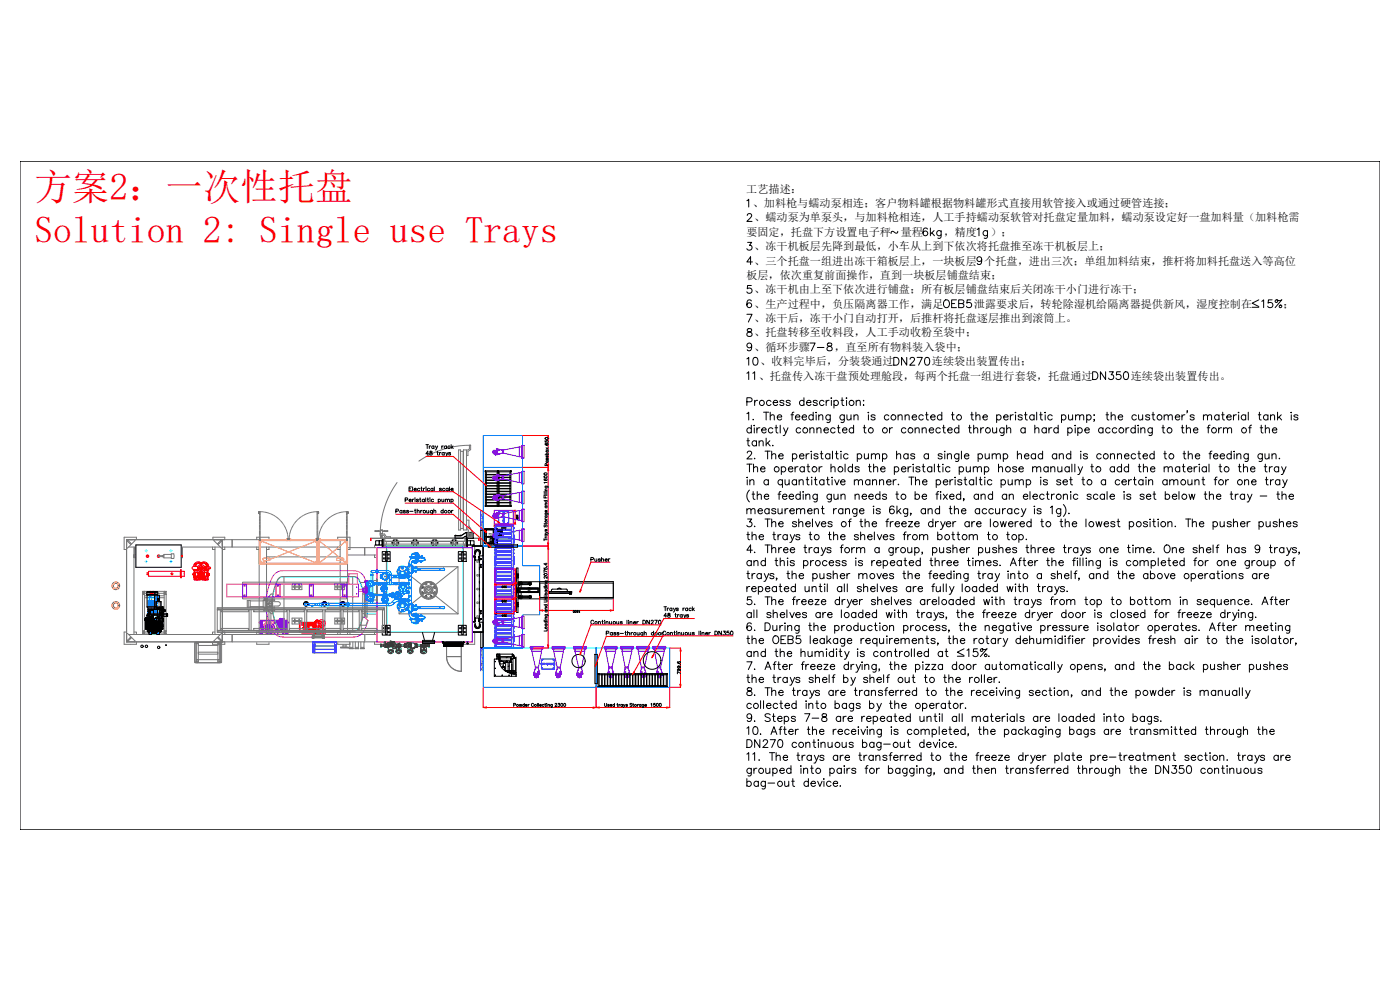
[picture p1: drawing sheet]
<svg xmlns="http://www.w3.org/2000/svg" width="1189mm" height="841mm" viewBox="0 0 1189 841" stroke-linecap="round" stroke-linejoin="round" font-family="sans-serif">
<defs><g id="words">
<g font-size="31.8" fill="#f00">
<text x="29" y="169">方案2：一次性托盘</text>
<text x="29" y="206">Solution 2: Single use Trays</text>
</g>
<g font-size="9.5">
<text x="634" y="164">工艺描述：</text>
<text x="639" y="176">、加料枪与蠕动泵相连；客户物料罐根据物料罐形式直接用软管接入或通过硬管连接；</text>
<text x="641" y="188">、蠕动泵为单泵头，与加料枪相连，人工手持蠕动泵软管对托盘定量加料，蠕动泵设定好一盘加料量（加料枪需</text>
<text x="634" y="200">要固定，托盘下方设置电子秤</text>
<text x="765" y="200">量程</text>
<text x="801" y="200">，精度</text>
<text x="841" y="200">）；</text>
<text x="641" y="212">、冻干机板层先降到最低，小车从上到下依次将托盘推至冻干机板层上；</text>
<text x="641" y="224">、三个托盘一组进出冻干箱板层上，一块板层 个托盘，进出三次；单组加料结束，推杆将加料托盘送入等高位</text>
<text x="634" y="237">板层，依次重复前面操作，直到一块板层铺盘结束；</text>
<text x="641" y="249">、冻干机由上至下依次进行铺盘；所有板层铺盘结束后关闭冻干小门进行冻干；</text>
<text x="641" y="261">、生产过程中，负压隔离器工作，满足</text>
<text x="827" y="261">泄露要求后，转轮除湿机给隔离器提供新风，湿度控制在</text>
<text x="1090" y="261">；</text>
<text x="641" y="273">、冻干后，冻干小门自动打开，后推杆将托盘逐层推出到滚筒上。</text>
<text x="641" y="286">、托盘转移至收料段，人工手动收粉至袋中；</text>
<text x="641" y="298">、循环步骤</text>
<text x="709" y="298">，直至所有物料装入袋中；</text>
<text x="646" y="310">、收料完毕后，分装袋通过</text>
<text x="791" y="310">连续袋出装置传出；</text>
<text x="644" y="322">、托盘传入冻干盘预处理舱段，每两个托盘一组进行套袋，托盘通过</text>
<text x="960" y="322">连续袋出装置传出。</text>
</g>
</g></defs>
<!-- layer: 0 -->
<path d="M410 463v87h34v-28h14v-42h-14v-17h-34" fill="none" stroke="#007fff" stroke-width=".85"/>
<g fill="none" stroke="#00b800" stroke-width=".85">
<path d="M121 478h.1M121 476h.1M121 477v1M121 480v1M122 475h-1v8h1M122 473v18h3M123 473h3M123 471l-1 1 1 1M123 471a.7 .7 0 0 0-1 1 .7 .7 0 0 0 1 1M123 471h3M123 478h.1M123 478h2"/>
<path d="M123 476h2M123 476h.1M124 476v1M124 478h.1M124 477h.1M124 478v1M124 478h-1M124 479h.1M124 479h1M124 471v2M124 471h.1M124 476h.1"/>
<path d="M124 473h.1M124 480h.1M124 478h1M124 477h1M124 480h1M125 479h.1M125 479h-1M125 476v6M125 478h.1M125 476h.1M125 476v1l-2-1M125 476v1"/>
<path d="M126 476h.1M127 478h.1M127 477v1M127 479h.1M127 475v1M127 476h.1M127 477h.1M127 475h.1M127 477v2M127 479v2M127 478h-2v1M127 475v2"/>
<path d="M127 476h-2M127 471v2M127 473h10M127 473h.1M127 471v2v-2M127 471h.1M127 477v4M127 471l1 1M128 472v1M128 471v2v-1M128 477h.1M128 475h-1"/>
<path d="M128 473v14M128 477h-1M128 474h1M128 471h.1M128 471v1M128 472v1v-1M128 471l1 1M129 472v1M129 471v2M129 471h-1M129 474v1l3 1h5l2-2M129 473v2"/>
<path d="M129 474h.1M129 473v1M129 473h.1M129 471v1M129 471h.1M129 471v2v-1M129 473h1M129 471l1 1M130 473h.1M130 471h-1M130 471v1M130 474h-1"/>
<path d="M130 474v1M130 474h.1M130 472v1v-1M130 473l-1 1M130 471h.1M130 475h.1M130 471h1h-1M130 472v1M130 471v2M130 474h1zM130 475h1M130 471h1"/>
<path d="M130 473v1M130 477h.1M130 474h1M130 474h1l-1 1M130 471l1 1M130 478h1M131 475h.1M131 472v1M131 478h.1M131 471h-1M131 471v1M131 474h.1"/>
<path d="M131 471h.1M131 477h.1M131 477l-1 1M131 471v2v-1M131 474v1M131 476l-1 1M131 473h1M131 471h2M131 470v1M131 473h.1M131 473v1M131 470h.1"/>
<path d="M131 473l1 1 1-1M131 477v1M131 472v1v-1M131 473l1 1M131 475h1M131 470h1M132 471h-1M132 472v1M132 471v1M132 470v1M132 475h-1M132 475h.1"/>
<path d="M132 470h.1M132 475h1M132 474h1M132 471h.1M132 474h.1M132 473v1M132 473h.1M132 472v1zM132 470h1M132 479h7h-7M132 471v2v-1M132 479l-1-2-1 2 1 2 1-2"/>
<path d="M132 479h.1M132 473h1M132 471h1M132 472v1v-1M132 471l1 1M133 471h-1M133 471h.1M133 471v1M133 475h-2M133 475h.1M133 470l-1 1M133 470h.1"/>
<path d="M133 474v1M133 472v1v-1M133 469v1h3M133 469h.1M133 471v2v-1M133 470v1M133 474h.1M133 473v1M133 472v1M133 473h.1M133 469l1 1h2M133 471h1"/>
<path d="M133 470h1M133 471l1 2v-1M133 475h1M134 471h-1M134 471v1M134 470l-1 1M134 470v1zM134 474h.1M134 471h.1M134 475h.1M134 474l-1 1M134 470h.1"/>
<path d="M134 468l-1 1M134 468h.1M134 468h4M134 472v1v-1M134 477v1M134 478h.1M134 477h.1M134 470v1M134 474v1M134 471v2v-1M134 475h1h-2M134 471l1 1"/>
<path d="M135 470h.1M135 470h-1M135 472v1zM135 471v2M135 474h.1M135 471h.1M135 471v1M135 467v1M135 475h.1M135 473v2M135 470v1M135 473h.1"/>
<path d="M135 472v1M135 471h1M135 474v1M135 472v1v-1M135 475h1M135 471l1 1M136 470v1zM136 475h.1M136 471v2v-1M136 471h-1M136 471h.1M136 474l-1 1"/>
<path d="M136 470l-1 1M136 474h.1M136 471v1M136 474v1M136 470h-1M136 470h.1M136 472v1zM136 470v1M136 472v1M136 471l1 2M136 473l1 2M136 470h1"/>
<path d="M136 471l1 1M137 472v1M137 471v2M137 471h-1M137 470l-1 1M137 470h.1M137 473h1M137 479h.1M137 475h.1M137 471h.1M137 476h-6M137 470v1"/>
<path d="M137 470h6M137 476h.1M137 474v1M137 471h1M137 474h.1M137 477h-6h-2M137 470h-1M137 479l1 1 1-1M137 477h2M137 477h.1M137 474h1zM137 471h1z"/>
<path d="M137 475h1M137 474h1M138 475h-1M138 475h.1M138 473v1M138 473h26M138 471h26M138 474h.1M138 471h-12v2h1M138 467h-16v4M138 467h1M138 465v2"/>
<path d="M138 466h1M138 477h.1M138 465h.1M138 467l5 1M138 465h1M138 467l1 2h4M138 471h.1M138 471v2M138 474v1M138 473h.1M138 474h1M138 473h1z"/>
<path d="M138 473h1M139 479l-1-1-1 1M139 479h.1M139 474h.1M139 465v2M139 465h.1M139 467v1M139 467h.1M139 473h.1M139 473v1M139 469a1.1 1.1 0 0 0 1 0 1.1 1.1 0 0 0 1 0M139 477h.1"/>
<path d="M139 464l-1 1M139 464v1M139 464h12l3 1a7 7 0 0 1 1 6M139 465h13l2 2v4M139 464h.1M139 473v2l-1 1h-1M139 474h1M139 474v2l-1 1M139 477h1M140 473v12M140 473h.1M140 479h.1"/>
<path d="M140 471v2M140 464v1M141 463v2M141 468a1.1 1.1 0 0 0-1-1 1.1 1.1 0 0 0-1 1M141 470h.1M142 463v1M142 464v1M142 464h.1M142 464l1 3h3M142 466h.1M142 464v2l4 1M142 464l1 1"/>
<path d="M143 463l-1 1M143 467v1M143 463v2M145 473h.1M145 473h1M146 473h-1h1M146 473h.1M146 467h.1M146 473v12M146 479h.1M146 466v5h-3v-2M146 467h-5"/>
<path d="M147 473h.1M147 477h.1M147 467v4M147 468v2M147 466v5h-4v-4h4M147 466h-1v1M147 468h1M147 466h.1M147 468h.1M147 469h.1M147 477v5M147 477a2.6 2.6 0 0 1 3 0 2.6 2.6 0 0 1 2 3 2.5 2.5 0 0 1-4 1 2.5 2.5 0 0 1-1-3z"/>
<path d="M147 471h.1M147 471v-2v2M147 473h1M147 469h1M148 473h.1M148 466v2M148 469h-1M148 469h.1M148 469v1M148 475h.1M148 475h3M148 468v2"/>
<path d="M148 468h.1M148 470h.1M148 468v1M148 477v1zM148 480h1l-1 1zM148 473h1M148 465l-1 1M148 465h.1M148 465h2M149 465h.1M149 473h.1M149 473v1v-1"/>
<path d="M149 475v2M149 475h1M149 475h.1M149 468v1M149 476h1M149 476h.1M149 468h-1v2h1M149 469h.1M149 470h.1M149 468h.1M149 468v2M149 468h1"/>
<path d="M149 473v1M149 473h2M149 479l1 1v-1M149 479h1M149 473v2M149 478v1M149 473l1 2M150 475h.1M150 475h-1M150 476v1M150 476h-1M150 476h.1"/>
<path d="M150 465v1M150 475v1M150 466v2M150 468h.1M150 465h.1M150 466h.1M150 479h.1M150 477h1v1h-1zM150 480h1v1l-1-1zM150 467h2M150 467h2v1M151 467h.1"/>
<path d="M151 474h.1M151 476h.1M151 473v1M151 475v1M151 475h.1M151 473h.1M151 474l1 2M152 477h.1M152 477v5M152 476v1M152 476h.1M152 468l-1 1h-2"/>
<path d="M152 468h.1M152 477h-5M152 467h2v4M152 478h.1M152 480h.1M152 468v1h-3v1M152 477v1M152 480h1M152 477h1M153 477l-1 1M154 473v18h-28M154 475h.1"/>
<path d="M154 473a5 5 0 0 0 7 5l2 1 1 1v12M155 473l1 3a6 6 0 0 0 6 1l2 1 1 2v11M155 475h8M162 473v2M162 473a2.2 2.2 0 0 0 1 2 2.2 2.2 0 0 0 3-1M162 474v1M163 471a2.2 2.2 0 0 1 2 0 2.2 2.2 0 0 1 1 2M163 471v2M163 473h.1M163 479h.1M163 476h.1M163 471v-3h2v3"/>
<path d="M163 475v3M164 473h6l1 1h-1h-6zM164 471l1 1-1 1M164 471a.7 .7 0 0 1 1 1 .7 .7 0 0 1-1 1M165 473l-1 1h1M165 475v4h-1M165 475h5M165 473v1M165 474h.1M165 473h.1M166 473v1M167 480h.1"/>
<path d="M167 480h1M167 478h.1M167 479h.1M168 480h.1M168 473v1M169 473h.1M169 474h.1M169 473v1M169 479h1M169 479l1 1M169 479h.1M170 477h1v1h-1"/>
<path d="M170 478h1M170 478l-1 1M170 478h.1M170 475h1M170 475h.1M170 474v6M170 480h1zM170 473l1 1h-1M171 478v5M171 474v1M171 476v1M171 475v1h-1"/>
<path d="M171 478v2M171 478h.1M171 478v1M171 475h1M171 479h.1M171 479v1M172 475h4l-1 8h-3M172 475v8M173 475v8M173 476h.1M176 476h.1M176 477v1"/>
<path d="M176 480v1M176 478h.1M121 480h.1M121 482h.1M124 491v1M124 493v1M124 495h.1M124 494h.1M124 492h.1M124 491h.1M124 493h.1M124 481h.1"/>
<path d="M124 481h1M125 495h.1M125 494h.1M125 493h.1M125 492h.1M125 491h.1M125 488l1-1v1M125 492h1v1M125 488v8h-1v-5M125 488h1zM125 482h.1M125 481v1"/>
<path d="M125 493h1M125 493v1l2 1M125 481h.1M125 494v2v-2M125 480v2h2M125 482h1M125 495h1M126 481l-1 1M126 481h.1M126 482h.1M126 493h1M126 488v4"/>
<path d="M126 481h1M126 481v1M127 482h.1M127 482h-1M127 480v3M127 480h.1M127 481h.1M127 482v1M127 483h.1M127 481v2h1M127 485l-2 1v1M127 487h-1"/>
<path d="M127 485v2M127 493v2M127 493h6M127 485h4M127 495h6M127 485h.1M127 487h.1M127 493h.1M127 495h.1M127 481v2M127 481h1M128 481h.1"/>
<path d="M128 493v2M128 484h1M128 482h.1M128 482l1 1M128 492v1M128 493h.1M128 492h.1M128 493h1M129 491v1M129 493h.1M129 482h.1M129 484v-1l3-1h5l2 2"/>
<path d="M129 483v2M129 484h.1M129 485h.1M129 483h.1M129 481h.1M129 481h2M129 485h1zM129 485v2M129 484v1M129 493h1M129 491h1M129 487h.1"/>
<path d="M129 484h1M129 487h1M129 484l1 1M130 484v1M130 487h.1M130 484h.1M130 485h-1M130 485h.1M130 483h.1M130 493h.1M130 483v1M130 487h1z"/>
<path d="M130 484h1zM130 483h1M130 487h1M130 485v2M130 481l1 1M130 481h.1M130 491l1 1M130 480l1 1M131 492h.1M131 487h.1M131 483v1M131 483h.1"/>
<path d="M131 480h.1M131 492l-2-1-1 1M131 493h-1M131 487h-1M131 491v1M131 493h.1M131 481h.1M131 492v1M131 483l-1 1M131 483h-1M131 485v2M131 487h-4"/>
<path d="M131 480h-1M131 485h.1M131 484h-1M131 484h.1M131 485v1M131 486v1M131 486h.1M131 488h.1M131 483v2M131 482h.1M131 487h1M131 492h5"/>
<path d="M131 493v2M131 480v1M131 485h1M131 486h1M131 487v1M131 483h1M131 483h2M132 487v1M132 488h.1M132 487h-1M132 483v1M132 491v1"/>
<path d="M132 493h.1M132 488h-1M132 484h.1M132 483h.1M132 485h.1M132 487h.1M132 485v1M132 486v1M132 483v1zM132 485v2M132 485h1M132 487h1"/>
<path d="M132 487l1 1M133 483h-1M133 488h.1M133 488h-1M133 483v1M133 483h.1M133 487h.1M133 483l-1 1M133 484h.1M133 486h2M133 481h.1M133 485h.1"/>
<path d="M133 480v1M133 480h.1M133 487v1M133 483v2M133 485l1-1 1 1M133 484v1M133 491v1M133 492h.1M133 493h.1M133 488h1M133 487l1 1M134 484v1v-1"/>
<path d="M134 487h-1M134 485h-1v2M134 487h.1M134 488h.1M134 483l-1 1M134 484h.1M134 483h.1M134 493v2M134 493h10M134 483l1 1M134 493h-1v2h12v-2h-1M134 492h.1"/>
<path d="M134 493h2M134 485h1M134 487v1M134 493v2zM134 487h1M134 486v1M134 486h1M135 488h-1M135 487h.1M135 487h-1M135 493v2zM135 486h.1"/>
<path d="M135 487h-2M135 488h.1M135 484h.1M135 485h.1M135 486v1M135 484v1M135 483v5M135 487h1M135 483l1 1M135 488h1M135 483h.1M135 487l1 1"/>
<path d="M135 487v1M135 492v1M136 483v1zM136 487h-1M136 483h-1M136 483h.1M136 487h.1M136 493v2zM136 484h.1M136 492v1h1M136 492v1M136 482h-4"/>
<path d="M136 488h.1M136 493v2v-2M136 487v1M136 483v1M136 487l1 1M136 485v2M136 493h-5M137 492h.1M137 493h.1M137 492h-4M137 493v2zM137 488h-1"/>
<path d="M137 488h.1M137 485h-1v2h1M137 485v2M137 485h.1M137 483l-1 3h-1M137 487h.1M137 483h.1M137 491v2M137 483v1M137 484h.1M137 486v1M137 485v1"/>
<path d="M137 486h.1M137 487h2M137 487v1M137 482h1l1 1v3M137 483h1M137 487h1zM137 484h1zM137 487h1M137 484h1M137 481h-6M137 481h.1M137 485h1"/>
<path d="M138 493v2zM138 481h.1M138 485v1M138 487h.1M138 486v1M138 486h1M138 483v1M138 483h.1M138 484h.1M138 487h-1M138 481h-1M138 481l1 2v1"/>
<path d="M138 485h.1M138 484v1M138 485h1zM138 491h2M138 484h1M139 493v2zM139 484h-1M139 486h.1M139 487h.1M139 487h-1M139 486v1M139 484v1"/>
<path d="M139 484h.1M139 485h-1M139 485h.1M139 481h.1M139 481h-1M139 491v2M139 484h1M140 485h.1M140 493v2zM140 485h5M140 491v2M140 492h1v1"/>
<path d="M140 491h.1M140 493h4M141 492v1M141 493h4M141 492h3M141 493v2zM141 492h4M142 493v2zM143 493v2zM144 493v2zM144 493v2v-1M144 493v2"/>
<path d="M144 491v2M145 491v1M145 493h.1M145 492v1M145 492h.1M145 493h7M145 495h7M145 485v1l1-1M145 485h1M145 485h.1M145 492h1M145 493h1"/>
<path d="M145 492l1-1v1M146 493h.1M146 492h.1M146 492h-1M146 485h.1M146 492v1M146 492h-1l1 1M146 492h7M146 493h6M146 485v2l-1-1v-1M146 491v1M147 481h.1"/>
<path d="M147 485h.1M147 482h5M147 493v2M147 492v1M147 492h6M148 485h-1M148 485h.1M148 483h.1M149 484h.1M150 493v2M151 484h.1M151 482h.1"/>
<path d="M151 482v1M151 484v1M151 483h-3M151 483h.1M151 485h.1M151 485h-3M152 482h.1M152 495h.1M152 493v2M152 482l-1 2M152 493h.1M152 495l1 2"/>
<path d="M152 481h.1M152 493h-6M152 480v1M153 481h-1M153 480v1M153 497h.1M153 492l-1 1M153 492h1M153 492h.1M154 497h-1M154 492v5M154 492h11"/>
<path d="M154 497h11M154 483h1M155 491h.1M155 484h.1M155 483h9M156 482v1M162 483v3h2v-3M162 483v3M164 489h-3l-2 3M164 491v1M164 490a1.3 1.3 0 0 0-2 0 1.3 1.3 0 0 0 0 2M164 483h-9v9"/>
<path d="M164 482h-9v1l-1 9M164 488h1M165 491v6zM165 489l1 2M165 483h7M165 492h1M165 497h1M166 491v6zM166 492v1M166 491h.1M166 493h1M166 495v1"/>
<path d="M166 496v1M166 495h1M166 491h1M166 497h1M166 493v1M167 491l-1 1M167 480v1M167 481v1h-2M167 481v1l-2 1M168 480l-1 1M170 480h1M170 480h.1"/>
<path d="M170 481h1M170 482v1M170 482h1M170 483h.1M170 480v1M170 482h.1M171 481h-1v1h1M171 480h.1M173 482h.1M176 482h.1M176 480h.1M121 515h.1"/>
<path d="M121 518h.1M121 519h.1M121 520h.1M121 514h.1M121 519v1M121 515v1M121 513v1M122 513h-1v7l1 1M122 510v18h3M123 510h41M123 509h-1l1 1M123 509a.7 .7 0 0 0-1 0 .7 .7 0 0 0 1 1"/>
<path d="M123 509h3M123 514h.1M123 515v1M123 515h2M123 514h2M123 515h.1M123 516h.1M124 514h.1M124 515v1M124 516h-1M124 516h.1M124 515v2"/>
<path d="M124 517h.1M124 516h1M124 517h1M124 509v1M124 509h.1M124 510h.1M124 516v1M124 518h.1M124 517v1M124 515h.1M124 514v1M124 518v1"/>
<path d="M124 515h1M124 518h1M124 519h1M124 519h.1M124 514h1M125 516h.1M125 517h.1M125 518h-1M125 519h.1M125 519v1M125 514v5M125 514h.1"/>
<path d="M125 515v1M125 515h.1M125 513v1M125 518v2h2M125 514h-2M125 514h-1M125 519l1 1M126 519h-1M126 519h.1M126 520h.1M126 513h.1M126 519h1"/>
<path d="M126 510v-1h1v1M126 519v1M127 519h.1M127 519h-1M127 518h.1M127 515h.1M127 516h.1M127 518v2M127 515v1M127 513v1M127 514v2M127 516v1"/>
<path d="M127 513h-2M127 517h.1M127 514h.1M127 514v1M127 518v1M127 519v1M127 513h.1M127 515h-2v1M127 516v2M127 513h-1M127 509h10M127 510h.1"/>
<path d="M127 509v1M127 509h.1M127 513v2M127 515v3M127 518h1M127 509l1 1M128 509v1M128 514h.1M128 515h.1M128 518h.1M128 519h.1M128 513h-1v2"/>
<path d="M128 515h-1M128 510v14M128 511h1M128 509h.1M128 519l1 1M128 510h.1M128 509l1 1M129 520h.1M129 509v1M129 509h-1M129 511l1 2 2 1 5-1 2-2M129 510v2"/>
<path d="M129 511h.1M129 519v1M129 519h.1M129 510h.1M129 509h.1M129 518h.1M129 518l2 1M129 512h.1M129 510l1 1M129 511h1M129 508v1M129 510v1"/>
<path d="M129 511v1M129 509l1 1M130 511h.1M130 509h-1M130 509v1M130 511h-1M130 512h.1M130 510h.1M130 509h.1M130 513h.1M130 508v1M130 512v1"/>
<path d="M130 508h1h-1M130 508h.1M130 512h1zM130 510v1M130 512h1M130 508h1M130 511v1M130 509h1M130 519h1M130 519h.1M130 514h.1M130 511l1 1"/>
<path d="M130 509l1 1M130 518h1M130 515l1 1M131 512h.1M131 518h.1M131 515h.1M131 509v1M131 509h-1M131 508h.1M131 515v1M131 516h.1M131 518h-1"/>
<path d="M131 515h-1M131 508v1M131 510h.1M131 509h.1M131 514h-1M131 510v1h2M131 508l2 1M131 519h.1M131 511h.1M131 511v1M131 511h1M131 514h1"/>
<path d="M131 512h1M131 508h1M132 509v1M132 508h-1M132 512h.1M132 512h-1M132 508h.1M132 512h1M132 511h1M132 514l-3 1M132 514h4M132 511h.1"/>
<path d="M132 510h.1M132 508h1M132 517h7l-2-1v1M132 517h.1M132 509h.1M132 509h1M132 509l1 1M133 510h-1M133 508l-1 1M133 508h.1M133 509v1M133 509h-1"/>
<path d="M133 512h-2M133 512h.1M133 508h-1M133 518h.1M133 509h.1M133 510h.1M133 506v1h3M133 506h.1M133 511v1M133 508v1M133 511h.1M133 510v1"/>
<path d="M133 506l1 1h2M133 510l-1 2-1-1M133 508h1M133 512h1M133 509l1 1M134 508h-1M134 509v1M134 509h-1M134 512h-1M134 508h.1M134 512h.1M134 510h.1"/>
<path d="M134 509h.1M134 511h.1M134 505l-1 1M134 506h-1M134 505v1M134 506h4M134 505h4M134 515h.1M134 509l1 1M135 510h-1M135 508h.1M135 508h-1"/>
<path d="M135 509v1M135 510h.1M135 511h.1M135 509h.1M135 505h.1M135 512h.1M135 510v2M135 508v1M135 508h1M135 512h1M135 509l1 1M136 510h-1"/>
<path d="M136 508h.1M136 512h.1M136 509v1M136 509h-1M136 512h-1M136 508h-1M136 510h.1M136 519h-4M136 509h.1M136 510l1 2M136 508v1M136 508h1"/>
<path d="M136 507h1M136 509l1 1M137 510h-1M137 509v1M137 509h-1M137 516h-5l-1-1-1 2v1h1l1-1M137 508h-1M137 508h.1M137 510v-1h1v2M137 510h.1M137 512h.1M137 508v1"/>
<path d="M137 514h-1M137 509h.1M137 507h6M137 514h.1M137 508l1 1M137 519l2 1v3M137 507h-1M137 516h.1M137 517h.1M137 517h1h1M137 514l2 1M137 508h1"/>
<path d="M137 512h1zM137 508h1zM137 512h1M137 511v1M137 511h1M137 513h1M137 513h.1M137 519h-6M137 519h.1M138 512l-1 1M138 513h-1M138 512v1"/>
<path d="M138 512h-1M138 519h.1M138 511v1M138 512h.1M138 513h.1M138 505h-16v4M138 504h1v1M138 503v2M138 503h1M138 514h.1M138 502v1M138 505h.1"/>
<path d="M138 505h1M138 502h1M138 505l1 1h4M138 509h.1M138 509h26M138 519h-1M138 519l1 1v1M138 511h.1M138 508v1M138 508h.1M138 511h1M138 511h1z"/>
<path d="M139 511h.1M139 516h-1h-1M139 517h.1M139 505h4M139 516h.1M139 503v1M139 502v1M139 511h-1M139 506a1.1 1.1 0 0 0 1 1 1.1 1.1 0 0 0 1-1M139 518h.1M139 518l-1 1M139 515h.1"/>
<path d="M139 501l-1 1M139 501v1M139 501h12l3 1a7 7 0 0 1 1 7M139 510v3l-1 1h-1M139 511h1M139 510h.1M139 502h.1M139 512v1l-1 1M139 515h1M139 505h.1M140 510v13M140 511h.1"/>
<path d="M140 517h.1M140 516h.1M140 509v2M140 516v1M140 501v1h-1M140 502h1M140 510h.1M141 505h6M141 501v1h1M141 505a1.1 1.1 0 0 0-1-1 1.1 1.1 0 0 0-1 1M141 507h.1M142 501h.1"/>
<path d="M142 502h.1M142 501v1M142 502l1 2h3M142 503h.1M142 502v2h4M143 501h-1M143 505h.1M143 505v4M143 501v1h-1M143 502h8l2 1 1 1v5M145 510h.1M145 510h1"/>
<path d="M146 510h-1h1M146 510h.1M146 504h.1M146 505h1M146 516h.1M146 510v13M146 516v1M146 504v5M146 511h.1M146 510v1M146 517h.1M147 511h.1"/>
<path d="M147 518h.1M147 515h.1M147 505v3M147 519h5M147 514h5M147 519h.1M147 514h.1M147 506v1M147 503v6h-4v-3M147 504h-1v1M147 514v5M147 505l1 1"/>
<path d="M147 503h.1M147 506h.1M147 507h.1M147 508h.1M147 507v2M147 510v1l1-1M147 506h1M147 510v1M147 507h1M148 510v1v-1M148 503v2M148 514h1a2.3 2.3 0 0 1 3 2 2.3 2.3 0 0 1-2 3h-1a2.4 2.4 0 0 1-2-2 2.4 2.4 0 0 1 1-3z"/>
<path d="M148 506v1M148 506h.1M148 507h.1M148 510v1M148 512h3M148 512h.1M148 511h.1M148 515h1l-1 1zM148 517v1zM148 510v1l1-1M148 503h-1M148 503h2"/>
<path d="M148 503h.1M149 503h.1M149 510v1M149 511h.1M149 510v1v-1M149 512v2M149 513h1M149 512h.1M149 506h.1M149 513h.1M149 506h-1v1h1M149 514h1"/>
<path d="M149 514h.1M149 513v1M149 507h.1M149 506v1M149 506h1M149 510v1h2M149 517h1M149 510v2M149 516v1M149 512v1M149 512h1M149 510l1 2"/>
<path d="M150 513h.1M150 513h-1M150 514h.1M150 503h.1M150 513v1M150 512h.1M150 512v2M150 503v1v2M150 506h.1M150 516v1M150 515h1v1l-1-1zM150 517h1v1h-1z"/>
<path d="M150 505h2M150 504h2v1M150 504l2 1M151 504v1M151 504h.1M151 512h.1M151 513h.1M151 520h.1M151 511v1M151 512v1M151 520v1M151 511h.1"/>
<path d="M151 512l1 2M152 519h.1M152 514h.1M152 514v5M152 519l-1 2M152 505l-1 1h-2M152 505h.1M152 505h2v4M152 515h.1M152 517h.1M152 518h.1M152 516h.1"/>
<path d="M152 505v1l-3 1M152 517v1M152 515v1M152 517l1 1M152 515h1M153 518h-1M153 515l-1 1M153 515h.1M153 518h.1M154 510v18h-28M154 513h.1M154 510a5 5 0 0 0 7 6h2l1 2v11"/>
<path d="M155 510l1 3a6 6 0 0 0 6 2l2 1 1 2v11M155 513h8M156 520h.1M162 510v3M162 510a2.2 2.2 0 0 0 1 2 2.2 2.2 0 0 0 3 0M162 511v2M163 510h.1M163 510v1v-1v1v-2a2.2 2.2 0 0 1 2-1 2.2 2.2 0 0 1 1 3M163 509h.1M163 509v1M163 517h.1M163 514h.1"/>
<path d="M163 508v-2h2v2M163 512v3M164 509h1l-1 1M164 520h-9v1l-1 8M164 509a.7 .7 0 0 1 1 0 .7 .7 0 0 1-1 1M165 511h-1l1 1M165 511h-1v1h1M165 512v5h-1M165 513h5M165 511h1v1h-1M165 511v1M166 511h2"/>
<path d="M166 512h2M167 517v1M167 518h.1M167 517h1M167 517h.1M167 516h.1M167 516v-1v1M167 518v1l-2 1M167 516v1M167 518v2h-2M167 518h1M168 517h.1"/>
<path d="M168 518h-1M168 518h.1M168 517v1M169 511h-1v1h1M169 511h2l-2 1M169 511v1M169 517h1M169 516v1h1M169 516v1M170 514h1v2h-1M170 516h1M170 518h1"/>
<path d="M170 516h-1M170 518h.1M170 512h1M170 512v1M170 512v6M170 519h1M170 519v1M170 518v1M170 517h1zM170 511h1l-1 1M170 519h.1M171 519h-1h1"/>
<path d="M171 516v4h-1M171 512h.1M171 513v1M171 513h-1M171 516h-1M171 516v2M171 518h.1M171 516h.1M171 513h1M171 517h.1M171 516v1M172 513h4l-1 8-3-1z"/>
<path d="M173 513v8M173 520h.1M173 513h.1M176 515h.1M176 518h.1M176 513v1M176 515v1M176 519v1M176 519h.1M176 520h.1M176 514h.1M123 528h2"/>
<path d="M124 529h.1M124 531h.1M124 532v1M124 533h.1M124 532h.1M125 533h.1M125 532h.1M125 531h.1M125 529h.1M125 530l1-1v1M125 530h.1M125 530h1"/>
<path d="M125 526h1M125 526h1v3M125 530v2h2M125 531v2v-1M125 532h1M126 530l1 1M126 528h28M126 526v-1h-1v8h-1v-5M127 520h.1M127 520h1M127 523h-2v2M127 524l-1 1"/>
<path d="M127 523v1M127 531v1M127 531h6M127 533h6M127 524h.1M127 531h.1M127 532v1M128 522h1M128 531v2M128 523h1M128 523h-1M128 530h.1"/>
<path d="M128 530l1-1 2 1M128 530l1 1M129 528v1M129 530v1M129 522v-2l3-1 5 1 2 2M129 521v2M129 522h.1M129 522v1M129 522h1zM129 523h.1M129 531h1M129 531h.1"/>
<path d="M129 529h1M129 521h.1M129 521v1M129 524h.1M129 522h1M129 524h1M130 522v1M130 521v1M130 525h.1M130 524v1M130 521h.1M130 522l-1 1"/>
<path d="M130 522h.1M130 523h.1M130 520h.1M130 520v1M130 525h1M130 531h.1M130 525h1zM130 521h1zM130 521h1M130 524h1M130 523h-1v1M130 523v1"/>
<path d="M130 528l1 1M131 530h.1M131 524v1M131 521h.1M131 524h.1M131 525h.1M131 530l-1 1M131 528v1M131 530v1M131 523l-1 1M131 523v2M131 521l-1 1"/>
<path d="M131 523h.1M131 523v1M131 529v1M131 529h.1M131 521v1M131 530h4M131 531v2M131 522v1M131 522h1M131 523h1M131 521h1M131 522h.1"/>
<path d="M132 525h-1M132 525h.1M132 521h.1M132 528v2M132 530v1M132 521h-1M132 522h.1M132 522v1M132 523v2h-1M132 521h1M132 523h.1M132 523v2"/>
<path d="M132 523v2v-2M132 523h1M132 525h1M133 521h.1M133 521h-1M133 525h.1M133 524h-6M133 524h2M133 522h.1M133 521v1M133 522l1-1 1 1M133 522h1h1"/>
<path d="M133 528v1M133 529h.1M133 529v1M133 530v1M133 529l1 1M133 531h.1M133 525h1M134 522h.1M134 525h-1M134 522h-1v3M134 525h.1M134 531v2"/>
<path d="M134 530v1M134 530h2M134 529l2 1M134 533h10M134 522h1M134 531v2zM134 524v1M134 525h1M134 524h1M134 524h.1M135 524h.1M135 524h-1"/>
<path d="M135 531v2zM135 525h-2M135 525h.1M135 522h.1M135 524v1M135 521v4M135 521h.1M135 523v1M135 523h.1M135 524h1M135 521h1M135 525h1"/>
<path d="M135 530h.1M136 521h.1M136 525h-1M136 521h-1M136 531v2zM136 530h.1M136 525h.1M136 531v2v-2M136 524l1 1M136 522h.1M136 523l1 1M136 530h-5"/>
<path d="M137 529h.1M137 530v1M137 529h-1v2M137 531v2zM137 525h-1M137 525h.1M137 523h-1v1M137 523v1M137 523h.1M137 521l-1 2h-1M137 521h.1M137 529v2"/>
<path d="M137 528v1M137 521v1M137 524h.1M137 524h2M137 521h1M137 524v1M137 525h1zM137 521h1zM137 524h1M137 522h1M137 523h1M138 531v2z"/>
<path d="M138 523h.1M138 523v1M138 523h1M138 521h.1M138 524v1M138 522h.1M138 524h.1M138 524h-1M138 525h-1M138 521v1M138 522v1M138 525h.1"/>
<path d="M138 522h1zM138 529h2v2M138 528v1M138 522h1M139 531v2zM139 522h-1M139 523h.1M139 524h.1M139 524h-1M139 523v1M139 522h.1M139 522l-1 1"/>
<path d="M139 529v2M139 522v1M139 522h1M140 522h.1M140 531v2zM140 523h.1M140 529h1v1M140 530h4M141 530h4M141 529v1M141 531v2zM141 530h3"/>
<path d="M142 531v2zM143 531v2zM144 531v2zM144 532v1v-2v2h1v-2h-12v2h1M144 528v3M145 528v2M145 530v1M145 530h.1M145 529v1M145 531h7M145 533h7M145 523h1"/>
<path d="M145 523h.1M145 523h-5M145 529l-4 1M145 530h1M145 529h.1M145 529h1M145 530l1 1v-1M146 530h.1M146 529h.1M146 529h-1M146 529v1M146 529l-1 1"/>
<path d="M146 523h.1M146 529h7M146 523v1h-1v-1M146 522h.1M146 528v2M146 530v1M146 530h6M147 522h.1M147 531v2M147 530h.1M147 530h6M148 522l-2 1"/>
<path d="M148 522h.1M148 521h.1M149 521h.1M150 531v2M151 521h.1M151 521v1M151 522h.1M151 521h-3M151 522h-3M152 533h.1M152 531v2M152 531h.1"/>
<path d="M152 533l1 1h1M152 530h-6M153 529l-1 2M153 529h.1M153 529h12M154 529v5M154 534h11M154 520h1M155 529h.1M155 521h.1M155 520h9M162 520v3h2v-3"/>
<path d="M162 520v3M164 527h-3l-2 2M164 529h.1M164 528a1.3 1.3 0 0 0-2-1 1.3 1.3 0 0 0 0 2M164 520h-9v9M164 526h1M165 529v6zM165 527l1 2M165 520h5M165 529h1M165 534h1M166 529v6z"/>
<path d="M166 529h.1M166 531h1M166 533h1M166 532v1M166 529h1M166 530l1 1M166 534v1M166 534h1M166 531h.1M167 529l-1 2M167 529h-1M170 520h.1"/>
<path d="M171 520h1"/>
<circle cx="131" cy="479" r=".8"/>
<circle cx="140" cy="479" r=".3"/>
<circle cx="140" cy="473" r=".3"/>
<circle cx="146" cy="479" r=".3"/>
<circle cx="146" cy="473" r=".3"/>
<circle cx="148" cy="478" r=".5"/>
<circle cx="149" cy="467" r=".7"/>
<circle cx="149" cy="479" r=".7"/>
<circle cx="149" cy="479" r=".8"/>
<circle cx="150" cy="478" r=".5"/>
<circle cx="163" cy="473" r=".3"/>
<circle cx="163" cy="473" r=".1"/>
<circle cx="163" cy="473" r=".2"/>
<circle cx="167" cy="479" r=".4"/>
<circle cx="167" cy="479" r=".6"/>
<circle cx="169" cy="479" r=".2"/>
<circle cx="170" cy="480" r=".3"/>
<circle cx="171" cy="479" r=".2"/>
<circle cx="138" cy="492" r=".7"/>
<circle cx="140" cy="485" r=".3"/>
<circle cx="145" cy="485" r=".3"/>
<circle cx="146" cy="493" r=".1"/>
<circle cx="146" cy="492" r=".4"/>
<circle cx="146" cy="492" r=".1"/>
<circle cx="146" cy="485" r=".3"/>
<circle cx="148" cy="480" r=".5"/>
<circle cx="150" cy="480" r=".5"/>
<circle cx="163" cy="485" r=".3"/>
<circle cx="163" cy="491" r=".8"/>
<circle cx="163" cy="491" r=".7"/>
<circle cx="131" cy="517" r=".8"/>
<circle cx="140" cy="517" r=".3"/>
<circle cx="140" cy="510" r=".3"/>
<circle cx="146" cy="510" r=".3"/>
<circle cx="146" cy="517" r=".3"/>
<circle cx="148" cy="515" r=".5"/>
<circle cx="148" cy="518" r=".5"/>
<circle cx="149" cy="504" r=".7"/>
<circle cx="149" cy="517" r=".7"/>
<circle cx="150" cy="515" r=".5"/>
<circle cx="150" cy="518" r=".5"/>
<circle cx="163" cy="510" r=".1"/>
<circle cx="167" cy="517" r=".4"/>
<circle cx="167" cy="517" r=".6"/>
<circle cx="169" cy="517" r=".2"/>
<circle cx="170" cy="517" r=".3"/>
<circle cx="171" cy="517" r=".2"/>
<circle cx="138" cy="530" r=".7"/>
<circle cx="140" cy="523" r=".3"/>
<circle cx="145" cy="523" r=".3"/>
<circle cx="146" cy="529" r=".1"/>
<circle cx="146" cy="530" r=".4"/>
<circle cx="146" cy="531" r=".1"/>
<circle cx="146" cy="523" r=".3"/>
<circle cx="163" cy="528" r=".8"/>
<circle cx="163" cy="528" r=".7"/>
<circle cx="163" cy="522" r=".3"/>
</g>
<g fill="none" stroke="#f00" stroke-width=".85">
<path d="M254 530v6M254 536l1 1h11v-1M254 536h.1M254 529v1M255 529v7M256 528h12v2l-12 1zM256 535h12v2h-12zM257 529v1zM257 536h.1M257 533h.1M258 533h-1M258 529v8"/>
<path d="M258 534h4M258 533h4M258 536h1h6l1-1-1 1h-6zM258 536l1 1-1-1M259 533h-1h4M259 531h.1M259 532h.1M259 532v1M259 533h.1M259 534h.1M259 529h-1M259 529l-1 1"/>
<path d="M259 533h3M259 534h3M259 530h.1M259 535h.1M259 530h-1h8M259 530h7M259 529h.1M259 536h.1M262 532h-4l1 1M262 533h-3M262 531h-3M262 531h-4h4"/>
<path d="M262 532h-3M262 534h-3M262 530h4v5h-4zM262 535h.1M262 531h.1M262 531h4v4h-4zM263 531h3v3h-3zM265 529h.1M265 536h.1M265 530h.1M265 535h.1M265 530h1"/>
<path d="M265 529l1 1M266 535h-8h1M266 530h.1M266 535h.1M266 535h-1M266 529h.1M266 529h-11h-1M266 529v1M266 529h-7M266 536h.1M266 536h1M266 535h-8"/>
<path d="M266 535v1M266 531h.1M267 529v1zM267 536h.1M267 528l-1 1v1M267 534h-1M267 535h-1v1M267 527h1v11h-1zM268 527v11M268 528h.1M268 537h1M268 532h1"/>
<path d="M269 538h.1M269 528h-1M269 533h.1M269 532h.1M269 527h.1M269 538h-1v1h1M269 527l-1-1v1h1M269 526v13M269 533h-1M270 533h3M270 532h3M270 532v1"/>
<path d="M270 533v1M270 539h1M270 526h1M270 526h-1v2h1M270 539h.1M270 527v1v-1M270 526v1M270 526h.1M270 538h1M270 527h1M270 537h-1v2h1M270 527h.1"/>
<path d="M270 531v1M270 531h-1v3h1M271 538h-1v1M271 531v1M271 533v1M272 532h.1M272 533v1M272 532h1M273 532v1M273 533h-1M273 533h1M273 532h1"/>
<path d="M275 532v2"/>
<circle cx="258" cy="533" r=".3"/>
<circle cx="258" cy="533" r=".2"/>
<circle cx="259" cy="529" r=".2"/>
<circle cx="259" cy="536" r=".2"/>
<circle cx="262" cy="531" r=".1"/>
<circle cx="262" cy="535" r=".1"/>
<circle cx="265" cy="529" r=".2"/>
<circle cx="265" cy="536" r=".2"/>
<circle cx="266" cy="531" r=".1"/>
<circle cx="266" cy="535" r=".1"/>
<circle cx="272" cy="527" r=".4"/>
<circle cx="272" cy="538" r=".4"/>
<circle cx="272" cy="535" r=".4"/>
<circle cx="272" cy="531" r=".4"/>
<circle cx="273" cy="536" r="1.8"/>
<circle cx="273" cy="529" r="1.8"/>
<circle cx="273" cy="536" r=".8"/>
<circle cx="273" cy="529" r=".8"/>
<circle cx="273" cy="529" r="3"/>
<circle cx="273" cy="536" r="3"/>
<circle cx="275" cy="535" r=".4"/>
<circle cx="275" cy="538" r=".4"/>
<circle cx="275" cy="531" r=".4"/>
<circle cx="275" cy="527" r=".4"/>
</g>
<!-- layer: EB0 -->
<path d="M257 533h.1M258 533h.1M262 531h.1M262 535h.1M266 531h.1M266 535h.1" fill="none" stroke="#000" stroke-width=".85"/>
<path d="M258 532v1M262 535h.1M262 531h.1M266 531h.1M266 535h.1" fill="none" stroke="#f00" stroke-width=".85"/>
<g fill="none" stroke="#f0f" stroke-width=".85">
<path d="M220 528h2M220 529h2M220 537h2M220 528v1M220 537h.1M220 528h.1M220 528l2 1M221 538h1M221 527h1M221 528v-2h23v2M221 529v3M221 535v2"/>
<path d="M221 537v2h23v-2M221 532l2 3M222 532l1 3M222 526v13M222 532l-1 1v2h2M222 532h1M222 537h-2M222 528h-2M222 538l1 1M222 527v5M222 535v3M222 527h21v12l-21-1"/>
<path d="M223 533h.1M223 527h20M223 538h20M223 526l-1 1M223 535h.1M223 538h.1M223 527v11M223 533h10M223 532h.1M223 532a5 5 0 0 1 6-4 5 5 0 0 1 4 5 5 5 0 0 1-5 5M223 532v3M223 535a5 5 0 0 0 5 3"/>
<path d="M224 532h-1M224 535h-1M225 539v1h15M225 532l3 1M226 531l2 2M226 531l2 2zM226 540h1M226 540h.1M227 540h.1M227 538v3M228 533h.1M228 533h-3h3"/>
<path d="M228 533l-3 1M228 533l-2 2M228 533v1M228 533l-2 2 2-1M228 534h.1M228 534l-1 2 1-2M228 538h.1M228 532h.1M228 532l-1-2 1 2M228 538v1v-1M228 530v2M228 530h.1"/>
<path d="M228 527v12M228 534v2zM229 534v2zM229 532h.1M229 532l1-2-1 2M229 538h-1M229 534h.1M229 534l1 2-1-2M229 533h.1M229 537l-1 1M229 533l1 2zM229 533l2-2z"/>
<path d="M229 533l2 2zM229 533l2-1-2 1M229 533l2 1zM229 533h2h-2M229 530l-1 2zM229 527h.1M229 538h.1M230 531l-1 2zM232 540h.1M232 540h1M233 539v1M233 528h3"/>
<path d="M233 528h.1M233 529h.1M233 540h.1M233 528v1M233 529h1M234 528h-1M234 528v1M234 529h1M234 529h.1M234 528h.1M234 535h1M234 534h2"/>
<path d="M234 535h2M234 534h.1M234 534v2M234 535h.1M234 536h1M235 528v1M235 528h.1M235 529h.1M235 534h.1M235 533v3M235 529v-1v1M235 536h.1"/>
<path d="M235 535h.1M235 535v1M235 528h-1M235 527h2M235 527h.1M235 528h1M235 532h1M235 527h7v6M235 527v6h8M235 528h2M236 535h1M236 535h.1"/>
<path d="M236 534v1M236 527v1M236 532v1M236 529h1M236 531h1M236 534h.1M236 532h.1M236 528h.1M236 527h.1M236 538h.1M236 535v1h1v-1M236 532h1"/>
<path d="M236 528h1M236 533h.1M236 531h.1M236 529h.1M236 526v6M236 527h1M236 533h1M236 530h1M236 528v3M236 531v2M236 526v1M236 530l1 1"/>
<path d="M236 535v1M236 530h.1M237 526v1M237 530h.1M237 527v10M237 527h.1M237 533h.1M237 531h.1M237 535v1M237 529h.1M237 529l-1 1M237 531v2"/>
<path d="M237 528v1M237 532h.1M237 528h.1M237 527v1M237 529h2v2h-2M237 531h1M237 530l1 1M237 529h1M237 527h1M237 533h1M237 535h2M237 534l1 1"/>
<path d="M237 526h1M238 526v2M238 526v1M238 529h.1M238 535h.1M238 531h-1M238 530h.1M238 530v1M238 534v1M238 531h.1M238 527h.1M238 533h-1"/>
<path d="M238 525h.1M238 533h1M238 527v1h1M238 533h.1M238 525h1M238 525h-1M238 532h1M238 532v1h1M238 528h1M238 532h.1M238 527h1M238 528h.1"/>
<path d="M238 535h1M238 526h.1M238 534h.1M238 540h.1M238 526h1M238 530h1M238 540h1M238 525v10M239 538v3M239 533l-1 1M239 526h.1M239 534h-1"/>
<path d="M239 531h.1M239 533h.1M239 533l-3 1M239 526v1M239 530h.1M239 529h.1M239 525h.1M239 535h.1M239 540h.1M239 532h.1M239 527h.1M239 528h.1"/>
<path d="M239 528h-3v4h3M239 536h3M239 532h-1l-1 1M239 527v6M239 529v1M239 530v1M239 535h-1M239 528h1M239 532h1M239 525h-2v11h-1v-3M239 534v1M239 525v4"/>
<path d="M239 531v4M239 527v1M239 532v1M240 530h.1M240 529h2v2h-2zM240 531h.1M240 529h.1M240 525v4M240 531v4h1M240 534v1M240 525h1M240 530v1"/>
<path d="M240 525h.1M240 529v2M240 532h1v1h-1zM240 527v1h1M240 535h.1M240 532h1M240 532v1M240 528h1M240 533h.1M240 532h.1M240 527h1M240 527h.1"/>
<path d="M240 528h.1M240 535h1M240 533h1M240 526v2M240 526h.1M240 534h.1M240 534h1M240 526h1M240 530h1M240 539v1M240 539h.1M241 525v13"/>
<path d="M241 526h.1M241 530h.1M241 534h.1M241 531h1M241 526v1M241 529h.1M241 525h.1M241 535h.1M241 533h.1M241 528h.1M241 527h.1M241 531h.1"/>
<path d="M241 527v1M241 529v2M241 530v1M241 535h-1M241 528h1M241 532h1M241 534v1M241 525v4M241 531v4M242 530l-1 1M242 527v1M242 532v1"/>
<path d="M242 527v11M243 526v13M243 528h2v1h-2M243 537h2h-2M243 538h1M243 527h1M243 537h2M243 528h2M244 526v13M244 529v8M245 537h-2M245 528l-2 1"/>
<path d="M245 537h.1M245 528v1M245 528h.1"/>
<circle cx="222" cy="538" r=".2"/>
<circle cx="222" cy="527" r=".2"/>
<circle cx="223" cy="538" r=".1"/>
<circle cx="223" cy="527" r=".2"/>
<circle cx="223" cy="538" r=".2"/>
<circle cx="223" cy="527" r=".1"/>
<circle cx="228" cy="533" r="4"/>
<circle cx="228" cy="533" r="3"/>
<circle cx="228" cy="533" r=".3"/>
<circle cx="229" cy="538" r=".1"/>
<circle cx="229" cy="527" r=".2"/>
<circle cx="229" cy="538" r=".2"/>
<circle cx="229" cy="527" r=".1"/>
<circle cx="236" cy="532" r=".1"/>
<circle cx="236" cy="532" r=".2"/>
<circle cx="236" cy="528" r=".1"/>
<circle cx="236" cy="538" r=".1"/>
<circle cx="236" cy="527" r=".1"/>
<circle cx="236" cy="538" r=".2"/>
<circle cx="236" cy="527" r=".2"/>
<circle cx="236" cy="531" r=".1"/>
<circle cx="236" cy="531" r=".3"/>
<circle cx="237" cy="530" r=".2"/>
<circle cx="238" cy="531" r=".2"/>
<circle cx="238" cy="529" r=".2"/>
<circle cx="238" cy="530" r=".1"/>
<circle cx="238" cy="532" r=".1"/>
<circle cx="238" cy="528" r=".1"/>
<circle cx="239" cy="530" r=".1"/>
<circle cx="239" cy="529" r=".2"/>
<circle cx="239" cy="531" r=".2"/>
<circle cx="240" cy="531" r=".2"/>
<circle cx="240" cy="529" r=".2"/>
<circle cx="240" cy="530" r=".1"/>
<circle cx="241" cy="530" r=".1"/>
<circle cx="241" cy="532" r=".1"/>
<circle cx="241" cy="536" r="1"/>
<circle cx="241" cy="528" r=".1"/>
<circle cx="241" cy="536" r="1.2"/>
<circle cx="241" cy="536" r=".8"/>
<circle cx="241" cy="529" r=".2"/>
<circle cx="241" cy="531" r=".2"/>
<circle cx="242" cy="532" r=".2"/>
<circle cx="242" cy="528" r=".1"/>
<circle cx="242" cy="532" r=".1"/>
<circle cx="242" cy="538" r=".1"/>
<circle cx="242" cy="533" r=".2"/>
<circle cx="242" cy="527" r=".1"/>
<circle cx="242" cy="527" r=".2"/>
<circle cx="242" cy="538" r=".2"/>
<circle cx="242" cy="533" r=".1"/>
<circle cx="244" cy="538" r=".2"/>
<circle cx="244" cy="527" r=".2"/>
</g>
<g fill="none" stroke="#767676" stroke-width=".85">
<path d="M318 465v-2h11v2M318 471v2h2M320 471v67M326 471v67M329 471v2h-3M393 465v-2h10v10h-2M393 471v2h2M395 471v67M401 471h-91v-6h91v80h-91v-7h91M320 536h-2v2M326 536h3v2M395 536h-2v2"/>
<path d="M401 536h2v11h-10v-2M318 545v2h11v-2"/>
</g>
<g fill="none" stroke="#767676" stroke-width=".85">
<path d="M315 457h92zM321 450v1zM323 450l-5 1h5M323 450v3M323 450h2M323 453h2M323 450h.1M323 456h2M323 454v1M324 454v1M325 455h-2v2M325 455v2"/>
<path d="M325 450l4 1h-4M325 450v3M325 450h.1M325 457v8h71v-8M326 450v1zM327 457l-1-3h-3v-1h4l1 2h4v2M325 463h71M405 476h1v1h-1zM405 488h1v1l-1-1zM405 499l1 1v1l-1-1zM311 501h1v23h-1zM311 503h-1v19h1"/>
<path d="M312 504h16M405 511h1v1h-1zM312 521h16M405 523h1v1l-1-1z"/>
<circle cx="324" cy="455" r=".5"/>
<circle cx="336" cy="461" r="1.8"/>
<circle cx="336" cy="461" r="3"/>
<circle cx="336" cy="461" r="1"/>
<circle cx="352" cy="461" r="3"/>
<circle cx="352" cy="461" r="1.8"/>
<circle cx="352" cy="461" r="1"/>
<circle cx="369" cy="461" r="1.8"/>
<circle cx="369" cy="461" r="1"/>
<circle cx="369" cy="461" r="3"/>
<circle cx="386" cy="461" r="1.8"/>
<circle cx="386" cy="461" r="3"/>
<circle cx="386" cy="461" r="1"/>
</g>
<!-- layer: QX -->
<path d="M312 504h17M312 521h17" fill="none" stroke="#0ff" stroke-width=".85"/>
<g fill="none" stroke="#767676" stroke-width=".85">
<path d="M400 378a76 76 0 0 0-44 13M400 378v4l-3 1v4h-1M400 378h-1v3l-3 1M390 382h1v68h-1zM391 383h2M393 383v66M394 382v68M394 382h2v68h-2M394 382l-1 1M337 409a76 76 0 0 0-14 44M326 457v6M327 459v-2h68v2"/>
<path d="M327 459h68M327 459l1 1M328 460h66M328 460v2M391 449h2M393 449l1 1M394 460v2M395 459l-1 1M395 457v6M396 448l2 2v2l-1 1M396 441h2v6l3 4M397 453h.1"/>
<path d="M401 451v5a2.9 2.9 0 0 1-4-1v-2M401 451v5l-3-1-1-2M327 462h68v1h-68z"/>
<circle cx="399" cy="454" r="1.5"/>
<circle cx="399" cy="454" r="1"/>
<circle cx="399" cy="454" r="1.3"/>
</g>
<!-- layer: AM_0 -->
<g fill="none" stroke="#000" stroke-width=".85">
<path d="M319 459h3v3h-3zM322 459h3v3h-3zM325 458v6zM396 458h1v6h-1zM397 459h3v3h-3zM400 459h3v3h-3z"/>
<circle cx="335" cy="458" r=".2"/>
<circle cx="337" cy="458" r=".2"/>
<circle cx="351" cy="458" r=".2"/>
<circle cx="354" cy="458" r=".2"/>
<circle cx="368" cy="458" r=".2"/>
<circle cx="370" cy="458" r=".2"/>
<circle cx="385" cy="458" r=".2"/>
<circle cx="387" cy="458" r=".2"/>
<circle cx="333" cy="461" r=".2"/>
<circle cx="335" cy="463" r=".2"/>
<circle cx="337" cy="463" r=".2"/>
<circle cx="338" cy="461" r=".2"/>
<circle cx="350" cy="461" r=".2"/>
<circle cx="351" cy="463" r=".2"/>
<circle cx="354" cy="463" r=".2"/>
<circle cx="355" cy="461" r=".2"/>
<circle cx="367" cy="461" r=".2"/>
<circle cx="368" cy="463" r=".2"/>
<circle cx="370" cy="463" r=".2"/>
<circle cx="372" cy="461" r=".2"/>
<circle cx="383" cy="461" r=".2"/>
<circle cx="385" cy="463" r=".2"/>
<circle cx="387" cy="463" r=".2"/>
<circle cx="388" cy="461" r=".2"/>
</g>
<g fill="none" stroke="#000" stroke-width=".85">
<path d="M387 454h.1M391 454h.1M391 454v1M392 455l-6-1v3h7l2-2h1M396 452h5M396 452h.1M396 452l-5 3M396 452l-4 3M396 457h6M396 457h.1M396 453v4M396 453h.1"/>
<path d="M397 452h4M397 452l-1 1M398 453h2M401 452v1M401 452h.1M401 452l1 1M401 453v4M402 453h-1M402 453v4M402 457h.1M408 450h2v100h-2M401 473h.1"/>
<path d="M401 475h-8v50h8M403 472v55M403 475h4M403 472h-2v3M403 472h-2v-9h9v9h-3M403 475h1M403 473h1M403 475h.1M403 473h.1M404 474v1M404 474l-1 1M404 472v1h-1"/>
<path d="M404 472l-1 1M404 470a2.5 2.5 0 0 1 0-3 2.5 2.5 0 0 1 4 0 2.5 2.5 0 0 1-1 4M404 475h.1M404 467a2.5 2.5 0 0 1 3 0 2.5 2.5 0 0 1 0 4v-2a1.6 1.6 0 0 0-1-2 1.6 1.6 0 0 0-2 1v2l-1-1zM404 468l2-1 1 2v62l-1 1-2-1M404 468l-1 4v56l1 3M407 475h.1M407 473h-1h1M407 474v1M407 472v1M407 475h1M407 477h.1"/>
<path d="M407 476h.1M407 473h.1M407 473v2h1M407 476v1M407 475h2M407 473v1M407 474h.1M407 474h2M408 474h-1M408 474h.1M408 474l-1 1M408 474v1"/>
<path d="M408 475h.1M408 479h.1M408 479v1M408 475h1M408 463v-13h2v100h-2v-13M408 479h1M408 480h.1M408 474h1M409 474h-1M409 479h.1M409 479l-1 1M410 463h-9v74h9"/>
<path d="M410 463h-9v73h9M407 483h.1M407 482h.1M407 489h.1M407 488h.1M407 495h.1M407 493h.1M407 499h.1M407 493v1M407 482v1M407 488v1M407 493v2"/>
<path d="M407 499v2M407 494v1M407 499v1M407 494h.1M408 481h.1M408 481v1M408 482h.1M407 517h.1M407 518h.1M407 511h.1M407 512h.1M407 505h.1"/>
<path d="M407 506h.1M407 501h.1M407 505v1M407 511v1M407 517v1M407 500v1M407 500h.1M408 518v1M408 519h.1M408 518h.1M408 518l1 1M409 519h-1"/>
<path d="M401 525v2h2M401 527h.1M403 524h4M403 528h-2v8h9v-8h-3M403 525h1M403 527h1M403 525h.1M403 527h.1M404 525h.1M407 525h.1M407 527h.1M407 526h.1"/>
<path d="M407 529a2.5 2.5 0 0 1 1 3 2.5 2.5 0 0 1-4 1 2.5 2.5 0 0 1 0-3 2.5 2.5 0 0 0 0 3 2.5 2.5 0 0 0 4-1 2.5 2.5 0 0 0-1-3v2a1.6 1.6 0 0 1-1 2 1.6 1.6 0 0 1-2-2M407 523h.1M407 524h.1M407 523v1M407 525h2M407 526v1M407 526h1M407 526h2M408 525h.1M408 526h.1M408 525h-1M408 525h-1v2"/>
<path d="M408 525v1M408 520v1M408 521h.1M408 520h.1M408 525h1M409 526h-1"/>
<circle cx="399" cy="454" r="1"/>
<circle cx="399" cy="454" r=".9"/>
<circle cx="407" cy="473" r=".3"/>
<circle cx="408" cy="479" r=".3"/>
<circle cx="408" cy="481" r=".3"/>
<circle cx="408" cy="518" r=".3"/>
<circle cx="408" cy="521" r=".3"/>
</g>
<path d="M315 457v2zM407 457v2z" fill="none" stroke="#f00" stroke-width=".85"/>
<path d="M401 472h.1M401 527h.1" fill="none" stroke="#808080" stroke-width=".85"/>
<path d="M320 465h81v80h-81z" fill="none" stroke="#fff" stroke-width=".85"/>
<path d="M320 465h81v80h-81z" fill="#fff"/>
<path d="M320 465h81v80h-81z" fill="none" stroke="#f0f" stroke-width=".85"/>
<path d="M339 481h50v40h-50zM339 481l50 40M389 481l-50 40" fill="none" stroke="#767676" stroke-width=".85"/>
<!-- layer: QX -->
<path d="M329 463h64v71v2h-2h-60h-2v-2z" fill="none" stroke="#0ff" stroke-width=".85"/>
<path d="M328 465v69a2.4 2.4 0 0 0 3 3h60a2.4 2.4 0 0 0 2-3v-69" fill="none" stroke="#767676" stroke-width=".85"/>
<g fill="none" stroke="#000" stroke-width=".85">
<path d="M325 468h6v8h-6zM328 470h-2v1h2M328 473h-2v1h2M328 469h1v7h-1zM329 470h1v1h-1M329 473h1v1h-1M389 468h7v8h-7zM392 469h1v7h-1zM392 470h-2v1h2M392 473h-2v1h2M393 470h2v1h-2M393 473h2v1h-2"/>
<path d="M325 531h6v8h-6zM328 533h-2v1h2M328 536h-2v1h2M328 531h1v7h-1zM329 533h1v1h-1M329 536h1v1h-1M389 531h7v8h-7zM392 531h1v7h-1zM392 533h-2v1h2M392 536h-2v1h2M393 533h2v1h-2M393 536h2v1h-2"/>
</g>
<!-- layer: 8 -->
<path d="M408 551h2" fill="none" stroke="#00f" stroke-width=".85"/>
<!-- layer: 02 -->
<path d="M409 550h1v1h-1z" fill="#f00"/>
<g fill="none" stroke="#767676" stroke-width=".85">
<path d="M408 553h.1M408 552h.1M409 554h.1M409 553h.1M409 552h.1M409 558h.1M409 557h.1M409 556h.1M410 553h.1M410 554h.1M410 556h.1M410 557h.1"/>
<path d="M410 559h.1M410 560h.1M410 558v1zM410 551h.1M410 558h.1M408 563h.1M408 569h.1M409 568h.1M409 563h.1M409 560h.1M409 562h.1M409 567h.1"/>
<path d="M409 564h.1M409 563h1zM409 565h.1M410 563h.1M410 566h.1M410 561h.1M410 567h.1M410 562h.1M410 564h.1M410 569h.1M410 568h.1"/>
</g>
<!-- layer: 8 -->
<path d="M408 551v18M410 551v18" fill="none" stroke="#00f" stroke-width=".85"/>
<!-- layer: 02 -->
<path d="M409 449h1v1h-1z" fill="#f00"/>
<!-- layer: 8 -->
<path d="M408 433v16h2v-16" fill="none" stroke="#00f" stroke-width=".85"/>
<g fill="none" stroke="#767676" stroke-width=".85">
<path d="M408 433h.1M408 438h.1M408 437h.1M409 438h.1M409 437h.1M409 434h.1M409 433h.1M409 440h.1M410 438h.1M410 440h.1M410 435h.1M410 433h.1"/>
<path d="M410 436h.1M410 437h.1M410 438v1zM410 439h.1M410 434h.1M408 445h.1M408 449h.1M409 447h.1M409 444h.1M409 446h.1M409 448h.1M409 443h.1"/>
<path d="M409 449h.1M409 445h.1M409 441h.1M409 443h1zM410 442h.1M410 445h.1M410 446h.1M410 448h.1M410 447h.1M410 443h.1M410 444h.1M410 449h.1"/>
<path d="M379 545h13v12h-13zM379 557a13 13 0 0 0 13 13v-13"/>
</g>
<g fill="none" stroke="#000" stroke-width=".85">
<path d="M359 537l2 6M369 537l-2 6M359 546v-3h10v3M359 545h10M359 546h10M359 546h.1M359 545h.1M369 545h.1M369 546h.1M397 546h1M397 546h.1M397 545v1"/>
<path d="M398 546h.1"/>
</g>
<g fill="none" stroke="#00b800" stroke-width=".85">
<path d="M323 547h1v2h-1zM324 547h.1M324 548v1M324 548h2M324 547h2M324 548h.1M325 547v1M326 547a1.1 1.1 0 0 0 0 2 1.1 1.1 0 0 0 2 0 1.1 1.1 0 0 0-1-2M326 545h1v3h-1zM327 549h.1M327 546h1v1M328 546v1"/>
<path d="M328 549h.1M328 546v1h2M328 547h1M328 548v1h-1M329 549h-1M329 547h.1M329 549h.1M329 549l1 1M329 548v1M329 546v1M329 547v1M330 553h.1"/>
<path d="M330 552v1M330 553l1 2M330 546h-1M330 549h.1M330 548h-2v1M330 547v2M330 545v1M330 546h.1M330 552h.1M330 547h.1M330 549h4M330 547l1 1"/>
<path d="M330 547v1M330 548v1M330 548h3M331 552h.1M331 548h-1M331 548h2M331 547h2M331 548h.1M331 547h.1M331 546h-1M331 546v-1h-2v1M331 546h.1"/>
<path d="M331 547v-1v1M331 554h.1M331 554h1M331 554v1M331 546v1M331 555h1M331 551v1M331 551h.1M332 546h.1M332 546h-1M332 547h.1M332 552h.1"/>
<path d="M332 551v1M332 551h.1M332 552h1M332 551l1 1M332 554v1M332 554h.1M332 547l1 1M332 547h1M333 547l-1 1M333 546h-1M333 546h.1M333 548h.1"/>
<path d="M333 545h.1M333 552h.1M333 549h.1M333 548v1M333 547v1M333 547h1M333 547h.1M333 545h-1h2M333 544h-2v2l2-1M333 544v1M333 544h.1M333 552l1 1"/>
<path d="M334 553h.1M334 552h-1M334 544v1M334 547h1M334 547v2M334 552v1M334 548h4M334 545l-2 2M334 550a2.3 2.3 0 0 0-4 0v2M334 550v2M334 553l-2 2M334 548h1"/>
<path d="M334 545h.1M334 546l-2 1a2.2 2.2 0 0 1 2-1 2.2 2.2 0 0 1 2 1M334 545v1M334 547v1M334 545h1M334 546l3 1M335 547h-1M335 545h.1M335 545l2 2M335 548l-1 1M336 552v1M336 553h.1"/>
<path d="M336 549l-2 1M336 549h1M336 547v1M336 553l2 2M336 548a2.2 2.2 0 0 1-2 2M337 553h.1M337 548v1M337 548h.1M337 549h.1M337 549h-1M337 552h-1M337 553h-1"/>
<path d="M337 552h.1M337 552v1M337 550v2M337 547h.1M337 550l-3 1M337 549h1v1M337 548v2M337 547h1M338 554h.1M338 554h1M338 554v1M338 547h-4"/>
<path d="M338 547h1M338 548v1M338 547h.1M338 548h.1M338 555h1M338 550l1 1v-1M338 552h-1M338 549h1M338 551l-1 1M338 551v1M338 551h.1M338 552h.1"/>
<path d="M338 546h1M338 546l1 3M338 550h1M338 547v2M338 546v3M339 546v1M339 549v1l-1-1M339 547h-2M339 547h.1M339 548v1M339 547h8M339 548h.1"/>
<path d="M339 552h.1M339 551v1M339 548l-2 1M339 551l1 1M339 551h.1M339 552h1M339 548v2M339 549h1M339 549h.1M339 547h1M339 546l1 1M339 546h.1"/>
<path d="M339 554v1M339 554h.1M340 547h.1M340 546l-1 1M340 549l1 1v2M340 548v1M340 552h.1M340 549h.1M340 553h.1M340 552v1M340 553h1M340 552l1 1"/>
<path d="M340 547v2M341 553h.1M341 553l-2 2M343 547l1 1h-1M344 547v-1h1v1M344 549h.1M344 547h.1M344 546l-1 1h1v-1M344 546v1M344 548v1M345 548v1h-1v-1h-1l1 1M345 547h.1"/>
<path d="M345 549h.1M345 549l1 1M345 548v1M346 546l-1 1M346 547v1M346 553h.1M346 552v1M346 553l2 2M347 546h-1M347 548h-8M347 545v1M347 546h.1"/>
<path d="M347 552h-1M347 553h-1M347 553h.1M347 552h.1M347 552v1M347 547v2M347 548h.1M347 547h.1M347 548v1M347 547v2h1M347 549h.1M348 549v1"/>
<path d="M348 549h-1M348 546h-1M348 546v-1h-2v1M348 549l-2 1v2M348 554h.1M348 554h1M348 554v1h1M348 551l-1 1M348 552h-1M348 551h.1M348 552h.1M348 551v1"/>
<path d="M348 546h.1M348 546l-1 1M348 546h1M348 550h1M348 547l1 1M348 550h.1M349 548h-1M349 548l-1-1h1v1M349 546h-1M349 548h.1M349 552h.1M349 551v1"/>
<path d="M349 551h.1M349 552h1M349 551l1 1M349 554v1M349 554h.1M349 548v1h-1l1-1M349 547v1M349 546h3v1M349 550h-1M349 546h.1M349 550h.1M349 546h1"/>
<path d="M350 552h.1M350 552v1M350 553h.1M350 553h1M350 552h1M350 550h-1M350 550v2M351 553h.1M351 553l-2 2M351 552v1M351 550h-1M351 550h.1"/>
<path d="M352 550h-1M352 550h-2M352 549v1M352 549h1M352 547h1M352 547v2M353 546v3M354 546v3M354 547v-1h-1v3h1M354 547h.1M354 546v1M354 548v1"/>
<path d="M354 549h.1M354 547h1h-1v1h1l-1 1M357 548v1M357 547h.1M357 553h.1M357 552v1M357 553l2 2M357 548l5 1M357 552h.1M357 547v3M358 553h-1M358 553h.1"/>
<path d="M358 552h.1M358 548v1M358 547h-1M358 547h.1M358 549h.1M358 552v1M358 553l2 2M358 547h-4v1h4M358 547v2M359 554h.1M359 554v1M359 549l-2 1v2"/>
<path d="M359 555h1M359 547v1M359 547h-1M359 548h.1M359 547h.1M359 549h.1M359 548v1M359 548h3M359 548h2M359 547h2M359 552h.1M359 547l1 1"/>
<path d="M360 554h.1M360 554h1M360 554v1M360 555h1M360 550v1l1-1M360 552h-1M360 551l-1 1M360 552h.1M360 551v1M360 551h.1M360 550v-1l-2 1v2M360 550h.1"/>
<path d="M360 549h.1M361 552h.1M361 551v1M361 551h.1M361 549l1 1v2M361 549l-1 1M361 547h.1M361 547h-1M361 554v1M361 554h.1M361 548h.1M361 548h1"/>
<path d="M362 549h.1M362 548v1M362 547v1M362 547l-2 1M362 547h.1M362 548h.1M362 552v1M362 552h.1M362 553h.1M362 548h2M362 547h2M362 547v2"/>
<path d="M362 553l-1 2M363 547v1M363 548v1M363 547h.1M363 549h.1M363 548l1 1M363 548h.1M364 547h.1M364 548v1M364 549h.1M364 547h-1M364 548l1 1"/>
<path d="M364 548h.1M365 547v2M365 547h-1"/>
<circle cx="335" cy="545" r=".1"/>
<circle cx="337" cy="549" r=".1"/>
<circle cx="338" cy="547" r=".1"/>
<circle cx="339" cy="550" r=".2"/>
<circle cx="339" cy="549" r=".2"/>
<circle cx="339" cy="550" r=".4"/>
<circle cx="339" cy="547" r=".1"/>
<circle cx="360" cy="550" r=".2"/>
<circle cx="360" cy="549" r=".2"/>
<circle cx="360" cy="550" r=".4"/>
<circle cx="360" cy="549" r=".4"/>
</g>
<g fill="none" stroke="#000" stroke-width=".85">
<path d="M376 545h18M376 545h.1M376 545v1h18v-1M377 547h16v-1h-16v2M377 548h1M377 548h5M377 547h.1M377 546h16M377 549h.1M377 546h.1M377 548v1M378 549h.1"/>
<path d="M378 547h.1M378 546h.1M378 546v2M378 548h1M379 547h.1M379 546v2M379 548h1M379 548v1M379 546h.1M380 549h.1M380 546v2M380 548h1"/>
<path d="M380 548h.1M380 547h.1M380 549h1M381 546v2M381 548h1M381 547h.1M381 546h.1M381 549h1M382 546h.1M382 546v2M382 548h1M382 548h2"/>
<path d="M382 547h.1M382 548v1M382 549h1M383 547h.1M383 546h-1M383 546v2M383 548h1M383 546h.1M383 548v1M383 549h1M384 547h-1M384 546v2"/>
<path d="M384 548h1M384 547h.1M384 546h-1M384 549h1M385 548h1M385 547h-1M385 546h-1M385 546l1 3M385 546v2M385 548h2M386 547h-1M386 546h-1"/>
<path d="M386 549h1M386 546v2M386 548h1M386 547h.1M387 546h-1M387 548l-1 1M387 549h1M387 546h.1M387 546v2M387 548h1M387 548h2M387 547h.1"/>
<path d="M387 548v1M388 549h1M388 547h.1M388 546v2M388 548h1M388 546h.1M388 548v1M389 546v3M389 546v2M389 548h1M389 548h2M389 547h.1"/>
<path d="M389 546h.1M390 549h.1M390 546v2M390 548h1M390 547h.1M390 546h.1M391 549h.1M391 546v2M391 546h.1M391 548h2M391 548h1M391 547h.1"/>
<path d="M391 548v1M392 549h.1M392 546h.1M392 546v2M392 548h1M392 547h.1M393 549h.1M393 546h.1M393 546v2M393 547h.1M394 545h.1M394 545h-18"/>
<path d="M394 545h1M395 545h-1"/>
<circle cx="377" cy="548" r=".2"/>
<circle cx="377" cy="546" r=".2"/>
<circle cx="377" cy="546" r=".4"/>
<circle cx="378" cy="548" r=".2"/>
<circle cx="378" cy="548" r=".3"/>
<circle cx="378" cy="546" r=".4"/>
<circle cx="378" cy="546" r=".2"/>
<circle cx="379" cy="548" r=".2"/>
<circle cx="379" cy="546" r=".4"/>
<circle cx="379" cy="546" r=".2"/>
<circle cx="380" cy="548" r=".3"/>
<circle cx="380" cy="548" r=".2"/>
<circle cx="380" cy="546" r=".4"/>
<circle cx="380" cy="546" r=".2"/>
<circle cx="381" cy="548" r=".2"/>
<circle cx="381" cy="546" r=".2"/>
<circle cx="381" cy="546" r=".4"/>
<circle cx="382" cy="548" r=".2"/>
<circle cx="382" cy="548" r=".3"/>
<circle cx="382" cy="546" r=".4"/>
<circle cx="382" cy="546" r=".2"/>
<circle cx="383" cy="548" r=".2"/>
<circle cx="383" cy="548" r=".3"/>
<circle cx="383" cy="546" r=".4"/>
<circle cx="383" cy="546" r=".2"/>
<circle cx="384" cy="548" r=".3"/>
<circle cx="384" cy="548" r=".2"/>
<circle cx="384" cy="546" r=".4"/>
<circle cx="384" cy="546" r=".2"/>
<circle cx="385" cy="548" r=".3"/>
<circle cx="385" cy="548" r=".2"/>
<circle cx="385" cy="546" r=".4"/>
<circle cx="385" cy="546" r=".2"/>
<circle cx="386" cy="548" r=".3"/>
<circle cx="386" cy="548" r=".2"/>
<circle cx="386" cy="546" r=".4"/>
<circle cx="386" cy="546" r=".2"/>
<circle cx="387" cy="548" r=".3"/>
<circle cx="387" cy="548" r=".2"/>
<circle cx="387" cy="546" r=".4"/>
<circle cx="387" cy="546" r=".2"/>
<circle cx="388" cy="548" r=".2"/>
<circle cx="388" cy="548" r=".3"/>
<circle cx="388" cy="546" r=".4"/>
<circle cx="388" cy="546" r=".2"/>
<circle cx="389" cy="548" r=".2"/>
<circle cx="389" cy="548" r=".3"/>
<circle cx="389" cy="546" r=".4"/>
<circle cx="389" cy="546" r=".2"/>
<circle cx="390" cy="548" r=".3"/>
<circle cx="390" cy="548" r=".2"/>
<circle cx="390" cy="546" r=".4"/>
<circle cx="390" cy="546" r=".2"/>
<circle cx="391" cy="548" r=".3"/>
<circle cx="391" cy="548" r=".2"/>
<circle cx="391" cy="546" r=".2"/>
<circle cx="391" cy="546" r=".4"/>
<circle cx="392" cy="548" r=".2"/>
<circle cx="392" cy="546" r=".4"/>
<circle cx="392" cy="546" r=".2"/>
<circle cx="393" cy="548" r=".2"/>
<circle cx="393" cy="548" r=".3"/>
<circle cx="393" cy="546" r=".4"/>
<circle cx="393" cy="546" r=".2"/>
</g>
<!-- layer: AM_0 -->
<path d="M228 458v-2h-10v2M287 458v-2h10v10h-2M218 464v2h2M228 464v2h-2M287 464v2h2M220 536h-2v11h10v-2M226 536h2v2M289 536h-2v2M295 536h2v2M297 539v2M287 545v2h10v-2" fill="none" stroke="#767676" stroke-width=".85"/>
<path d="M197 538h113v7h-113z" fill="none" stroke="#fff" stroke-width=".85"/>
<path d="M197 538h113v7h-113z" fill="#fff"/>
<g fill="none" stroke="#767676" stroke-width=".85">
<path d="M226 479h63M241 489v47M248 495h8v5h-8zM249 497h7v1h-7zM250 497v-1l1 1M250 498v2l1-2M254 497v-1v1M254 498v2v-2M284 495h9v5h-9zM285 497h7v1h-7zM286 498v2l1-2M286 497v-1l1 1"/>
<path d="M290 498v2l1-2M290 497v-1l1 1M300 489v47M306 494h5l1 4M210 510h2v5h-2zM211 510v5M212 515h12M212 510h12M224 515h9v1h-9zM224 509h9l-9 1zM224 518h9h-9zM224 507h9h-9z"/>
<path d="M224 510v5M225 517h.1M225 508v1M225 508h.1M225 516v1M225 509h.1M225 516h.1M225 517h2M225 510v5M226 517h.1M226 508v1M226 510v5"/>
<path d="M226 516v1M226 508h.1M227 508h-2M227 508h.1M227 508v1M227 510v5M227 516v1M227 512h4M227 513h4M227 517h.1M227 510h4M227 515h4"/>
<path d="M227 517v1M227 507v1M228 518l2 3h2M230 511h6a1.9 1.9 0 0 1 2 1 1.9 1.9 0 0 1-2 2h-6M231 515h.1M231 510v2M231 513v2M231 510h.1M231 516v2M231 514a42 42 0 0 0 6 20l3 2h61a5 5 0 0 0 4-3l3-9M231 507v2M232 504h-2l-2 3"/>
<path d="M308 504h2M308 501l-3-9a5 5 0 0 0-4-3h-61a5 5 0 0 0-4 3 46 46 0 0 0-5 19M308 501h2v23h-2M308 501v23M310 501h.1M197 538h113v7h-113zM248 525h8v5h-8zM249 527h7h-7zM250 527v-2l1 2M250 527v2l1-2M254 527v-2v2M254 527v2v-2"/>
<path d="M265 536h10zM266 540v2M266 539v1M266 535l1 5M269 537a1.3 1.3 0 0 1 2-1 1.3 1.3 0 0 1 0 2h-1zM269 533v3M270 537h1a.8 .8 0 0 1-1 1 .8 .8 0 0 1 0-1zM271 533v3M273 540h.1M274 539h.1M275 539v3M275 539h.1"/>
<path d="M275 535l-2 5M275 535l-1 4M275 539h-10v1M275 539v1M275 540v1M284 525h9v5h-9zM285 527h7h-7zM286 527v-2l1 2M286 527v2l1-2M290 527v-2l1 2M290 527v2l1-2M308 521h2"/>
<path d="M312 526l-1 5h-5M265 540v1M266 541v1M266 542h.1M267 540h7v1h-7zM267 540v1M267 541h.1M273 541h.1M274 541h2h-11h2M274 541v1M274 542h.1M275 542h-1"/>
<path d="M275 542h.1M275 541v1M310 545h.1"/>
<circle cx="230" cy="512" r="1.9"/>
<circle cx="230" cy="512" r="1.7"/>
</g>
<!-- layer: AM_0 -->
<path d="M289 458v80M220 464v74M226 473h63M226 464v74M289 464h-92v-6h98v80M295 465h15v6h-15z" fill="none" stroke="#767676" stroke-width=".85"/>
<!-- layer: QX -->
<path d="M231 514a37 37 0 0 0 7 21h2h61a5 5 0 0 0 4-2l3-9M308 501l-3-9a5 5 0 0 0-4-2h-61a5 5 0 0 0-4 2 46 46 0 0 0-5 19" fill="none" stroke="#0ff" stroke-width=".85"/>
<path d="M310 501l3-3a20 20 0 0 0-7-12l-5-2h-61a11 11 0 0 0-10 9 49 49 0 0 0 4 45 10 10 0 0 0 6 3h61a11 11 0 0 0 10-10l2-4-3-3" fill="none" stroke="#f0f" stroke-width=".85"/>
<path d="M275 539h.1" fill="none" stroke="#000" stroke-width=".85"/>
<!-- layer: AM_0 -->
<g fill="none" stroke="#000" stroke-width=".85">
<circle cx="260" cy="512" r="1.7"/>
<circle cx="260" cy="512" r="1.9"/>
<circle cx="260" cy="512" r="1.8"/>
<circle cx="260" cy="512" r="1.4"/>
<circle cx="276" cy="512" r="1.9"/>
<circle cx="276" cy="512" r="1.7"/>
<circle cx="276" cy="512" r="1.8"/>
<circle cx="276" cy="512" r="1.4"/>
<circle cx="291" cy="512" r="1.7"/>
<circle cx="291" cy="512" r="1.9"/>
<circle cx="291" cy="512" r="1.4"/>
</g>
<g fill="none" stroke="#dda500" stroke-width=".85">
<path d="M221 459l48 19v-19l-48 19zM221 459h.1M221 460h.1M221 459v1M221 459l1 2v-2M221 459h1M221 459h-1v19h1M222 459v1M222 459h46M222 459h.1M243 459h.1M243 458v-1h2v2h-23"/>
<path d="M243 457v1M243 457h.1M244 457h.1M245 459h.1M245 457v1M245 457h.1M245 458h-25v1h1M245 458h25v1h-1M246 457h.1M246 457v1M246 459h.1M247 457v1"/>
<path d="M247 458v-1h-1l-1 2h23M247 457h.1M247 459h.1M268 459h.1M268 459v1M268 459l1 2v-2M268 459h1M268 458v-1h2v1M268 457v1M268 457h.1M269 457h.1M269 459v1"/>
<path d="M269 459h.1M269 460h.1M270 459h.1M270 457h.1M270 459v19M270 458h25v1h-1M271 457h.1M271 457v1M271 459h.1M271 460h.1M271 459l23 19v-19l-23 19zM271 459v1"/>
<path d="M271 459l1 2v-2M271 459h1M271 459h-2M272 457h.1M272 459v1M272 459h21M272 457v1M272 458v-1h-1l-1 2h1M272 459h.1M293 459h.1M293 459v1M293 459l1 2v-2"/>
<path d="M293 459h1M294 459v1M294 459h1v19h-1M294 459h.1M294 460h.1M294 459v19M220 478v1h50v-1M221 478h.1M221 477h.1M221 477v1M221 477v1v-1M221 476h1v3z"/>
<path d="M222 477v1v-1M222 478h46M222 478h.1M224 474h4l1 1-1 1h-4l-1-1zM268 478h.1M268 477v1v-1M268 476h1v3zM269 477v1v-1M269 478h2M269 478h.1M269 477h.1M270 478v1h25v-1"/>
<path d="M271 478h.1M271 477h.1M271 477v1v-1M271 476h1v3zM272 477v1v-1M272 478h21M272 478h.1M286 474h5l1 1-1 1h-4l-1-1zM293 478h.1M293 477v1v-1M293 476h1v3zM294 477v1v-1"/>
<path d="M294 478h.1M294 477h.1"/>
</g>
<g fill="none" stroke="#767676" stroke-width=".85">
<path d="M220 435h.1M220 434v2M220 434h.1M220 436h.1M220 434h1v3M220 434v3M220 438h.1M220 439h.1M220 440v3M220 434h2M221 438h.1M221 439h.1"/>
<path d="M221 440v3M223 434h.1M224 434v1M225 435h2M228 435v1M229 436h.1M230 436l2 1M233 437v1M234 438h.1M234 439l2 1M256 439l-2 1M257 438h-1"/>
<path d="M258 437l-1 1M260 436l-2 1M261 436h.1M262 435v1M265 435h-2M266 434v1M267 434h.1M269 438h.1M269 439h.1M269 440v3M270 434h-1v3M270 434h1"/>
<path d="M270 436h1M270 434v3M270 438h.1M270 439h.1M270 440v3M270 434h-2M270 436h.1M270 434h.1M271 435h.1M271 434v2M281 439l-2 1M282 438h-1"/>
<path d="M283 437l-1 1M285 436l-2 1M286 436h.1M287 435v1M290 435h-2M291 434v1M292 434h.1M294 438h.1M294 439h.1M294 440v3M295 434h-1v3M295 434h1v2h-1"/>
<path d="M295 434v3M295 438h.1M295 439h.1M295 440v3M295 434h-2M295 436h.1M295 434h.1M296 435h.1M220 443v1M220 444v1M220 445v3M220 448v1"/>
<path d="M220 449v1M220 450v3M220 453v1M220 455h.1M220 456v3M221 443v1M221 444v1M221 445v3M221 448v1M221 449v1M221 450v3M221 453v1"/>
<path d="M221 455h.1M221 456v3M237 441h.1M238 441v1M238 442l2 2M240 444l1 1M241 445v1M241 446l2 3M243 449h.1M243 450h.1M244 451v2M244 454h.1"/>
<path d="M245 455v1M245 456v2M246 456l-1 2M246 455v1M246 454h.1M247 451l-1 2M247 450h.1M247 449h.1M249 446l-1 3M249 445v1M250 444v1M252 442l-2 2"/>
<path d="M253 441l-1 1M253 441h.1M269 443v1M269 444v1M269 445v3M269 448v1M269 449v1M269 450v3M269 453v1M269 455h.1M269 456v3M270 443v1"/>
<path d="M270 444v1M270 445v3M270 448v1M270 449v1M270 450v3M270 453v1M270 455h.1M270 456v3M271 456v2M271 455v1M271 454h.1M272 451l-1 2"/>
<path d="M272 450h.1M272 449h.1M274 446l-1 3M274 445v1M275 444v1M277 442l-2 2M278 441l-1 1M278 441h.1M294 443v1M294 444v1M294 445v3M294 448v1"/>
<path d="M294 449v1M294 450v3M294 453v1M294 455h.1M294 456v3M295 443v1M295 444v1M295 445v3M295 448v1M295 449v1M295 450v3M295 453v1"/>
<path d="M295 455h.1M295 456v3"/>
</g>
<path d="M108 458h81v87h-81z" fill="none" stroke="#fff" stroke-width=".85"/>
<path d="M108 458h81v87h-81z" fill="#fff"/>
<g fill="none" stroke="#767676" stroke-width=".85">
<path d="M113 458h-5v5M116 458v-2h-11v10h3M181 458v-2h10v2h-83v87h83v2h-11v-2M184 458h5v5M189 458h8v6h-8zM189 458v87M108 463h.1M109 464h78M114 464v74M116 470v11h2v-8M118 473h34M118 470h34"/>
<path d="M118 477h34M120 470l-1-5h-5v8h2v-10h2v10M150 470v-5h5v8h-2v-10h-1v10M153 470v11h-1v-8M180 464v2h3M183 464v74M191 464v2h-2M108 536h-3v11h11v-2M108 540h.1M109 538h78M114 536h2v2M183 536h-3v2"/>
<path d="M189 538h8v7h-8zM189 536h2v2"/>
<circle cx="115" cy="473" r=".3"/>
<circle cx="115" cy="471" r=".3"/>
<circle cx="115" cy="466" r=".3"/>
<circle cx="117" cy="478" r=".3"/>
<circle cx="117" cy="467" r=".3"/>
<circle cx="119" cy="466" r=".3"/>
<circle cx="150" cy="466" r=".3"/>
<circle cx="152" cy="478" r=".3"/>
<circle cx="152" cy="467" r=".3"/>
<circle cx="154" cy="473" r=".3"/>
<circle cx="154" cy="471" r=".3"/>
<circle cx="154" cy="466" r=".3"/>
</g>
<g fill="none" stroke="#767676" stroke-width=".85">
<path d="M108 458h7v1l-7 6zM108 458l3 3v1l-3-3zM109 459h-1M182 458h7v7h-1l-6-6zM187 459h1M188 458l1 1-4 3v-1zM111 461h-1M186 461h.1M108 538l7 6v1h-7zM188 538h1v7h-7v-1zM108 544l3-3-3 4zM108 543l1 1"/>
<path d="M110 541l1 1M185 541l4 3-1 1zM186 541v1M188 543l-1 1"/>
</g>
<g fill="none" stroke="#f00" stroke-width=".85">
<path d="M169 478l-2 1-1 2v-2h-1v2M169 478h1M169 478h.1M169 479h.1M170 478h.1M171 478h.1M171 478a4 4 0 0 0-4-1 4 4 0 0 0-3 4M171 478h-1M171 478a4 4 0 0 1 4-1 4 4 0 0 1 2 4h1a.8 .8 0 0 1 1 1 .8 .8 0 0 1-1 1h-1v1h-4M171 478l2-1 2 2M171 478a2.8 2.8 0 0 0-5 1M172 478h-1"/>
<path d="M172 478h.1M172 478a3 3 0 0 1 3 3v-2h1v2M126 486h-1v2h1M153 485v4M153 485h-27v4h27M153 489h.1M153 484h.1M153 484h1v6h-1zM154 485h2v4h-2M164 487v1M164 488h.1M164 488h2"/>
<path d="M164 487h.1M165 484h3M165 483v4M165 483h.1M165 486h.1M165 487h.1M165 490h.1M165 484h4M165 489h.1M165 489v1M165 486v1M165 484h1"/>
<path d="M165 492h.1M165 483v1M165 484h.1M165 488h.1M165 487v1M165 486h1M165 487h1M165 489h1M165 488h1M165 486v6h1M165 486h4M165 484v2"/>
<path d="M165 491v1M166 486v4h-1M166 491h-1M166 491h.1M166 491v1M166 486h.1M166 492h.1M166 487h-2M166 486h-1M166 486v1M166 484h.1M166 489v3"/>
<path d="M166 489h1M166 489h.1M166 492h1M167 489v1zM167 484v2M167 490h.1M167 489v1M167 492h.1M167 489h.1M167 489v3M168 492h.1M168 484v2"/>
<path d="M168 481h-2a2.2 2.2 0 0 0-3 1l1 1h4M168 486h1M168 484h1M168 487h1M168 488h1M168 489h1M168 488h2M168 487h2M169 491h.1M168 486h.1M168 491v1M168 492h1"/>
<path d="M169 486h.1M169 491v1M169 486l-1 1M169 486v4M169 492h-1M169 486h-1v4h1M169 490h.1M169 492h.1M169 487v1M169 492h-2M169 486v6M169 484v3"/>
<path d="M169 488v4M169 487h1M169 488h.1M169 488h1M169 487h.1M170 482h2M170 485v2M170 487h.1M170 487v1M170 488h.1M170 483h2M170 485h2"/>
<path d="M170 488v4h-5v-4M170 487h-1M171 484h.1M171 481v1M171 483h.1M171 487v1M171 488h.1M171 487h.1M171 488h1M171 488l1 4h5v-4M171 486l1 1M171 489h1"/>
<path d="M171 487h1M171 490h1M172 486v1M172 490h-1M172 490h.1M172 487h.1M172 487h-1M172 489v1M172 486h.1M172 486h-1M172 489h.1M172 485l-1 2"/>
<path d="M172 481v1M172 488h-1M172 488h.1M172 487v1M172 484v3M172 488v4M173 490h.1M173 486v6M173 492h1M173 486h3M173 487v1M173 486h.1"/>
<path d="M173 487v3M173 487h.1M173 488h.1M173 489h.1M173 492h.1M173 486v4M173 482h.1M173 486v1M173 484h.1M173 491h.1M173 491v1M173 488h-2"/>
<path d="M173 487h-2M173 484h4M173 480l2 1M174 492h1M174 489h.1M174 489v3M174 489h1M174 484v2M174 492h.1M174 489l1 1zM174 489v1M174 482h.1"/>
<path d="M175 492h.1M175 490h.1M175 483l-2 1M175 483h.1M175 481h.1M175 483h3M175 489h.1M175 489v3M175 484v2M175 484h.1M176 492h.1M176 486h.1"/>
<path d="M176 486v1M176 487h.1M176 487h1M176 489h.1M176 488h.1M176 486v4M176 491h.1M176 491v1M176 484h.1M176 484v2M176 486v6h-1M177 488h.1"/>
<path d="M177 487v1M177 487h-1M177 487h.1M177 484h-1M177 484h.1M177 488h-1M177 483v4M177 484h-2M178 481h-3"/>
<circle cx="171" cy="480" r=".3"/>
<circle cx="146" cy="487" r=".8"/>
<circle cx="169" cy="482" r=".3"/>
<circle cx="171" cy="482" r="2.9"/>
<circle cx="171" cy="482" r="1"/>
<circle cx="171" cy="484" r=".3"/>
<circle cx="171" cy="482" r="1.9"/>
<circle cx="173" cy="482" r=".3"/>
</g>
<g fill="none" stroke="#f0f" stroke-width=".85">
<path d="M122 473h8v5h-8zM122 478h8M122 477h8M122 476h8M122 475h8M122 474h8M122 473h8M123 478v2h1v-2M127 478v2h1v-2M134 473h8v5h-8zM134 478h8M134 477h8"/>
<path d="M134 476h8M134 475h8M134 474h8M134 473h8M135 478v2h2v-2M139 478v2h2v-2"/>
</g>
<!-- layer: 4 -->
<path d="M115 463h39v18h-39z" fill="none" stroke="#000" stroke-width=".85"/>
<path d="M114 471v2M114 473h.1M114 471h.1M114 471v1h1l-1 1" fill="none" stroke="#767676" stroke-width=".85"/>
<path d="M114 471h.1M114 472h1M114 473h.1" fill="none" stroke="#767676" stroke-width=".85"/>
<path d="M115 472h.1" fill="none" stroke="#f00" stroke-width=".85"/>
<!-- layer: 4 -->
<path d="M115 463h39v18h-39z" fill="none" stroke="#fff" stroke-width=".85"/>
<path d="M115 463h39v18h-39z" fill="#fff"/>
<g fill="none" stroke="#000" stroke-width=".85">
<path d="M115 463h39v18h-39z"/>
<circle cx="128" cy="529" r=".2"/>
<circle cx="130" cy="521" r=".2"/>
<circle cx="134" cy="529" r=".2"/>
</g>
<g fill="none" stroke="#f00" stroke-width=".85">
<path d="M154 471h1v2h-1"/>
<circle cx="125" cy="472" r=".8"/>
<circle cx="125" cy="472" r="1.1"/>
<circle cx="135" cy="472" r=".8"/>
<circle cx="135" cy="472" r="1.1"/>
</g>
<g fill="none" stroke="#767676" stroke-width=".85">
<path d="M138 472h.1M139 472h-5h5M139 471v2M145 470h3v4h-3zM145 471h-6v2h6M206 494h88v2h-88zM206 496h3v11h-3zM234 496h4v11h-4zM263 496h3v11h-3zM291 496h3v11h-3zM309 500h1M309 500h.1"/>
<path d="M309 499v4M309 499h1M309 500h2M309 500v2M310 499v4M310 499h.1M310 500v2M310 499h1M310 498h1M310 498h.1M310 498v6M310 500v2v-2"/>
<path d="M311 498v6M311 493h1v16h-1zM311 499h.1M311 498h.1M312 493h-1M312 493h.1M320 491v20zM320 491v2h-8M185 517h2v18h-2zM185 516h74l1 1h-1h-74zM188 517h23v2h-23zM206 507h88v1h-88z"/>
<path d="M212 517v18M213 517v18M215 517h13v2h-13zM228 517v18M230 517v18M231 517h12v2h-12zM244 517v18M246 517v18M246 517h12v2h-12zM259 517v18M260 517v18M261 517h13v2h-13z"/>
<path d="M274 517v18M276 517v18M276 517h13v2h-13zM278 516h48v1h-48zM290 517v18M291 517v18M292 517h13v2h-13zM305 517v18M307 517v18M307 517h13v2h-13zM309 502h1M309 503h1"/>
<path d="M310 503h.1M310 502h.1M310 503h1M310 504h1M310 504h.1M310 502h1M311 500h.1M311 504h.1M311 503h.1M311 502h.1M312 509h8v2M312 509h.1"/>
<path d="M325 517h2v18h-2zM325 517v18M327 517h-142v-1h142v21h-142v-2M185 535h141v1h-141zM188 533h23v2h-23zM210 535h117M215 533h13v2h-13zM231 533h12v2h-12zM246 533h12v2h-12zM261 533h13v2h-13zM276 533h13v2h-13zM292 533h13v2h-13z"/>
<path d="M307 533h13v2h-13zM289 549h7v1h-7zM291 547v2M291 548h3M294 547v2"/>
<circle cx="208" cy="497" r=".5"/>
<circle cx="236" cy="497" r=".5"/>
<circle cx="264" cy="497" r=".5"/>
<circle cx="293" cy="497" r=".5"/>
<circle cx="359" cy="499" r=".8"/>
<circle cx="362" cy="496" r=".8"/>
<circle cx="366" cy="496" r=".8"/>
<circle cx="369" cy="499" r=".8"/>
<circle cx="208" cy="505" r=".5"/>
<circle cx="236" cy="505" r=".5"/>
<circle cx="264" cy="505" r=".5"/>
<circle cx="293" cy="505" r=".5"/>
<circle cx="359" cy="503" r=".8"/>
<circle cx="362" cy="506" r=".8"/>
<circle cx="364" cy="501" r="7"/>
<circle cx="364" cy="501" r="8"/>
<circle cx="364" cy="501" r="2.6"/>
<circle cx="364" cy="501" r="4"/>
<circle cx="364" cy="501" r="2.1"/>
<circle cx="366" cy="506" r=".8"/>
<circle cx="369" cy="503" r=".8"/>
</g>
<!-- layer: AM_7 -->
<g fill="none" stroke="#0ff" stroke-width=".85">
<path d="M123 477h2M123 467h2M124 466v2M124 476v2M144 477h2M144 467h2M145 466v2M145 476v2M125 520h1v2M125 519h9M125 520h10M125 519v1"/>
<path d="M125 519h.1M126 510h7M126 507v12M126 507h7M126 519h.1M126 518h.1M126 507h.1M126 512h.1M126 516h.1M126 510h.1M126 520h5M126 510v9"/>
<path d="M126 518h1M126 513h.1M126 514h.1M126 517h.1M126 513h1M126 520v2M126 519h1M126 519h-1M126 518v1M127 509v1M127 510h.1M127 514v2"/>
<path d="M127 517v1M127 517h.1M127 514h-1M127 517h-1M127 509h.1M127 516v1M127 514h.1M127 516h.1M127 513h.1M127 518h.1M127 510v3M127 513v1"/>
<path d="M127 506h5M127 506l-1 1M127 507h.1M127 519h.1M127 519h1M127 518l-1 1M127 519h5M127 519v-4h5v4M127 515h1M128 519h-1M128 510v5M128 519h.1"/>
<path d="M128 515h.1M128 516v2M128 516h.1M128 518v1M128 519h1M128 515h-1M128 510h.1M128 505l-1 2v11M128 519h-2M128 518h.1M128 519h3M128 515h3"/>
<path d="M128 515v1M128 518h3M128 520v1M129 510v5M129 510h.1M129 514h1M129 519h.1M129 514v1M129 510v4M129 514h1zM129 510h1M129 510l1 4"/>
<path d="M130 514h.1M130 514v1M130 510h.1M130 519h.1M130 510h-1M130 510v5M130 519h1M131 510v5M131 510h.1M131 515v1M131 518v1M131 515h.1"/>
<path d="M131 520h2M131 520h5M131 516v2M131 518h.1M131 515h1M131 519h1M131 519h2M131 519h.1M131 516h.1M132 510v5M132 519h.1M132 517v1"/>
<path d="M132 516h1M132 516h.1M132 518h.1M132 513v1M132 513h.1M132 514h.1M132 510v3M132 509v1M132 510v8M132 519h1M132 517h.1M132 509h.1"/>
<path d="M132 516v1M132 506l1 1M132 510h.1M132 517h1M132 514h1M133 518h.1M133 518v1M133 519h.1M133 519h-1M133 516h.1M133 516l-1 1M133 516h-1v2l1 1"/>
<path d="M133 517h-1M133 516v1M133 517h.1M133 519h1M133 510h.1M133 514h.1M133 513h.1M133 513h-1M133 518h-1M133 510v9M133 512h.1M133 507h.1"/>
<path d="M133 507v12M134 519h.1M134 519v1M135 520h.1M124 523h.1M125 522v1M125 526h.1M125 522v4M125 526h5M125 528h4v1M125 528h1M125 527h5"/>
<path d="M125 526h12M125 526v2M125 522h.1M126 532l1 1M126 534h1M126 531h1M126 534h3M126 536h2v1M126 532h2zM126 530h3M126 531h3M126 532h2"/>
<path d="M126 534h3zM126 528v2M126 531h.1M126 532h.1M126 534h.1M126 534v2M126 530l1 1M126 536h1M126 536h4M126 529h5M126 528h3M126 535h4"/>
<path d="M126 521h.1M126 522v4M126 522l-2 1 1 1M126 522h-1M127 531h.1M127 534h2M127 532h1M127 533h.1M127 533h1M127 533h2M127 534h.1M127 531h2"/>
<path d="M127 531h-1M127 533l-1 1M127 532h-1M127 534h-1M127 536v1M127 537h.1M127 532h.1M127 533h1zM127 531h2zM127 531v1M127 536h.1M127 536l1 1"/>
<path d="M128 537h2M128 537h.1M128 529h1M128 538h.1M128 537v1M128 538h5M128 536v1M128 534h1M128 528v1M128 532h-1M128 521l2 1M128 537h1"/>
<path d="M129 533h-2M129 534h.1M129 531h-2M129 531h.1M129 530h.1M129 530v1M129 521h.1M129 521v1M129 537h.1M129 522h.1M129 536v1M129 529h1"/>
<path d="M129 529h.1M129 537v1h-1M129 521h1M129 528v1M129 520v1M129 522h1M129 528h4M129 520h.1M129 520h1M130 520l-1 1M130 528v1M130 520v1v1"/>
<path d="M130 528l-1 1h1M130 520l-1 1 1 1M130 520h.1M130 528h-1M130 520a1 1 0 0 1 1 1 1 1 0 0 1-1 1M130 520a1 1 0 0 0-1 1 1 1 0 0 0 1 1M130 528h.1M130 520l1 1-1 1M130 520a.8 .8 0 0 0-1 1 .8 .8 0 0 0 1 1M130 520h-1M130 520a.8 .8 0 0 1 0 1 .8 .8 0 0 1 0 1M130 520v1"/>
<path d="M130 522v6M130 529v1M130 535v1M130 537h.1M130 528h1M130 537h-1M130 522h.1M130 536v1M130 527v1M130 527h1M130 529h.1M130 521h.1"/>
<path d="M130 527h.1M130 521v1M130 536l1 1M131 528h-1M131 536v1M131 528v1M131 529h.1M131 536h.1M131 537h.1M131 527v1M131 528h.1M131 528l1 1h-1"/>
<path d="M131 528l-1 1h1M131 535l1 1-1 1M131 535l-1 1 1 1M131 531a1.3 1.3 0 0 0-1 1 1.3 1.3 0 0 0 1 2M131 531a1.3 1.3 0 0 1 1 1 1.3 1.3 0 0 1-1 2M131 530a2.7 2.7 0 0 0-3 2 2.7 2.7 0 0 0 3 3M131 528h1M131 531l2 1-1 1-1 1M131 530a2.7 2.7 0 0 1 3 2 2.7 2.7 0 0 1-3 3M131 531a1.5 1.5 0 0 1 2 1 1.5 1.5 0 0 1-2 2M131 531a1.5 1.5 0 0 0-1 1 1.5 1.5 0 0 0 1 2M131 535l1 1"/>
<path d="M131 535v1M131 531l-1 1v1l1 1M131 527v3M131 535h.1M132 529h-1M132 536l-1 1M132 528v1M132 536h.1M132 526h.1M132 528h5M132 526h1M132 525v1"/>
<path d="M133 536v1M133 537h.1M133 537h2M133 525h.1M133 525h-1M133 525l-1 1h1M133 525l1 1M133 525l-1 1M133 525v1M133 526h.1M133 535v1M133 527h4"/>
<path d="M133 529h4M133 535h4M133 531h.1M133 534h.1M133 537v1M133 538h1M133 536l1 1M133 534h1M133 531h1M133 534h3M133 531h3M133 530v1"/>
<path d="M133 537h1M134 537h.1M134 529h1M134 531h3M134 534h.1M134 531h2M134 534h2M134 531h.1M134 534h3M134 533h2M134 531h-1M134 531h1"/>
<path d="M134 530h-1M134 530h3M134 530v1M134 534h-1M134 526h.1M134 531h2zM134 536v1M134 533h2zM134 532h2M134 532h3M134 528v1M134 538h.1"/>
<path d="M135 537l-1 1M135 537h.1M135 536v1M135 536h.1M135 531h1M135 537h1M136 531h.1M136 531v1M136 533h.1M136 534h.1M136 532h.1M136 536v1"/>
<path d="M136 534h1M136 532h1M136 531h1M136 533l1 1M136 525h1M136 520h.1M136 520h-3v5M136 520v5M137 525v1M137 536h-2v1M137 531h-1M137 528v2"/>
<path d="M137 531h.1M137 532h.1M137 534h.1M137 534v2M137 530l-1 1M137 536h-5M137 536h-1M137 534h-3M137 532l-1 1M137 534h-1M137 526h-4v4M137 528h.1"/>
<path d="M137 528h-5v1M137 526v2"/>
</g>
<!-- layer: 8 -->
<path d="M266 545h20v9h-20zM266 547h1M266 550h1M266 547v5l1 1v-1v-5M267 545v9M267 548h17M267 551h17M267 545h17M284 545v9M284 547h2M284 550h1M284 547v5l1 1v-1v-5" fill="none" stroke="#00f" stroke-width=".85"/>
<path d="M297 550h3M297 549h3M297 545v5M300 545v5M302 550h3M302 545v5M302 549h2M304 545l1 5M306 550h3M306 549h3M306 545v5M309 545v5" fill="none" stroke="#767676" stroke-width=".85"/>
<!-- layer: 170 -->
<g fill="none" stroke="#b88700" stroke-width=".85">
<circle cx="98" cy="497" r="3"/>
<circle cx="98" cy="497" r="2.1"/>
<circle cx="98" cy="514" r="2.1"/>
<circle cx="98" cy="514" r="3"/>
</g>
<!-- layer: AM_0 -->
<g fill="none" stroke="#000" stroke-width=".85">
<circle cx="121" cy="548" r="1"/>
<circle cx="124" cy="548" r="1"/>
<circle cx="135" cy="549" r="1"/>
<circle cx="141" cy="547" r=".3"/>
</g>
<g fill="none" stroke="#767676" stroke-width=".85">
<path d="M121 502h1M121 502h20M121 502v36h20v-36M122 503h1M122 504h-1h2M122 502v2M122 502h.1M122 504h.1M123 502v36M123 504h16M123 506h4M123 507h4"/>
<path d="M127 504v32M129 504v32M129 520h4M129 506h4M129 507h4M133 504v32M135 504v32M135 506h4M135 507h4M139 503h1M139 502v36M140 502v2"/>
<path d="M140 502h.1M140 504h.1M140 504h1h-2M141 502h-1M121 535l1 1M121 535h2M122 537h1M122 538h-1M122 536v2M122 535v1M122 538h.1M122 536h.1"/>
<path d="M123 536h16M129 522h4M139 537h1M139 535h2M140 536v2M140 535v1M140 538h.1M140 538h1M140 536h.1M141 535l-1 1M165 545l1 1v16h-1zM166 545h2v1h-2"/>
<path d="M167 546v14h1v-15h-1h20h-2v15h2v-14M168 553h17v2h-17zM168 560h17v2h-17zM168 545h17v3h-17zM187 547v13M187 545l1 1v16h-1zM188 545h-2v1h1M166 561l2 1h-2M167 561v-1h1v2h-1M167 562h20M187 561v-1h-2v2h1M187 561l-1 1h2"/>
<circle cx="122" cy="503" r=".2"/>
<circle cx="140" cy="503" r=".2"/>
<circle cx="122" cy="537" r=".2"/>
<circle cx="128" cy="529" r=".2"/>
<circle cx="130" cy="521" r=".2"/>
<circle cx="134" cy="529" r=".2"/>
<circle cx="140" cy="537" r=".2"/>
</g>
<g fill="none" stroke="#f0f" stroke-width=".85">
<path d="M193 496h111v11h-111zM206 496v10h3v-10M234 496v10h4v-10M235 496h.1M263 496v10h3v-10M263 496h.1M291 496v10h3v-10M296 496v-9h7v9M303 498h.1M308 499h2M308 499v3M308 499v1"/>
<path d="M310 494h.1M310 493v1M310 499h1M310 499v4M310 499h.1M311 493h-1v1h1M311 494h-1M311 499h.1M311 493v16M311 493h1v16h-1M303 504h.1M304 502h4"/>
<path d="M304 500h4M308 502h.1M308 502h1M309 502h.1M309 502h1M310 502h.1M310 503h.1M310 503h1M311 503h.1"/>
<circle cx="208" cy="497" r=".3"/>
<circle cx="236" cy="497" r=".3"/>
<circle cx="264" cy="497" r=".3"/>
<circle cx="293" cy="497" r=".3"/>
<circle cx="303" cy="498" r=".1"/>
<circle cx="208" cy="505" r=".3"/>
<circle cx="236" cy="505" r=".3"/>
<circle cx="264" cy="505" r=".3"/>
<circle cx="293" cy="505" r=".3"/>
<circle cx="303" cy="504" r=".1"/>
</g>
<!-- layer: AM_0N -->
<g fill="none" stroke="#000" stroke-width=".85">
<path d="M358 498l1 1h-1zM361 495l1 1h-1zM366 495l1 1h-1zM369 498l1 1h-1zM358 503h1v1h-1zM361 506h1v1l-1-1zM366 506h1l-1 1zM369 503v-1l1 1-1 1z"/>
<circle cx="359" cy="499" r=".6"/>
<circle cx="362" cy="496" r=".6"/>
<circle cx="366" cy="496" r=".6"/>
<circle cx="369" cy="499" r=".6"/>
<circle cx="359" cy="503" r=".6"/>
<circle cx="362" cy="506" r=".6"/>
<circle cx="366" cy="506" r=".6"/>
<circle cx="369" cy="503" r=".6"/>
</g>
<g fill="none" stroke="#007fff" stroke-width=".85">
<path d="M349 473h-1h1M349 473h.1M349 472v1M349 472h.1M349 472v2M349 479h-2M349 480h1M350 477l2 1M350 476l2 1M350 480v2M350 480l1 1M350 470l-1 4"/>
<path d="M350 470l-1 2M352 478h2M352 476v2M352 473h-2l1 1M353 478h.1M353 474v2M353 476v2M353 469l-3 1h3M353 469l-1 5M353 469h2M353 469l-3 1M354 476h-3l-1 1-1 5"/>
<path d="M354 476h.1M354 473a5 5 0 0 0-7 5v10M354 473h.1M354 473v3M354 477h1h-1zM354 473v1M354 469l-1 5M354 474h5l1 1-1 1h-5M354 474h.1M354 474l1-1a4 4 0 0 1-2 5l1-2M355 469l1 2-1 3M355 469l-1 5"/>
<path d="M355 470l1 1zM356 471v3M356 472h1M357 476h.1M357 476h-2v1M357 473h1M357 477h.1M357 472v1M357 477h1M358 476l-1 1M358 472l-1 1M358 476v1h-1v-1"/>
<path d="M358 477h-1M358 477h.1M358 474v-2v2M358 476v1M358 476h.1M358 472h.1M358 472h1M358 472v2M359 474h.1M359 473v1M359 473h.1M359 474a1.2 1.2 0 0 1 1 0 1.2 1.2 0 0 1 1 1l-1 1h-1"/>
<path d="M359 472v1M359 472h.1M359 473l1 1M360 473l1 2M360 476h-2M360 476h.1M360 474h.1M361 474v1M361 475l-2 1M361 475h.1M361 474h.1M311 494v2"/>
<path d="M311 494l1 1M312 496h-1M312 495h.1M312 496h.1M312 497v1M312 498h1v5M312 498h2M312 494v1l1-1M312 497h1h1h-1M313 494v-1l1 1M313 494v1M313 497h-1"/>
<path d="M313 497l-1-1v1M313 495h-1l1 1M313 496v1M313 494h.1M313 497h.1M314 497h-1M314 498v5M314 499h-1M314 498h.1M314 493h.1M314 493l-2 1M314 493v1"/>
<path d="M314 493l-1 1M314 495h1zM315 493h-1M315 493v1M315 493l1 1M315 493l2 1M315 497v1l-1-1M315 485v8h-1M315 498v6M315 497h1M316 494h.1M316 497h.1"/>
<path d="M316 496v1M316 495h1l-1 1M316 497l1-1v1M316 494v-1l-1 1M316 494v1M317 494v1l-1-1M317 496h1M317 497h-1h-1h1M317 486v9M317 488h-2M317 493h.1M317 496v8"/>
<path d="M318 494l-1 1M318 494h.1M318 494v2M318 494l3 1M318 496h.1M319 495v1M319 484v2M319 496h4M319 496h.1M320 496h-1M320 484h-4l-1 1 1 1h4M320 484h.1"/>
<path d="M320 486h.1M320 484v2M320 484h9l3 1v2v9l-1-1v-8l-1-1h-10M320 496h-2M321 495l1-1v1M321 495h1M321 496h1M321 484v2M323 488v3l2-1M323 488h.1M323 488h2M323 495h.1"/>
<path d="M323 495h-3l-1 1M323 496h5M323 495v1M323 496h.1M324 488v2M324 500h.1M324 500v2M324 499l5 1M324 499h5M324 499v1M324 495v1M324 500h2"/>
<path d="M324 490h1M324 498h4M324 498v1M325 498h3M325 488h.1M325 490h.1M325 491h.1M325 491l1 1M325 488l-1 1M325 497h.1M325 496h.1M325 496v1"/>
<path d="M325 496h3M325 489h-1v1h1M325 497h1M325 497h3M325 490l-1 1h1h1M325 496h1M325 497v1M325 495l1 1M325 495h.1M326 497h.1M326 497h1M326 488l-1-1-1 1h1"/>
<path d="M326 487h.1M326 487l-1 1M326 496v1M326 496h.1M326 487h-1M326 495h-4M326 491v1h1M326 495v1M326 495h.1M326 496v-1h1v1M326 494v2M326 496h1"/>
<path d="M327 486v1M327 486l-1 1M327 492h.1M327 489h.1M327 491v1M327 495h.1M327 494v2M327 494l-1 1M327 494v1M327 494h.1M327 496h.1M327 496h1"/>
<path d="M327 495v1M327 496v1M327 497h.1M327 497h1M327 487h.1M327 486l1 1M328 497h.1M328 495l-1 1M328 495h.1M328 497l-1 1M328 496h.1M328 496v1"/>
<path d="M328 491v1h-1M328 487h1M328 487l1 1M328 498h1M328 487h.1M328 488l1-1 1 1h-1M328 484v2M329 498v1M329 498h.1M329 491l-1 1M329 490l1 1h-1h-1M329 499h.1"/>
<path d="M329 498v2M329 489h1v1h-1M329 495v1M329 488l1 1M329 488h.1M329 490h.1M329 491h.1M330 490h-1M330 488v2M331 490h-2M331 488h.1M331 490h.1"/>
<path d="M331 495h-4M331 496h-3M332 492h-1M332 495a1.1 1.1 0 0 1 0 1 1.1 1.1 0 0 1-1 0 1.1 1.1 0 0 1 0-1M334 495v1M335 489h.1M335 489v1M335 490h.1M335 489h1M336 489h.1M336 489l-1 1M336 495h-4"/>
<path d="M336 496h-4M337 484a4 4 0 0 0 4 5M337 484l2-1-2 2M337 484v1M337 485l2 2M338 484h-1M338 484h.1M338 488v2M339 488h-10M339 499l1 2-1-1M339 499v1M339 500l1 2"/>
<path d="M339 495v1M339 487l1-2v2M339 487h1M339 481l-2 3M339 489l3 1M339 500h.1M340 490h-8M340 490h1h3h-4zM340 490h.1M340 481a2.8 2.8 0 0 1 3-1 2.8 2.8 0 0 1 1 4 2.9 2.9 0 0 1-3 1 2.9 2.9 0 0 1-2-4zM340 489h.1M340 496h-3"/>
<path d="M340 497l1 1M340 497l-1 2M340 494v1M340 495h.1M340 487h-1M341 496h.1M341 494l-4 1M341 495v1M341 495h.1M341 495l-1 1M341 495h-1M341 494l-1 1"/>
<path d="M341 494h-1M341 490h.1M341 497v2l-1-2M341 497h-1M341 482h.1M341 488h1v1h-1zM342 489h.1M342 481v1v-1M342 481h.1M342 490h.1M342 482h-1h1M342 494h-1"/>
<path d="M342 496h.1M342 489h-1M342 494v1M342 494h2M342 495h2M342 495h-2M342 482h.1M342 482v1l-1-1M342 482h-1M342 496h1M343 490h.1M343 489h-2"/>
<path d="M343 489h.1M343 496h.1M343 489h1M343 487h2M343 496h-2M343 496h1M343 487h-3M343 497v2l1-2M343 497h-2M343 497h1M344 490h.1M344 494h.1"/>
<path d="M344 494h-2M344 494v1M344 495h.1M344 495v1M344 495h-3M344 489h.1M344 489h-1M344 496h-3M344 495l-1 1M344 495h-1M344 496h-1M344 496h.1"/>
<path d="M344 490l3 1M344 497l-1 1M344 497l1 2M344 488v1a4 4 0 0 1-5 0v-1M344 489l-2 1M344 496h3M344 481l2 3M345 487l-2-2v2M345 487h-2M345 500h.1M345 488v2M345 495v1"/>
<path d="M345 499v2v-1M345 499v1M345 500l-1 2 3-1M345 499a3 3 0 0 0-3-3 3 3 0 0 0-3 3 3 3 0 0 1 3-3 3 3 0 0 1 3 3 3 3 0 0 0-3-3 3 3 0 0 0-3 3M346 482h-1M346 484h.1M346 481v2M346 484v1M346 484l-1-1 1 2M346 485l-1 2M346 484a4 4 0 0 1-4 5M346 485a5 5 0 0 1-4 3 5 5 0 0 1-5-3"/>
<path d="M346 485l1 1M347 488v3M347 488h-2M347 488h.1M347 494h-3M347 494v2M347 491h.1M347 494h.1M347 496h.1M347 490v1M347 494v1M347 490h.1"/>
<path d="M347 480l-1 1h1M347 483h-1h1M347 483h.1M347 485h-1l1 1M347 486h3M347 488l1 1-1 1M347 490v5M347 495v1M347 495h.1M347 496v6M349 480l-3 1M349 482v2"/>
<path d="M349 484h1M349 484v31M349 492h-2M349 498h-2M349 499h-2M350 482h-1M350 486h.1M350 482h.1M350 484h.1M350 484v2M350 482v2M350 482h4l1 1-5 1"/>
<path d="M351 485l-1 1M351 484v1M351 481v4M351 481v1M351 485h2M351 482h2M352 485h.1M352 484h.1M352 484l1 1M352 484h1M352 482h.1M352 481h.1"/>
<path d="M352 481l1 1M352 481h1M353 484v1M353 481h1v1M353 481v1M353 484v2v-1v-1M354 485l-1 1M354 485h.1M354 485v-1v1M354 481v1M354 482h1M354 482l1 1v1h-1"/>
<path d="M354 482h.1M355 484h-1M355 482h22v1v1h-22M355 482h.1M355 483h.1M355 484h.1M357 482v2M373 482v2M376 482a1.1 1.1 0 0 1 1 0 1.1 1.1 0 0 1 0 2 1.1 1.1 0 0 1-1 0M260 512a1.1 1.1 0 0 0-1 0 1.1 1.1 0 0 0 0 2 1.1 1.1 0 0 0 1 0M263 512v2M265 514h.1"/>
<path d="M265 514h1M266 514h-1M268 512v2M269 512h-9l-1 1 1 1h5M269 512v2M269 514h-4M269 514h2M271 512v2M271 512h-2M273 512v2M279 512v2M288 512v2"/>
<path d="M294 512v2M295 512h.1M295 514h.1M295 512v2M295 512h1M295 514h1M296 512v2M296 512h.1M296 514h.1M297 512v2M310 507h.1M310 507l1 1"/>
<path d="M311 505l-1 1M311 505v1M311 508v1M311 508h.1M311 505h.1M311 509l2 1M312 506h.1M312 507h.1M312 506v1M312 506l1 1h-1M313 503v2h2M313 503l-2 2"/>
<path d="M313 504h-1h1M313 504h.1M313 510a3 3 0 0 0 3-5 3 3 0 0 1-2 5M313 509v1M314 510l-2-1 1 1M314 510h-1M314 503h-1M314 503l1 1h11M314 503l2 1M314 504h1M314 503h.1M314 505l1 1"/>
<path d="M315 505v1M315 508l1 1M315 508h-1l2 1M315 508h1M316 504v1M316 509l-2 1M316 505l-1 1M316 508v1M316 505v3M317 503h-2M317 509l-1 3M317 510h-2l-1 2"/>
<path d="M317 506v1zM317 508h.1M317 505v1M317 507l-2 3h-2M317 506v1M317 505v2zM317 507l-1 2 1-1M317 507v2M318 506v1M324 502h.1M324 502h2M324 509l1 2"/>
<path d="M324 509h1M325 504v1M325 511l1 1M325 511h.1M325 507h.1M325 508l-1 1 1 2M325 508l1 2M325 508h1M325 505v2M325 507h1M326 502h.1M326 502v1"/>
<path d="M326 502h1M326 504h.1M326 505l-1 1M326 506h.1M326 505v1M326 500h1M326 500v2M326 500h.1M326 508v2M326 508h-1M326 503h.1M326 510l-1 1"/>
<path d="M326 505h.1M326 505h-11M326 510h.1M326 512h.1M326 504v1M326 502h2M326 511h1M327 500l-1 2M327 500h1M327 511h.1M327 507h-2l-1 2M327 506l-2 1"/>
<path d="M327 511h1zM327 502v1M327 502h.1M327 505h.1M327 507h.1M327 512h.1M328 506v1h-1v-1M328 506l1 1M328 506h-1M328 507h1l1 2M328 511h-1M328 511h.1"/>
<path d="M328 504h-2M328 511h-2M328 504h.1M328 506h-2M328 506h.1M328 502h.1M328 504l1 1h-1M328 505h.1M328 510h-2M328 512h-2M328 505h-2M328 505l1 1"/>
<path d="M328 510l1 1M328 510h.1M328 512h.1M328 508h-2M328 508v2M328 508h1M328 502h-1M328 505v1M328 500h1M328 500v2M328 505l1 2M329 507h.1"/>
<path d="M329 508l1 1-1 2M329 508l-1 2M329 508h-1M329 500h.1M329 500l-1 2M329 507l-2-1-2 1M329 511l-1 1M329 511h.1M329 510v1M330 504v1M330 509h.1M330 509l-1 2"/>
<path d="M330 509a3 3 0 0 0-6 0M330 512v2M330 504h-2M330 505h-1M330 504h.1M330 506h1M330 505v1M331 504v2M331 504h-1M331 506h.1M331 504h.1M331 505v1"/>
<path d="M331 505l1 1M331 505l2 1M332 504h-1M332 505h-1M332 504h.1M332 506h.1M332 506h1M333 506h.1M333 504h-2M333 506v1M333 504h-1M333 507h.1"/>
<path d="M333 503v1v-1M333 503h1M333 503h.1M333 510l2 2M333 504l1-1v1M334 507h1M334 506v1M334 503l-1 1M334 506v1h-1v-1M334 504h2M334 503h.1M334 507h.1"/>
<path d="M334 506h.1M334 503v1M334 504h.1M335 504v4M335 508l1 1M336 506l-1 2M336 503l-1 1M336 503v1M337 506l-1 3M337 502v2M337 502l-1 1M337 502h2"/>
<path d="M337 502h.1M337 515v1M337 515l2 2-2-1M337 516l2 2M338 506l-1 2M338 502h.1M338 502v2M338 516h-1M338 508h2h-1M338 508v3M338 508h.1M338 506v2"/>
<path d="M339 503l1 1-1-1M339 502l-1 2M339 502l2 2M339 513h1M339 513l-2 2M339 516a3 3 0 0 1 6 2 3 3 0 0 1-6-1zM339 511a6 6 0 0 0-6 2l-2 1h-60M340 508a7 7 0 0 0-8 4h-61M340 508h.1M340 504v2M340 510h.1M340 511h.1"/>
<path d="M340 509l-1 1v1M340 509h.1M340 506h-2M340 513v2l-1-2M340 513h-1M340 510h1M340 500a1.9 1.9 0 0 1 3-1 1.9 1.9 0 0 1 0 3 1.9 1.9 0 0 1-2 0 1.9 1.9 0 0 1-1-2zM340 508h-1M341 510h-1M341 508v1M341 506l-1 2M341 504h.1"/>
<path d="M341 506h.1M341 518h.1M341 506h1h-1M341 509l-1-1v1h2M341 509h.1M341 511h-1M341 511a3 3 0 0 0-4 4M341 509h-1M341 508h.1M341 508v1h1M342 508h-1M342 511h.1"/>
<path d="M342 509h.1M342 508v1M342 508l-1 1M342 508h.1M342 518v1M342 518h.1M342 519h.1M342 501h.1M342 509h-2M342 509h2M342 509l2 1M342 509l-3 1"/>
<path d="M342 503l1 1M342 501v1M342 502h.1M342 511h-1M342 509h-1M342 511h2M342 511v1h-1v-1M342 511a3 3 0 0 1 4 4M342 518h-1M342 518v-1l-1 1M342 501v1l1-1h-1v1M342 509l2-1v1h-2"/>
<path d="M343 503l-2 1h-9l-1 1 1 1h8l3-1a3 3 0 0 1 4-1M343 501h-1M343 501h.1M343 508l-1 1M343 510h-2M343 510h1M343 510h.1M343 510h1zM343 511h.1M343 511h1M343 513v2l2-2M343 513h-3"/>
<path d="M343 513h2M344 509h.1M344 508h.1M344 508h-4M344 509v1v1M344 511h.1M344 510h-1M344 510h.1M344 511h3M345 513h-2M345 513l1 2M345 502v1"/>
<path d="M345 508v3M346 517v1M346 516v2M346 518l1 1M346 516l-1 2M346 515l-1 2 1-1M346 515v1M346 516h.1M346 514a5 5 0 0 0-9 0M346 515a5 5 0 0 0-4-3 5 5 0 0 0-5 3M347 501v3M347 508v3"/>
<path d="M347 508h-3M347 511h.1M347 501h.1M347 501v1M347 504h.1M347 508h.1M347 503v1M347 502h.1M347 503h.1M347 513l-1 1h1M347 502v1M347 503v5"/>
<path d="M347 508l1 2-1 1M347 511v10a5 5 0 0 0 7 5M347 513h2M347 513h.1M347 513h-1M347 514h.1M347 515l-1 1h1M347 518h-1h1M348 513h.1M349 513h.1M349 506h-2M349 515v1"/>
<path d="M349 516v5l1 2h2h2M349 519h-2M349 520h-2M350 515h-1M350 516h-1M350 515h.1M350 517h.1M350 516v1M350 512v3M350 512l1 1v2M350 512h-1M350 515v2"/>
<path d="M350 517v2M350 519h.1M350 519h-1M350 515h4l1 1M351 513v3M351 516v2M351 518l-1 1M352 514h.1M352 517h.1M352 514v1M352 515h.1M353 514h-1"/>
<path d="M353 514h-2M353 515h.1M353 515h-1M353 516v2M353 517h-1M353 517h-2M353 517h.1M353 518h.1M353 514h1v1v-1M353 515v-2v2M353 514v1M353 514h.1"/>
<path d="M354 517h.1M354 517v1h-1M354 516v1M354 514h.1M354 514l1 1M354 515h1v1M354 516h.1M355 515h.1M355 517h-1M355 517h.1M355 515h22v1h-22M355 516h-1h-4"/>
<path d="M355 516h.1M355 516v1M355 516h-1M355 515l1 1M356 516h.1M356 516h-1M357 515v1M373 515v1M376 515a1.1 1.1 0 0 1 1 0 1.1 1.1 0 0 1 0 1 1.1 1.1 0 0 1-1 0M349 525h-1l1 1M349 525v1M349 525h.1"/>
<path d="M349 524v1M349 526h.1M349 526l1 2M349 525l1 3M350 528l3 1M350 525v1h2M352 521v2M352 521l-2 1M352 522l-2 1M352 525l1 4M353 528h-3l3 1M353 523v2"/>
<path d="M353 521h-1M353 525l1 4M354 520l1 2v1M354 520v3M354 520h-1v3M354 523v3M354 523h.1M354 526h.1M354 521l1 1zM354 529h.1M354 525v1M354 523h5l1 1-1 1h-5"/>
<path d="M354 525h.1M355 529h-2M355 523v2M355 522v1M355 528v1zM355 525l1 3-1 1-1-4M356 525v2M357 526h-1M357 526l1 1M357 526v1M357 522v1M357 523h-2"/>
<path d="M358 526h-1M358 523v-1l-1 1M358 522v1M358 522h.1M358 525v2M358 527h.1M358 525v2l-1-2M358 523h.1M358 523v-1l1 1 2 1-1 1h-1M359 525v2M359 523h1M359 526h.1"/>
<path d="M359 525v1M359 525h.1M359 527h-1M359 527h.1M359 523l2 1M360 523h.1M360 525l-1 1M360 525h.1M361 524h.1M361 524l-2 2"/>
<circle cx="315" cy="495" r=".4"/>
<circle cx="321" cy="495" r=".3"/>
<circle cx="321" cy="495" r=".1"/>
<circle cx="326" cy="495" r=".5"/>
<circle cx="327" cy="489" r=".4"/>
<circle cx="335" cy="489" r=".6"/>
<circle cx="335" cy="489" r=".9"/>
<circle cx="335" cy="489" r="1.1"/>
<circle cx="337" cy="495" r=".7"/>
<circle cx="337" cy="495" r="1.1"/>
<circle cx="342" cy="489" r=".3"/>
<circle cx="312" cy="507" r=".1"/>
<circle cx="312" cy="507" r=".5"/>
<circle cx="312" cy="507" r=".6"/>
<circle cx="312" cy="507" r="2.1"/>
<circle cx="327" cy="507" r=".4"/>
<circle cx="327" cy="507" r=".3"/>
<circle cx="342" cy="511" r=".4"/>
</g>
<!-- layer: 10 -->
<g fill="none" stroke="#767676" stroke-width=".85">
<path d="M121 503h1M122 503h.1M127 507h1M128 506v1M134 507h1M134 506v1M140 503h1M140 503h.1M121 537h1M122 536v1M127 537h1M128 537v1"/>
<path d="M128 529h1M128 528v1M129 521h1M130 520v1M134 529h.1M134 528v1M134 537h1M134 537v1M140 537h1M140 536v1"/>
</g>
<!-- layer: AM_8 -->
<path d="M132 520h.1M132 520v2h-2l2-1M127 525h.1M127 525v1h2h-2zM135 525v1h-2h2zM135 525h.1" fill="none" stroke="#f00" stroke-width=".85"/>
<!-- layer: 3 -->
<path d="M130 502l-1 1M130 502v2h-3v-2l1 1M130 502h.1M128 536h2v2l-1-1h-1v1zM128 538h.1" fill="none" stroke="#f00" stroke-width=".85"/>
<g fill="none" stroke="#000" stroke-width=".85">
<path d="M125 503v2h9v-2M125 503h9M125 505v10M125 515h8M125 505h9M125 515l1 2M125 505h.1M126 519h.1M126 517h.1M126 517v4M126 517h7M126 518h.1"/>
<path d="M126 518v1l1-1zM126 519h1M126 518v1M126 520h.1M127 519h-1M127 519h.1M127 518h.1M127 520h.1M127 520h-1M127 518v1M127 520v1M127 518l-1 1h1"/>
<path d="M127 520h-1l1 1M127 518h1v3M127 518l-1 1M129 518h.1M129 518h1M129 517l1 1M129 517v1M130 518h-1M130 518h.1M130 517v4M131 502v13v2M131 505h.1"/>
<path d="M133 517h.1M133 511h4v4h-4zM134 505h.1M134 516v5M134 505v6M134 508h1M134 506h1M134 517h.1M134 517h5M134 506v2M134 509h1M134 509h.1"/>
<path d="M134 517h1M135 509h-1M135 517h.1M135 509h.1M135 506v2M135 508h.1M135 508v3M135 515v1M135 516v1M135 506v5M135 517h-9v5M135 516l1 6"/>
<path d="M136 520h1M136 520h.1M136 520v2M136 516h1M136 516l-2-1-1 2M136 516h.1M136 516h-3v1M136 517h.1M137 517h.1M137 520h-1v2M137 516v1M137 516h.1"/>
<path d="M137 517h2M137 517h1M137 518h.1M137 519h2M137 517v2M137 517h2v2M137 519h.1M137 517v-2h2v2M137 516h2M137 519h1M137 517v2h2M138 517h.1"/>
<path d="M138 520h.1M138 516v1M138 518h.1M138 519h.1M138 518v4M138 518v1M138 515v2M138 518v2M138 517l1 1M139 519h-1M139 517v2M139 519h.1"/>
<path d="M139 518h.1M139 517h.1M139 517h-1M139 517h1v2h-1M140 518h.1M140 519h.1M123 526h.1M123 525h.1M123 525v2M123 525h1M123 527h1M124 525h.1"/>
<path d="M124 525v1M124 526h.1M124 525h-1M124 527h.1M124 527h-1M124 533h3M124 524h1v1h12v-3h-12v2M124 524v10h3M124 524h1M124 530h3M124 528h3M124 530h1"/>
<path d="M124 529h.1M124 528h.1M124 529h3M124 533h1M124 531h1M124 531h.1M124 532l1 1M124 532v1M124 532h1M124 524v10M124 529v1M124 528v1"/>
<path d="M124 529h1M124 528h1M124 533h.1M124 532h.1M124 527h3M124 527v1M125 533h.1M125 531h2M125 531h-1M125 532h-1M125 532h1M125 531h.1"/>
<path d="M125 533h2M125 532h.1M125 531h1M125 534l2 1M125 535v1M125 528h.1M125 529h.1M125 530h.1M125 534h.1M125 529h-1M125 528h-1M125 527h-1"/>
<path d="M125 530h2M125 529h2M125 528h2M125 535h1M125 522h.1M125 527h.1M125 527h1M125 525v2M125 533v1M126 526h.1M126 526l-1 1M126 526v1"/>
<path d="M126 522v3M126 534h.1M126 531h.1M126 535h3M126 535v2h2M126 527h.1M126 535h-1M126 536h2M126 535v2M126 535h.1M126 536h.1M126 521v4"/>
<path d="M126 520v1M126 531h-1M126 533h-1M126 532h-1M126 520l1 1M126 520h1M127 526h.1M127 527h.1M127 521h.1M127 529h-2M127 527h-2M127 528h-2"/>
<path d="M127 533h-3l3 1M127 530l-3 1M127 530h-3M127 530h.1M127 529h.1M127 528h.1M127 525v10M127 536v1M127 534h-2M127 537v1M127 537h.1M127 537h8"/>
<path d="M127 535v1M127 522v15M127 527h1M127 527h8M127 530h8M127 526h1v1M127 526h1v1h-1M127 531h8M127 532h8M127 532l3 1M127 533h3M127 534l2 1h-2"/>
<path d="M127 533h2M127 534h2M127 538h.1M127 524h1M127 524h.1M127 529h1M127 528h1M128 524h.1M128 524h-1M128 524v1M128 536h.1M128 536v1"/>
<path d="M128 534h.1M128 527h.1M128 523v1M128 523v2M128 535v1M128 533v1M128 528h.1M128 529h.1M128 530h.1M128 530h-1M128 528h-1h7M128 535h.1"/>
<path d="M128 535v2M128 527h1M128 537h3M128 538h.1M128 535l1 1M128 526v1M128 526h.1M128 529h2M128 527h1h-2M128 529h-1h1M128 536h1M128 526h1"/>
<path d="M129 533l-1 1h-1M129 526v1M129 526h.1M129 527h.1M129 536h-1M129 524h1h-1M129 522v3M129 535v1M129 535h.1M129 526l-1 1h1M129 528h.1M129 529h.1"/>
<path d="M129 530h.1M129 538h.1M129 527h-1M129 535v2M129 524h.1M129 538h-2M129 526l-1 1M129 525h.1M129 527h2M129 530h-2M129 534h.1M129 525v8"/>
<path d="M129 537v1M129 533v1M129 526h1M129 534h1M129 535h1M130 534h.1M130 534h-1M130 535h.1M130 535h-1M130 523h.1M130 526h1M130 527h-1"/>
<path d="M130 526v1M130 522v1zM130 535v1M130 536l1 1M130 529h1M130 537h.1M130 530h-3M130 530h1M130 530h.1M130 522h.1M130 535h1M130 534v1"/>
<path d="M130 522v1M130 527h.1M130 529h.1M131 529h.1M131 530h.1M131 530h-1M131 529v1M131 526h1l-1 1M131 526v1M131 537h-1M131 537h.1M131 526h.1"/>
<path d="M131 527h-1M131 521v1M131 532l-1 1M131 527h.1M131 534h.1M131 535h.1M131 532a2.1 2.1 0 0 0-2 3 2.1 2.1 0 0 0 2 2M131 532a2.1 2.1 0 0 1 2 3 2.1 2.1 0 0 1-2 2M131 534a.8 .8 0 0 1 1 1 .8 .8 0 0 1-1 0M131 534l-1 1M131 534h1l-1 1M131 534h-1l1 1"/>
<path d="M131 534a.9 .9 0 0 0-1 1 .9 .9 0 0 0 1 0M131 534a.9 .9 0 0 1 1 1 .9 .9 0 0 1-1 0M132 529v1M132 529h.1M132 527h.1M132 529h3h-1M132 537h2M132 533h3M132 530h.1M132 530h3M132 535h.1M132 535h1"/>
<path d="M132 534h1M133 535h.1M133 535h-1M133 534h.1M133 534h-1M133 535v1M133 533h2M133 534h2M133 529h2M133 529h2zM133 525v8h2M133 536v2"/>
<path d="M133 535h1M133 525h.1M133 535h2M133 537v-2h3v2h-2M133 528h.1M133 529h.1M133 530h.1M133 538h2M133 524h.1M134 538h.1M134 524h-2h2M134 522v3"/>
<path d="M134 535v2M134 536h-1M134 530h.1M134 529h.1M134 528h.1M134 536h.1M134 533v1h1M134 527h.1M134 521v1M134 535v1M134 536v1M134 528h-7h1"/>
<path d="M134 529h-7h2M134 524h.1M134 535h.1M134 528h1h-1M134 530h1M134 524v1M134 533v1M134 535l1 1M134 538h1M134 536h1M134 523v1M134 523l1 1"/>
<path d="M134 523v2M135 534h.1M135 537v-1h1v1M135 536h-1M135 524h.1M135 524l-1 1M135 538h.1M135 528h-2M135 527h-2M135 530h-2h1M135 528l-8 1M135 527h-7"/>
<path d="M135 526h-1v1h1M135 532l-3 1M135 525v10M135 536h.1M135 527h-1M135 527h.1M135 536v1M135 537v1M135 522v3M135 535v1M135 537h.1M136 522h.1"/>
<path d="M136 525v10M136 536l-1 2M136 536l-1 1M136 534h1M136 527h1M136 527h2M136 529l2 1M136 530h2M136 528l2 1M136 536v1M136 526h.1M136 527h.1"/>
<path d="M136 531h2M136 533h1M136 533h2M136 529h1M136 528h1M136 529h.1M136 530h.1M136 528h.1M136 521h-11v1M136 521v1M136 521h.1M136 520l1 1"/>
<path d="M136 532h2M136 531h1M136 532h1M136 520h2M136 535h.1M136 535h1M137 534h.1M137 532h.1M137 530h.1M137 531h.1M137 533v1M137 522v5"/>
<path d="M137 524h1v10h-2M137 520v4M137 521h1M137 535v1M137 534l-1 1M137 528h.1M137 529h.1M137 527h1M137 529h1M137 529h-1M137 530h-1M137 528h-1"/>
<path d="M137 535l-1 1M137 528h1M137 531h1M137 531h-1M137 532h1M137 533h.1M138 531h-1M138 531h-2M138 531h.1M138 532h.1M138 521v1M138 520v1"/>
<path d="M138 522v1M138 523h.1M138 522h.1M138 523v1M138 521h.1M138 527v1M138 528h.1M138 529h.1M138 529h-1M138 530h-1M138 528h-1M138 533l-2 1"/>
<path d="M138 533h.1M138 521h1M138 523l-1 1M138 524v6M138 528v1M138 529v1M138 530h.1M138 532h-1M138 532l-1 1M138 530v4M138 521h4M138 530v1"/>
<path d="M138 533h-1M138 528h-2M138 529h-2M138 521v2M138 525h.1M138 527h1M138 525h1M138 525v2M138 527h.1M139 525h-1M139 525h.1M139 525v2"/>
<path d="M142 521v2M142 523h.1M142 521h.1M142 523h-4"/>
<circle cx="134" cy="507" r=".2"/>
<circle cx="130" cy="535" r=".3"/>
<circle cx="130" cy="534" r=".3"/>
<circle cx="130" cy="536" r=".1"/>
<circle cx="130" cy="533" r=".1"/>
<circle cx="132" cy="536" r=".1"/>
<circle cx="132" cy="533" r=".1"/>
</g>
<!-- layer: 10 -->
<path d="M127 507h1M128 506v1M134 507h1M134 506v1M127 537h1M128 537v1M134 537h1M134 537v1" fill="none" stroke="#0ff" stroke-width=".85"/>
<g fill="none" stroke="#00f" stroke-width=".85">
<path d="M420 477l1 1M420 477h.1M420 474h.1M420 478h.1M420 473h1M420 472v1M420 472h1M420 470h1M420 469v1M420 469h.1M420 467h1M420 466v1"/>
<path d="M420 466h1M420 467h.1M420 469h1M420 469l1 1M420 479h1M421 473h.1M421 473h-1M421 472h.1M421 470h.1M421 467h.1M421 466h.1M421 479h.1"/>
<path d="M421 474l-1 4M421 477h.1M421 478h.1M421 474h.1M421 464v85M421 475h.1M421 475v2M421 469h.1M421 477h13M421 475h13M421 472v1M421 472v2"/>
<path d="M421 469v2M421 469v1M421 466v1M421 478v2M421 474h1M421 471h1M421 467l1 1M421 465v1M421 465v2M421 480h1M422 474h12M422 472h12"/>
<path d="M422 472h-1M422 469h12M422 469h-1M422 465h12M422 465h-1M422 478h12M422 478h-1M434 475h1M434 471h-12M434 470h1M434 469h1M434 467l-12 1"/>
<path d="M434 467h1M434 466h1M434 480h-12M434 480h1M434 478h1M435 477h-1M435 464v85M436 464v85M436 476h.1M436 474v4l1-1M436 473h.1M436 472h.1"/>
<path d="M436 470h.1M436 467h.1M436 466h.1M436 479h.1M436 472v1M436 469v1M436 477h.1M436 474h.1M436 469h.1M436 466v1M436 477h1M436 474h1"/>
<path d="M437 474h.1M437 477l-1 1M437 474h-1M420 495h.1M420 492h.1M420 492l1 3M420 491h.1M420 487h.1M420 487h1M420 484h1M420 484h.1M420 500h1"/>
<path d="M420 499v1M420 499h1M420 497h1M420 496v1M420 496h1M420 491h1M420 490h1M421 490v1M421 490l-1 1M421 490h.1M421 487h-1M421 487h.1"/>
<path d="M421 484h.1M421 500h.1M421 499h.1M421 500h-1M421 497h.1M421 497h-1M421 496h.1M421 492h-1M421 482h15M421 494h.1M421 495h.1M421 492h.1"/>
<path d="M421 492v1M421 492v2M421 484v1M421 496v1M421 494h13M421 492h13M421 491h.1M421 488h.1M421 486v2M421 483v1M421 483v2M421 499v1"/>
<path d="M421 497v1M421 491h1M421 489v2M421 488h1M421 485h1M421 483h.1M421 499v2M421 498h1M421 495v3M422 489h12M422 489h-1M422 488h12"/>
<path d="M422 485h12M422 483h-1M422 499h12M422 499h-1M422 498h12M422 495h12M422 495h-1M434 483h-12M434 492h1M434 491h-12M434 491h1M434 489h1"/>
<path d="M434 486h-13M434 486h1M434 499h1M435 494h-1M436 494h.1M436 493h.1M436 492h1M436 491h.1M436 490h.1M436 487h.1M436 484h.1M436 500h.1"/>
<path d="M436 499h.1M436 497h.1M436 496h.1M436 490v1M436 495h.1M436 492h.1M436 499v1M436 496v1M436 495h1M437 492h-1v3M420 519l1 1M420 519h.1"/>
<path d="M420 516h.1M420 520h.1M420 515h1M420 515h.1M420 514v1M420 514h1M420 508v1M420 508h1M420 503h.1M420 503h1M420 512h1M420 516v4"/>
<path d="M421 515h.1M421 514h.1M421 512h.1M421 511v1M421 511h.1M421 509h-1M421 508l-1 1M421 508h.1M421 503h-1M421 503h.1M421 516h-1M421 506h15"/>
<path d="M421 519h.1M421 509h.1M421 516h.1M421 517h.1M421 517v2M421 519h13M421 517h13M421 514v2M421 514v1M421 512v1M421 508v1M421 504h.1"/>
<path d="M421 502v2M421 500v1M421 516h1M421 513h1M421 510v2M421 510v3M421 509h1M421 507v2M421 504h1M421 501h1M421 520v2M422 514h12"/>
<path d="M422 514h-1M422 510h12M422 510h-1M422 509h12M422 502h12M422 502h-1M422 520h12M422 520h-1M434 517h1M434 516h-12M434 516h1M434 514h1"/>
<path d="M434 513h-12M434 512h1M434 511h1M434 507h-13M434 507h1M434 504h-12M434 504h1M434 502h1M434 501h-12M434 501h1M434 520h1M435 519h-1"/>
<path d="M436 518h.1M436 516h1M436 515h.1M436 514h.1M436 512h.1M436 511h.1M436 509h.1M436 508h.1M436 503h.1M436 511v1M436 508v1M436 514v1"/>
<path d="M436 520h.1M436 519h.1M436 516h.1M436 516v4M436 519h1M437 519h-1M437 516h.1M437 519l-1 1M420 539h1M420 539h.1M420 536h1M420 536h.1"/>
<path d="M420 533h1M420 532h1M420 532l1 1M420 521h.1M420 521h1M420 527h1M420 524h1M421 539h.1M421 536h.1M421 533h.1M421 532v1M421 527h.1"/>
<path d="M421 524h.1M421 521h-1M421 521h.1M421 530h15M421 539v1M421 538v2M421 538v1M421 535v2M421 534h.1M421 528h.1M421 526v2M421 525h.1"/>
<path d="M421 523v2M421 522h.1M421 538h.1M421 537h1M421 535h.1M421 534h1M421 532v2M421 528h1M421 525h1M421 523h.1M421 522h1M422 538h12"/>
<path d="M422 538h-1M422 535h12M422 535h-1M422 532h12M422 532h-1M422 526h12M422 526h-1M422 523h12M422 523h-1M422 522h12M434 537h-12M434 537h.1"/>
<path d="M434 535h.1M434 534h-12M434 534h.1M434 532h.1M434 528h-12M434 528h1M434 526h1M434 525h-12M434 525h1M434 523h1M436 539h.1M436 536h.1"/>
<path d="M436 533h.1M436 532v1M436 527h.1M436 524h.1M436 521h.1M420 543h.1M420 543l1 1M420 540h.1M420 540v1M420 544h.1M420 543v1M420 541h.1"/>
<path d="M420 548h1M420 548h.1M420 545h1M421 548h.1M421 545h.1M421 540l-1 4M421 549v-85h15v85M421 543h.1M421 544h.1M421 541h.1M421 540h.1M421 541v2"/>
<path d="M421 543h13M421 547v2M421 546h.1M421 544v2M421 540h1M421 549h1M421 547h.1M421 546h1M422 540h12M422 547h12M422 547h-1M422 544h12"/>
<path d="M422 544h-1M434 541h1M434 541h-13M434 549h-12M434 549h.1M434 547h.1M434 546h-12M434 546h.1M434 544h.1M435 543h-1M436 542h.1M436 540v4"/>
<path d="M436 544h.1M436 543v1M436 541h.1M436 540h.1M436 543h1M436 541h1M436 540h1M437 543l-1 1M437 540v1M437 541h.1"/>
</g>
<g fill="none" stroke="#000" stroke-width=".85">
<path d="M439 482h1v38h-1zM440 494h11l-11 1M440 499h.1M440 496h11h-11M440 499h1v4h-1M440 495v1M440 495h.1M440 496h.1M440 495h2M440 496v10M441 499h.1M441 495h.1"/>
<path d="M441 496h.1M441 496h1M441 494h.1M441 500h1M442 494h.1M442 494h-1M442 496h.1M442 495h.1M442 499v4M442 499h.1M442 499v1M442 495v1h-2"/>
<path d="M442 500h.1M442 494h1M442 499l1 1M443 496v3M443 496h.1M443 495h.1M443 495v1M443 500h.1M443 499h.1M443 499v1M444 499h.1M444 499l-1 1"/>
<path d="M444 499v1M444 500h.1M444 499l1 1M445 500h.1M445 499h.1M445 499v1M445 500l1-1v1M446 500h.1M446 500v-1l1 1M447 500h.1M447 500v-1v1M447 500v-1l1 1"/>
<path d="M448 500h.1M448 500v-1v1M449 495v1M449 495h.1M449 496h.1M449 499l-1 1M449 499v4M449 499v1v-1M449 499h.1M449 495h2M449 495v1h2M449 499l1 1v-1"/>
<path d="M450 495h.1M450 494h.1M450 496h.1M450 494h1M450 496h1M450 499v1M450 499h.1M450 499v4M450 500h.1M450 499h1M451 496h.1M451 499v1"/>
<path d="M451 495h.1M451 500h.1M451 495v1M451 499h.1M452 499l-1 1M452 499h.1M452 499v1M452 500h.1M452 500v-1l1 1M453 500h.1M453 500v-1v1M453 500l1-1v1"/>
<path d="M454 500h.1M454 500v-1l1 1M455 500h.1M455 500v-1v1M455 499v1M455 499h1M456 499v1M456 500h.1M456 499h.1M457 499l-1 1M457 499h.1M457 500h1"/>
<path d="M457 499v4M458 499v4zM458 500h.1M458 495h63M458 494v14M476 500a1.7 1.7 0 0 0-2 0M477 500l-2-1-2 1M521 494h-80h-1M521 494h.1M521 494v14h-80l-1-1M440 507h11h-11M440 506h11h-11"/>
<path d="M440 507h.1M440 506h.1M440 506v1M440 507h2M440 506h2M441 503h.1M441 507h.1M441 506h.1M441 506h1M441 507v1M441 508h.1M441 502h1"/>
<path d="M442 507v1M442 506h.1M442 507h.1M442 508h.1M442 508h-1M442 503h.1M442 506v1M442 502h.1M442 502v1M443 507l-1 1M443 503v3M443 507h.1"/>
<path d="M443 506h.1M443 506v1M443 502h.1M443 502l-1 1M443 502v1M443 503h.1M443 502l1 1M444 503h.1M444 502h.1M444 502v1M445 502h.1M445 502l-1 1"/>
<path d="M445 502v1M445 503h.1M445 502l1 1v-1M446 502h.1M446 502v1l1-1M447 502h.1M447 502v1v-1M447 502v1l1-1M448 502h.1M448 502v1v-1M448 502l1 1M449 506v1"/>
<path d="M449 506h.1M449 507h.1M449 503h.1M449 503v-1v1M449 507h2M449 506h2M449 503l1-1v1M450 507h.1M450 506h1M450 506h.1M450 507l1 1M450 503h.1"/>
<path d="M450 502v1M450 502h.1M450 503h1M451 507h.1M451 508h.1M451 507v1M451 502h.1M451 502v1M451 506h.1M451 506v1M451 503h.1M451 502l1 1"/>
<path d="M452 503h.1M452 502h.1M452 502v1M452 502v1l1-1M453 502h.1M453 502v1v-1M453 502l1 1v-1M454 502h.1M454 502v1l1-1M455 502h.1M455 502v1v-1M455 502v1"/>
<path d="M455 503h1M456 502h.1M456 502v1M456 503h.1M456 502l1 1M457 503h.1M457 502h1M458 502h.1M458 507h63M466 502v1M466 503h.1M466 502h.1"/>
<path d="M466 503v1M467 504h.1M482 502v-1l-1-1h-12l-1 1v1M484 504h-17M484 504h.1M484 503v1M484 503h.1M484 503v1v-1M485 503h-1M485 503h.1M485 503v1M485 503v1h-1"/>
<path d="M485 504h-1M485 504h.1M485 502h1M486 502h-20M486 502v1M486 503h-20M486 503h-1"/>
<circle cx="442" cy="499" r=".1"/>
<circle cx="442" cy="503" r=".1"/>
</g>
<path d="M458 506v12M461 518h57M518 518h3h-3zM521 508v10" fill="none" stroke="#f00" stroke-width=".85"/>
<path d="M518 518h3h-3z" fill="#f00"/>
<path d="M458 518h3z" fill="none" stroke="#f00" stroke-width=".85"/>
<path d="M458 518h3z" fill="#f00"/>
<g fill="none" stroke="#000" stroke-width=".85">
<path d="M491 518h-1v1h1v1h-1M492 518v2v-1"/>
<circle cx="487" cy="519" r=".8"/>
<circle cx="489" cy="519" r=".8"/>
</g>
<path d="M420 507h16v12h-16zM420 519v-12h16v12" fill="none" stroke="#f0f" stroke-width=".85"/>
<!-- layer: SHT-3 -->
<path d="M420 519v2M436 519v2M421 521h14M435 520l1 1z" fill="none" stroke="#f00" stroke-width=".85"/>
<path d="M435 520l1 1z" fill="#f00"/>
<path d="M420 521l1-1z" fill="none" stroke="#f00" stroke-width=".85"/>
<path d="M420 521l1-1z" fill="#f00"/>
<g fill="none" stroke="#000" stroke-width=".85">
<path d="M429 522h-1l1 1v-1l-1 1M430 522h-1l1 1h-1h1"/>
<circle cx="427" cy="522" r=".7"/>
</g>
<path d="M437 519h2M437 507h2M438 518v1zM438 509v9" fill="none" stroke="#f00" stroke-width=".85"/>
<path d="M438 518v1z" fill="#f00"/>
<path d="M438 507v2z" fill="none" stroke="#f00" stroke-width=".85"/>
<path d="M438 507v2z" fill="#f00"/>
<g fill="none" stroke="#000" stroke-width=".85">
<path d="M439 513h1l-1 1zM440 511v1l-1-1v1"/>
<circle cx="440" cy="515" r=".7"/>
</g>
<path d="M420 495h16v12h-16zM420 495v12h16v-12" fill="none" stroke="#f0f" stroke-width=".85"/>
<!-- layer: SHT-3 -->
<path d="M420 507v2M421 508h14M435 508h1zM436 507v2" fill="none" stroke="#f00" stroke-width=".85"/>
<path d="M435 508h1z" fill="#f00"/>
<path d="M420 508h1z" fill="none" stroke="#f00" stroke-width=".85"/>
<path d="M420 508h1z" fill="#f00"/>
<g fill="none" stroke="#000" stroke-width=".85">
<path d="M429 510h-1l1 1v-1h-1M430 510h-1h1l-1 1h1"/>
<circle cx="427" cy="510" r=".7"/>
</g>
<path d="M437 495h2M438 496v10M437 507h2M438 506v1z" fill="none" stroke="#f00" stroke-width=".85"/>
<path d="M438 506v1z" fill="#f00"/>
<path d="M438 495v1z" fill="none" stroke="#f00" stroke-width=".85"/>
<path d="M438 495v1z" fill="#f00"/>
<g fill="none" stroke="#000" stroke-width=".85">
<path d="M440 499v1l-1-1v1M439 501h1h-1z"/>
<circle cx="440" cy="502" r=".7"/>
</g>
<path d="M420 483h16v12h-16zM420 494v-11h16v11" fill="none" stroke="#f0f" stroke-width=".85"/>
<!-- layer: SHT-3 -->
<path d="M420 495v2M421 496h14M435 496h1zM436 495v2" fill="none" stroke="#f00" stroke-width=".85"/>
<path d="M435 496h1z" fill="#f00"/>
<path d="M420 496h1z" fill="none" stroke="#f00" stroke-width=".85"/>
<path d="M420 496h1z" fill="#f00"/>
<g fill="none" stroke="#000" stroke-width=".85">
<path d="M429 497l-1 1 1 1v-1h-1M430 498h-1h1l-1 1h1"/>
<circle cx="427" cy="498" r=".7"/>
</g>
<path d="M437 495h2M437 483h2M438 493v2zM438 484v9" fill="none" stroke="#f00" stroke-width=".85"/>
<path d="M438 493v2z" fill="#f00"/>
<path d="M438 483v1z" fill="none" stroke="#f00" stroke-width=".85"/>
<path d="M438 483v1z" fill="#f00"/>
<g fill="none" stroke="#000" stroke-width=".85">
<path d="M439 488l1 1v-1l-1 1zM440 487v1l-1-1v1"/>
<circle cx="440" cy="490" r=".7"/>
</g>
<!-- layer: 0 -->
<path d="M410 550h96v33h-96zM506 550h63v33h-63z" fill="none" stroke="#007fff" stroke-width=".85"/>
<g fill="none" stroke="#000" stroke-width=".85">
<path d="M412 400h.1M412 400h22M412 400v30M423 400h.1M423 400v30M434 400h.1M434 400v30M413 403h10zM413 405h10zM413 407l10 1zM413 410h10zM413 412h10z"/>
<path d="M413 415h10zM413 417h10zM413 419h10zM413 400v3M413 403v2M413 405v2M413 408v2M413 410v2M413 412v3M413 415v2M413 417v2M413 420v2"/>
<path d="M422 400v3M422 403v2M422 405v2M422 408v2M422 410v2M422 412v3M422 415v2M422 417v2M422 420v2M423 403h11zM423 405h11zM423 407l11 1z"/>
<path d="M423 410h11zM423 412h11zM423 415h11zM423 417h11zM423 419h11zM424 400v3M424 403v2M424 405v2M424 408v2M424 410v2M424 412v3M424 415v2"/>
<path d="M424 417v2M424 420v2M433 400v3M433 403v2M433 405v2M433 408v2M433 410v2M433 412v3M433 415v2M433 417v2M433 420v2M412 430h.1"/>
<path d="M412 430h22M412 429h22M412 429h.1M413 422h10zM413 424h10zM413 426l10 1zM413 422v2M413 424v2M413 427v2M422 422v2M422 424v2M422 427v2"/>
<path d="M423 430h.1M423 429h.1M423 422h11zM423 424h11zM423 426l11 1zM424 422v2M424 424v2M424 427v2M433 422v2M433 424v2M433 427v2M434 429h.1"/>
<path d="M434 430h.1"/>
</g>
<!-- layer: SQ -->
<g fill="none" stroke="#7f00ff" stroke-width=".85">
<path d="M422 420l2 1h-5l2 1M422 420l5 1M422 420h.1M441 418l-13 3M441 418v8M441 418h2M443 417v10zM443 417h1M444 417h1v11h-1zM418 422v1M418 423h4h-3v1h4l-2 1M421 425h.1"/>
<path d="M422 422h-4M427 423h1M427 421h1M427 421v2M427 423l-6 2M428 423l13 3M428 421v2M441 426h2M443 427h1M450 549h11v1h-11zM451 550l10 1zM451 550h.1"/>
<path d="M452 553h8M452 553l3 13M452 551v2M460 553l-3 13M460 551v2M460 550h.1M469 549h11v1h-11zM469 550l11 1zM470 550h.1M470 553h9M470 553l3 13M470 551v2"/>
<path d="M479 553l-3 13M479 551v2M479 550h.1M487 549h11v1h-11zM487 550l11 1zM488 550h.1M488 553l3 13M488 553h9M488 551v2M497 553l-3 13M497 551v2M497 550h.1"/>
<path d="M513 549h11v1h-11zM513 550l11 1zM514 550h.1M515 553h8M515 551v2M515 553l2 13M523 553l-3 13M523 551v2M523 550h.1M527 549h11v1h-11zM527 550l11 1zM528 550h.1"/>
<path d="M528 553h9M528 551v2M528 553l3 13M537 553l-3 13M537 551v2M537 550h.1M541 549h11v1h-11zM541 550l10 1zM542 550h.1M542 553h8M542 551v2M542 553l3 13"/>
<path d="M550 553l-3 13M550 551v2M551 550h.1M555 549h10v1h-10zM555 550l10 1zM555 550h.1M556 553h8M556 551v2M556 553l2 13M564 553l-3 13M564 551v2M565 550h.1"/>
<path d="M453 573h.1M453 573l1-2v4h1v-4v4M455 567h2M455 566h2M455 566v1M455 567l-2 6M455 575h1M457 567l1 5-1-2v5h-1v-4v4M457 566v1M472 573h.1M473 567h3M473 566h3"/>
<path d="M473 566v1M473 567l-1 6M476 567l1 5h-1l-1-2 1 5h-1l-1-4v4v-4l-1 4v-4l-1 2M476 566v1M491 566v1M491 567h3M491 566h3M491 567l-1 6 1-2v4l1-4v4M492 575h.1M494 567l1 5M494 566v1M495 572l-1-2v5h-1v-4l-1 4"/>
<path d="M495 572h.1M516 572h.1M516 572l2-2v5M517 567h3M517 566h3M517 567l-1 5M517 566v1M518 575h.1M518 572v3M519 572v3v-2M519 571l1 2zM520 566v1"/>
<path d="M520 567l1 6M521 573l-1-2v4v-2M521 573h.1M530 572h.1M530 572l1-2v5h1v-4v3l1 1v-4l1 4M531 567h3M531 566h3M531 567l-1 5M531 566v1M534 566v1M534 567l1 6M534 575h.1"/>
<path d="M535 573l-1-2v4M535 573h.1M545 567h2M545 566h2M545 567l-1 5 1-2v5l1-3M545 566v1M546 572l1 3M547 575h.1M547 566v1M547 567l2 6M549 573l-1-2v4l-1-1v-3v4M549 573h.1"/>
<path d="M558 567h3M558 566h3M558 567l-1 5h1l1-2v5l1-3M558 566v1M560 572v3M560 575h.1M561 566v1M561 567l1 6M562 573v-2v4l-1-1v-3l-1 4M562 573h.1"/>
</g>
<path d="M444 397h22M466 397v2h-1zM466 399v62M444 463h22" fill="none" stroke="#f00" stroke-width=".85"/>
<path d="M466 397v2h-1z" fill="#f00"/>
<path d="M465 461h1v2z" fill="none" stroke="#f00" stroke-width=".85"/>
<path d="M465 461h1v2z" fill="#f00"/>
<g fill="none" stroke="#000" stroke-width=".85">
<path d="M462 419h3M462 418h3M462 417h.1M462 406a1.1 1.1 0 0 0 1 2 1.1 1.1 0 0 0 1-2 .8 .8 0 0 0-1 1 .8 .8 0 0 0 1 1M463 413h2v1M463 416h2M463 417h2M463 413a.8 .8 0 0 0 0 1 .8 .8 0 0 0 1 0 .8 .8 0 0 0 0-1M465 415h-2v1M465 409h-3l1 1M462 421v2h3M462 425h3"/>
<path d="M462 420h.1M463 440l1 1M463 435l2 1v1M463 438h2M463 430h2M463 429h2M463 420h2M463 438a.8 .8 0 0 0 0 1 .8 .8 0 0 0 1 0 .8 .8 0 0 0 0-1M463 435a1 1 0 0 0 0 2 .8 .8 0 0 0 1 0 1 1 0 0 0 0-2M463 430a.8 .8 0 0 0 0 1 .8 .8 0 0 0 1 0 .8 .8 0 0 0 0-1M463 425a.8 .8 0 0 0 0 1 .8 .8 0 0 0 1 0 .8 .8 0 0 0 0-1M463 422v1"/>
<path d="M464 433a.8 .8 0 0 1 1 1 1 1 0 0 1-2 0 .8 .8 0 0 1 1-1v2M465 427h-2v2M462 458h3M462 457v2M462 446v1l2-1h1l-1 1M463 456l1 1M463 451l3 2M463 457h2M463 454h2M463 444v1M463 441h2M463 454a.8 .8 0 0 0 0 1 .8 .8 0 0 0 1 0 .8 .8 0 0 0 0-1"/>
<path d="M463 449v2l1-2v2M465 444l-1 1h-2M465 452l-2 1"/>
<circle cx="463" cy="405" r="1.2"/>
<circle cx="463" cy="402" r="1.2"/>
<circle cx="464" cy="442" r=".9"/>
</g>
<path d="M444 463h22M466 463v3h-1zM466 466v81M453 550h13" fill="none" stroke="#f00" stroke-width=".85"/>
<path d="M466 463v3h-1z" fill="#f00"/>
<path d="M465 547h1v3z" fill="none" stroke="#f00" stroke-width=".85"/>
<path d="M465 547h1v3z" fill="#f00"/>
<g fill="none" stroke="#000" stroke-width=".85">
<path d="M464 478v2l-2-2h3M462 498h.1M462 482v1h1a.9 .9 0 0 1 0-1 1 1 0 0 1 2 0 .9 .9 0 0 1-1 1M462 499h3M463 493h2v1M463 497h2M463 498h2M463 499a.8 .8 0 0 0 0 1 .8 .8 0 0 0 1 0 .8 .8 0 0 0 0-1M463 493a.8 .8 0 0 0 0 1 .8 .8 0 0 0 1 0 .8 .8 0 0 0 0-1M464 481h.1M465 495l-2 1v1M465 489v2l-2-2-1 1 1 1"/>
<path d="M465 485l-3-1v2M462 509h2l1 1-1 1h-2M462 513h3M462 506h3M463 518h2M463 517h2M463 508h2M463 501h2M463 518a.8 .8 0 0 0 0 1 .8 .8 0 0 0 1 0 .8 .8 0 0 0 0-1M463 513a.8 .8 0 0 0 0 1 .8 .8 0 0 0 1 0 .8 .8 0 0 0 0-1M463 501a.8 .8 0 0 0 0 1 .8 .8 0 0 0 1 0 .8 .8 0 0 0 0-1M465 516h-2v1"/>
<path d="M465 507h-2v1M462 527h3M462 526h.1M463 522h2v1M463 530h2M463 525h2M463 526h2M463 530a.8 .8 0 0 0 0 1 .8 .8 0 0 0 1 0 .8 .8 0 0 0 0-1M463 527a1 1 0 0 0 0 2 .8 .8 0 0 0 1 0 1 1 0 0 0 0-2M463 522a.8 .8 0 0 0 0 1 .8 .8 0 0 0 1 0 .8 .8 0 0 0 0-1M465 534v2h-3M465 524h-2v1"/>
<circle cx="463" cy="488" r="1.2"/>
<circle cx="464" cy="504" r=".9"/>
<circle cx="464" cy="533" r=".9"/>
</g>
<path d="M569 550h9M578 550v3zM578 553v28M569 583h9" fill="none" stroke="#f00" stroke-width=".85"/>
<path d="M578 550v3z" fill="#f00"/>
<path d="M578 581v2z" fill="none" stroke="#f00" stroke-width=".85"/>
<path d="M578 581v2z" fill="#f00"/>
<path d="M576 562h-1a1.1 1.1 0 0 0 2 1 1.1 1.1 0 0 0 1-1 1 1 0 0 0-2 0 .8 .8 0 0 0 1 1M576 568a.8 .8 0 0 1 1 1 .8 .8 0 0 1-1 0 .8 .8 0 0 1 0-1h2v1M576 565a.8 .8 0 0 1 1 1 .8 .8 0 0 1-1 1 1 1 0 0 1 0-2l2 1v1M578 564h.1M578 571l-3-1v2" fill="none" stroke="#000" stroke-width=".85"/>
<g fill="none" stroke="#000" stroke-width=".85">
<path d="M423 559h.1M424 559h1M424 556h1M434 558v1M434 560h.1M434 559h.1M435 555v1M435 556v1M435 556h1M435 557h1M436 558h.1M437 558h1"/>
<path d="M437 558h.1M421 573h.1M421 561h.1M421 567h.1M427 573h.1M427 566h.1M428 566h.1M428 562h.1M428 563h.1M430 562h.1M430 569h.1M431 562h.1"/>
<path d="M432 573h.1M433 562h.1M434 569h.1M434 570v1M434 562h.1M435 571h.1M437 569h.1"/>
</g>
<g fill="none" stroke="#000" stroke-width=".85">
<path d="M422 559h.1M422 556h.1M422 555h1M422 558h1M422 555v2M422 558v1M422 557h1M423 555h.1M423 557h1M423 555v2M423 558h.1M423 558v1"/>
<path d="M423 555v4M423 555h1M423 559a13 13 0 0 0 7 11l4 2M423 559l-3 1v14h18M423 558h1M424 555h.1M424 555v2M424 558h.1M424 558v2M424 555h12M424 555l1 5M424 557h.1"/>
<path d="M425 557v3M425 557h10M432 557l-2 1M434 558h-9M434 558v2M434 559l1 1M435 559l-1 1M435 555v2M435 556h.1M435 555v1h2h-2v1M436 555h-1M436 559h2"/>
<path d="M436 559v10M436 558h2M436 556h.1M436 556v2M436 558h1v1M437 558l-1 1M437 558v-1l-1 2M437 558l1 1M438 559h.1M438 559v10M438 558v16M420 574h.1"/>
<path d="M424 560h.1M424 561h.1M424 561l1 2M424 561h1M425 560h.1M425 561v2M425 561h3M425 563h3M425 560h9M426 560l-2 1M426 566h2M426 566v1"/>
<path d="M427 566h1M427 566h-1M427 566h.1M427 565l1 1M427 565v1M428 561v2M428 566h.1M428 562h.1M428 562h1h-1v1M428 563h.1M428 562v1M428 566v3"/>
<path d="M429 569h1M429 567h-1M429 570h.1M429 570h3M430 569l-1 1M430 562h1M430 562h-1h3M430 562h.1M430 562l-1 7M430 562v-1l1 1M430 561h1M431 562h.1"/>
<path d="M431 570h4M431 562h1M431 569l1 1M431 571h7M431 569h-2M432 569h-1M432 570h-1M432 569h-3M432 562v7M432 570h.1M433 569h.1M433 570h.1"/>
<path d="M433 569h3M433 565l-1 1M433 562h2M433 562v7M433 571h.1M433 569h5M433 569v1M433 562h1M433 562h.1M433 561h1v1M434 562h.1M434 561l-1 1"/>
<path d="M434 572h1M434 562h1M434 572v2M434 572h4M434 569l-1 1M434 571h-1M435 570v1M435 569h.1M435 570h.1M435 562v10M435 572h-1M435 571h.1"/>
<path d="M435 564h.1M435 571v1M436 570v1M436 570h2M436 571h2M436 572h2M436 571v1M436 572h.1M436 569v1M437 572h.1M438 569v1M438 570v1"/>
<path d="M438 571v1M438 572h-1"/>
<circle cx="421" cy="567" r=".1"/>
<circle cx="421" cy="573" r=".1"/>
<circle cx="421" cy="561" r=".1"/>
<circle cx="427" cy="573" r=".1"/>
<circle cx="432" cy="573" r=".1"/>
<circle cx="435" cy="571" r=".1"/>
</g>
<!-- layer: 0 -->
<path d="M505 555h2v25h-2z" fill="none" stroke="#000" stroke-width=".85"/>
<path d="M410 583v17M506 583v17M410 600h3v1zM413 600h91" fill="none" stroke="#f00" stroke-width=".85"/>
<path d="M410 600h3v1z" fill="#f00"/>
<path d="M504 600h2l-2 1z" fill="none" stroke="#f00" stroke-width=".85"/>
<path d="M504 600h2l-2 1z" fill="#f00"/>
<g fill="none" stroke="#000" stroke-width=".85">
<path d="M436 598h2v-1h-2v3M441 598l1 2v-2l1 2v-2M445 598a.8 .8 0 0 0-1 0 .8 .8 0 0 0 0 1 .8 .8 0 0 0 1 0M445 597v3M446 599h2a.8 .8 0 0 0-1-1 .8 .8 0 0 0-1 1 .8 .8 0 0 0 1 1l1-1M449 598v2M450 598l-1 1M453 598a1 1 0 0 0-1-1 1 1 0 0 0-1 1v1a1 1 0 0 0 1 1 1 1 0 0 0 1-1M456 597v3M457 597v3M458 599h2a.8 .8 0 0 0-1-1 .8 .8 0 0 0-1 1 .8 .8 0 0 0 1 1l1-1M462 598a.8 .8 0 0 0-1 0 .8 .8 0 0 0 0 1 .8 .8 0 0 0 1 0"/>
<path d="M463 598h.1M463 597v2l1 1M464 597h.1M464 598v2M465 598h2v2M465 598v2M469 598v2h-1M469 598a.8 .8 0 0 0-1 0 .8 .8 0 0 0 0 1 .8 .8 0 0 0 1 0M471 598l1-1h1l-2 3h2M474 597h1v1a.9 .9 0 0 1 0 1 .9 .9 0 0 1-1 0"/>
<circle cx="440" cy="599" r=".9"/>
<circle cx="455" cy="599" r=".9"/>
<circle cx="477" cy="598" r="1.2"/>
<circle cx="480" cy="598" r="1.2"/>
</g>
<path d="M506 583v17M569 583v17M506 600h3v1zM509 600h57" fill="none" stroke="#f00" stroke-width=".85"/>
<path d="M506 600h3v1z" fill="#f00"/>
<path d="M566 600h3l-3 1z" fill="none" stroke="#f00" stroke-width=".85"/>
<path d="M566 600h3l-3 1z" fill="#f00"/>
<g fill="none" stroke="#000" stroke-width=".85">
<path d="M419 462h.1M420 460h-1M513 597v2l1 1 1-1v-2M517 598h-1l1 1h-1M518 599h2a.8 .8 0 0 0-1-1 .8 .8 0 0 0-1 1 .8 .8 0 0 0 1 1l1-1M522 598a.8 .8 0 0 0-1 0 .8 .8 0 0 0 0 1 .8 .8 0 0 0 1 0M522 597v3M524 598h1M524 597v2l1 1M526 598v2M527 598l-1 1M529 598a1 1 0 0 0-2 0 .8 .8 0 0 0 0 1 1 1 0 0 0 2 0"/>
<path d="M529 598v2M529 598l1 2M531 598l-2 2M533 598h-1l1 1h-1M537 597h-2l2 2-1 1-1-1M537 598h1M538 597v2v1M541 598v2M542 598l-1 1M544 598a.8 .8 0 0 0-1 0 .8 .8 0 0 0 0 1 .8 .8 0 0 0 1 0M544 598v2M547 598v2h-1"/>
<path d="M547 598a.8 .8 0 0 0-1 0 .8 .8 0 0 0 0 1 .8 .8 0 0 0 1 0M548 599h1a.8 .8 0 0 0-1-1 .8 .8 0 0 0-1 1 .8 .8 0 0 0 1 1l1-1M553 597v3M556 597h-1v1a.9 .9 0 0 1 1 0 .9 .9 0 0 1 0 1 .9 .9 0 0 1-1 0"/>
<circle cx="419" cy="461" r=".2"/>
<circle cx="540" cy="599" r=".9"/>
<circle cx="558" cy="598" r="1.2"/>
<circle cx="561" cy="598" r="1.2"/>
</g>
<!-- layer: SQ -->
<g fill="none" stroke="#7f00ff" stroke-width=".85">
<path d="M444 400h1v11h-1zM421 408h.1M422 403l2 1h-5l2 1M422 403l5 1M422 403h.1M422 405l-4 1h4h-3v1h4l-2 1M427 404v2M427 406h1M427 404h1M427 406l-6 2M428 404v2M428 406l13 4"/>
<path d="M441 401l-13 3M441 401v9M441 410h2M441 401h2M443 400v11zM443 401h1M443 410h1M418 528h4l-3 1h5l-2 2M418 528h.1M421 526l2 1h-4h3l-4 1M421 526h.1M421 526l6 1"/>
<path d="M422 531h.1M427 530l-5 1M427 527h1M427 530h1M427 527v3M428 530l13 2M428 527v3M441 540l-13 2M441 524l-13 3M441 524v8M441 540v8M441 524h2"/>
<path d="M441 532h2M441 540h2M443 523v10zM443 539v10zM443 533h1M443 524h1M443 539h1M444 523h1v11h-1zM444 538h1v11h-1zM418 544h.1M418 544l4 1h-3h4l-2 1M421 546h.1"/>
<path d="M422 541l2 2h-5l2 1M422 541l5 1M422 541h.1M422 544h-4M427 542v3M427 545h1M427 542h1M427 545l-6 1M428 542v3M428 545l13 3M441 548h2M443 548h1"/>
</g>
<g fill="#000">
<path d="M414 454v2l1-1v1v-1h1h-1v-1v1zM416 454v2l1-1v1h1v-1l-1 1 1-1h-1h1l-1-1h1h-1l-1 1zM415 454v1zM416 454v1zM415 455v1zM416 455v1zM414 453h1v1l2-1 1 1v-2zM415 453h2zM415 453h2z"/>
<path d="M415 462h1v2h-1zM414 461l1 4v-2v2l1-1v-2h-1l1-1-1 2zM417 461v2l1-2-1 2zM416 463l1 1-1 1 1-1 1 1v-1l-1-1h1v-1v1z"/>
<path d="M414 459l1 1v1l3-1v-1v1h-3l2-1 1-1-1 1a1 1 0 0 1-1 0 1 1 0 0 1-1 0zM415 457v2zM416 457l-1 2h1v-1l1-1v1h-1l1 1 1-2-2 1z"/>
</g>
<!-- layer: _0 -->
<g fill="none" stroke="#000" stroke-width=".85">
<path d="M412 449v12M412 449h.1M412 449h10M412 449h1M412 449l1 1M413 449h-1M413 449h.1M413 449h7M413 455v1M413 455h.1M413 456h.1M413 450h.1"/>
<path d="M413 450v5M413 456v5M413 456h9M413 456h10M413 450v11M413 450h6M413 449v1M413 449l6 1M416 457h2v3h-2zM418 456v5M418 456h.1M419 456h.1"/>
<path d="M419 456h-1M419 456v5M419 455v1M419 450v5M419 450h.1M419 455h.1M419 458h.1M419 456h3M419 450v5h3M419 457h.1M419 457v1M419 456v4"/>
<path d="M419 459h.1M419 460h.1M419 459v1M420 457l-1 3M420 457h.1M420 456l-1 1M420 456h.1M420 456v1M420 449h.1M420 449l-1 1M420 449h2M420 457v3"/>
<path d="M421 457h.1M421 457v1M421 458v1M421 458h.1M421 459h.1M421 459v1M421 460h.1M421 456v4M421 456h.1M422 457h.1M422 457v2M422 459v1"/>
<path d="M422 459h.1M422 458h.1M422 457v1M422 456h.1M422 456h-3M422 449h.1M422 456v4M422 456v5M422 455l-3 1M422 455v1M422 449h1M422 455h.1"/>
<path d="M422 449v6M422 455h1M423 455l-1 1M423 455v1M423 449v12M423 449h-1M423 450v1M423 454h.1M423 455h.1M423 449h.1M423 449h3M423 450h1"/>
<path d="M423 449v6M423 451h.1M423 452h.1M423 452v1M423 453h.1M424 454h.1M424 451h.1M424 451v3M424 454v1M424 455h.1M424 449h.1M424 449v2"/>
<path d="M425 452h.1M425 453h.1M425 449v6M425 454h-2M425 450l-2 1M425 455h.1M425 453v2M425 449v7v-1M425 454h1M425 450h1M426 450h.1M426 455h.1"/>
<path d="M426 449v6M426 453h.1M426 452h.1M426 451h.1M426 454h.1M426 455h-3M426 449h.1M426 450h1h-1M426 452h1h-1M426 454v1M426 452h1M426 450h1"/>
<path d="M426 455h1M412 461h.1M412 461h1M413 461h.1M413 461h-1M418 461h.1M418 461h-5M418 461h1M419 461h-6M419 461h.1M419 461h3M419 460v1"/>
<path d="M420 460h.1M420 460h-1M422 461h.1M422 461h-3M422 460v1M422 460h.1M422 461h-10M422 461h1M423 461h-1"/>
</g>
<path d="M422 454v-5h1v6h-1" fill="none" stroke="#000" stroke-width=".85"/>
<!-- layer: AM_5 -->
<g fill="none" stroke="#000" stroke-width=".85">
<path d="M634 170l2-1v7M635 183l1-2h1l1 2-1 2-3 3h5M762 196a1.3 1.3 0 0 1 0 2 1.3 1.3 0 0 1-2 0l-2-2-1 2M788 194a1.9 1.9 0 0 0-3 0 4 4 0 0 0 1 6 2.1 2.1 0 0 0 2-2 2.1 2.1 0 0 0-2-2 2.1 2.1 0 0 0-2 2M790 193v7M791 198l3 2M793 196l-3 3M799 196v5a1.7 1.7 0 0 1-1 1 1.7 1.7 0 0 1-2 0M799 197a2.1 2.1 0 0 0-3-1 2.1 2.1 0 0 0 0 3 2.1 2.1 0 0 0 3 0M830 195l1-2v7M839 196v5a1.7 1.7 0 0 1-1 1 1.7 1.7 0 0 1-2 0M839 197a2.1 2.1 0 0 0-3-1 2.1 2.1 0 0 0 0 3 2.1 2.1 0 0 0 3 0"/>
<path d="M635 206h3l-1 2a2.2 2.2 0 0 1 1 4 2.2 2.2 0 0 1-4-1M639 222h-5l3-4v6M834 220a2.1 2.1 0 0 1-3 2 2.1 2.1 0 0 1-1-3 2.1 2.1 0 0 1 3 0 4 4 0 0 1-2 5h-1M638 242h-3v3a2.3 2.3 0 0 1 3 0 2.3 2.3 0 0 1 0 4 2.3 2.3 0 0 1-4-1M638 255a1.9 1.9 0 0 0-3 0 4 4 0 0 0 2 6 2.1 2.1 0 0 0 1-2 2.1 2.1 0 0 0-2-2 2.1 2.1 0 0 0-2 2M802 255a2.4 2.4 0 0 1 3 0 2.4 2.4 0 0 1 1 2v2a2.5 2.5 0 0 1-2 2 2.5 2.5 0 0 1-3-2zM808 258h3M812 254h-4v7h4M814 258h3a1.7 1.7 0 0 1 2 1 1.7 1.7 0 0 1-2 2h-3v-7h3l1 1v2l-1 1M825 254h-4v3a2.3 2.3 0 0 1 4 0 2.3 2.3 0 0 1-1 4 2.3 2.3 0 0 1-3-1M1069 254l-6 3 6 3M1072 256l1-2v7"/>
<path d="M1080 254h-3v3a2.3 2.3 0 0 1 3 0 2.3 2.3 0 0 1 0 4 2.3 2.3 0 0 1-3-1M1085 254v1a1.3 1.3 0 0 1-1 2l-1-1a1.3 1.3 0 0 1 1-1 1.3 1.3 0 0 1 1 0h2l2-1-6 7M634 267h5l-3 6M635 279a1.3 1.3 0 0 0 1 2l1 1a1.9 1.9 0 0 1 2 1 1.9 1.9 0 0 1-2 3h-1a1.9 1.9 0 0 1-2-3 1.9 1.9 0 0 1 2-1l1-1a1.3 1.3 0 0 0 1-2zM1063 261h6M638 293a2.1 2.1 0 0 1-2 2 2.1 2.1 0 0 1-1-3 2.1 2.1 0 0 1 3 0 4 4 0 0 1-2 6l-1-1M688 291h4l-3 7M694 295h6M703 291a1.6 1.6 0 0 0 1 3h1a1.9 1.9 0 0 1 2 2 1.9 1.9 0 0 1-2 2h-1a1.9 1.9 0 0 1-2-2 1.9 1.9 0 0 1 2-2h1a1.6 1.6 0 0 0 1-3zM634 305l2-2v7M634 317l2-2v7M639 317l2-2v7"/>
<path d="M640 304a2.1 2.1 0 0 1 3 1l1 1a2.8 2.8 0 0 1-3 4 4 4 0 0 1-1-6zM759 303h2a4 4 0 0 1 3 4 4 4 0 0 1-3 3h-2zM770 303v7l-4-7v7M773 305l1-2 2 1 1 1-1 2-3 3h4M779 303h4l-3 7M786 304a2.1 2.1 0 0 1 3 1l1 1a2.8 2.8 0 0 1-3 4 4 4 0 0 1-1-6zM928 315h2a4 4 0 0 1 2 4 4 4 0 0 1-2 3h-2zM939 315v7l-4-7v7M942 315h4l-2 3a2.2 2.2 0 0 1 1 4 2.2 2.2 0 0 1-4-1M952 315h-4v3a2.3 2.3 0 0 1 4 0 2.3 2.3 0 0 1-1 4 2.3 2.3 0 0 1-3-1M955 316a2.1 2.1 0 0 1 3 1v1a2.8 2.8 0 0 1-2 4 4 4 0 0 1-1-6zM641 340v4"/>
<path d="M643 340a2.1 2.1 0 0 0-2 2M683 338v6M702 340v4M704 340a2.1 2.1 0 0 0-2 2M706 338h.1M706 340v4M708 340v6M714 340h2M715 338v5l1 1h1M719 338h.1M719 340v4M727 340v4"/>
<path d="M733 340h.1M634 341h3a1.7 1.7 0 0 0 2-2 1.7 1.7 0 0 0-2-1h-3v6M634 351l2-1v6M640 356h.1M648 350h5M651 350v6M654 353l2-1h1l1 4M654 350v6M655 341a2.1 2.1 0 0 0-3-1 2.1 2.1 0 0 0 0 3 2.1 2.1 0 0 0 3 0M657 342h3a2.1 2.1 0 0 0-2-2 2.1 2.1 0 0 0-2 2 2.1 2.1 0 0 0 2 2l2-1M660 354h4a2.1 2.1 0 0 0-2-2 2.1 2.1 0 0 0-2 2 2.1 2.1 0 0 0 2 2l2-1M666 341a2 2 0 0 0-4 0l3 1 1 1a2 2 0 0 1-4 0"/>
<path d="M671 341a2 2 0 0 0-3 0l3 1v1a2 2 0 0 1-3 0M672 352h2M674 350h-1v1v5M676 354h3a2.1 2.1 0 0 0-2-2 2.1 2.1 0 0 0-2 2 2.1 2.1 0 0 0 2 2l2-1M681 354h4a2.1 2.1 0 0 0-2-2 2.1 2.1 0 0 0-2 2 2.1 2.1 0 0 0 2 2l2-1M683 341a2.1 2.1 0 0 0-3-1 2.1 2.1 0 0 0 0 3 2.1 2.1 0 0 0 3 0M685 342h4a2.1 2.1 0 0 0-3-2 2.1 2.1 0 0 0-1 2 2.1 2.1 0 0 0 2 2l2-1M691 353a2.1 2.1 0 0 0-3 0 2.1 2.1 0 0 0 0 3 2.1 2.1 0 0 0 3-1M691 350v6M693 350h.1M693 352v4M694 341a2 2 0 0 0-3 0l3 1v1a2 2 0 0 1-3 0"/>
<path d="M695 353l2-1h2v4M695 352v4M700 341a2.1 2.1 0 0 0-3-1 2.1 2.1 0 0 0 0 3 2.1 2.1 0 0 0 3 0M705 352v5a1.7 1.7 0 0 1-1 2 1.7 1.7 0 0 1-2-1M705 353a2.1 2.1 0 0 0-3 0 2.1 2.1 0 0 0 0 3 2.1 2.1 0 0 0 3-1M708 341a2.1 2.1 0 0 1 3-1 2.1 2.1 0 0 1 0 3 2.1 2.1 0 0 1-3 0M717 352v5a1.7 1.7 0 0 1-1 2 1.7 1.7 0 0 1-2-1M717 353a2.1 2.1 0 0 0-3 0 2.1 2.1 0 0 0 0 3 2.1 2.1 0 0 0 3-1M719 352l1 4h1l2-1M723 352v4M725 353l2-1h1l1 4M725 352v4"/>
<path d="M727 341l2-1h1l1 4M733 344h.1M737 350h.1M738 352v4M743 353a2 2 0 0 0-3 0l3 2a2 2 0 0 1-3 0M755 353a2.1 2.1 0 0 0-3 0 2.1 2.1 0 0 0 0 3 2.1 2.1 0 0 0 3-1M763 353l1-1h2v4M763 352v4M769 353l1-1h2v4M769 352v4M775 354h3a2.1 2.1 0 0 0-2-2 2.1 2.1 0 0 0-2 2 2.1 2.1 0 0 0 2 2l2-1M784 353a2.1 2.1 0 0 0-3 0 2.1 2.1 0 0 0 0 3 2.1 2.1 0 0 0 3-1"/>
<path d="M786 352h2M787 350v5v1h2M790 354h4a2.1 2.1 0 0 0-2-2 2.1 2.1 0 0 0-2 2 2.1 2.1 0 0 0 2 2l2-1M800 353a2.1 2.1 0 0 0-3 0 2.1 2.1 0 0 0 0 3 2.1 2.1 0 0 0 3-1M800 350v6M808 352h2M809 350v5v1h2M824 352h3M825 350v5l1 1h1M829 353l1-1h2v4M829 350v6M835 354h4a2.1 2.1 0 0 0-3-2 2.1 2.1 0 0 0-2 2 2.1 2.1 0 0 0 2 2l3-1"/>
<path d="M846 353a2.1 2.1 0 0 1 4 0 2.1 2.1 0 0 1 0 3 2.1 2.1 0 0 1-4-1M846 352v7M852 354h4a2.1 2.1 0 0 0-2-2 2.1 2.1 0 0 0-2 2 2.1 2.1 0 0 0 2 2l2-1M858 352v4M861 352a2.1 2.1 0 0 0-3 2M862 350h.1M862 352v4M868 353a2 2 0 0 0-3 0l3 2a2 2 0 0 1-3 0M870 352h2M871 350v5v1h2M878 353a2.1 2.1 0 0 0-3 0 2.1 2.1 0 0 0 0 3 2.1 2.1 0 0 0 3-1M878 352v4"/>
<path d="M880 350v6M883 352h2M884 350v5v1h1M887 350h.1M888 352v4M894 353a2.1 2.1 0 0 0-3 0 2.1 2.1 0 0 0 0 3 2.1 2.1 0 0 0 3-1M902 353a2.1 2.1 0 0 1 3 0 2.1 2.1 0 0 1 0 3 2.1 2.1 0 0 1-3-1M902 352v7M907 352l1 4h1l2-1M911 352v4M913 353l2-1h2v4M913 352v4"/>
<path d="M917 353l2-1h1v4M923 353a2.1 2.1 0 0 1 3 0 2.1 2.1 0 0 1 0 3 2.1 2.1 0 0 1-3-1M923 352v7M929 352v1zM929 356l1 1-1 1M939 352h2M940 350v5l1 1h1M944 353l1-1h2v4M944 350v6M950 354h3a2.1 2.1 0 0 0-2-2 2.1 2.1 0 0 0-2 2 2.1 2.1 0 0 0 2 2l2-1M965 353a2.1 2.1 0 0 0-3 0 2.1 2.1 0 0 0 0 3 2.1 2.1 0 0 0 3-1M967 352v4h2l1-1"/>
<path d="M970 352v4M976 353a2 2 0 0 0-3 0l3 2a2 2 0 0 1-3 0M978 352h3M979 350v5l1 1h1M989 353l1-1h2v4M989 352v4M992 353l2-1h1l1 4M998 354h4a2.1 2.1 0 0 0-2-2 2.1 2.1 0 0 0-2 2 2.1 2.1 0 0 0 2 2l2-1M1004 352v4M1006 352a2.1 2.1 0 0 0-2 2M1009 349h-1h1l-1 1M1014 353a2 2 0 0 0-3 0l3 2a2 2 0 0 1-3 0"/>
<path d="M1022 353l2-1h1l1 4M1022 352v4M1026 353l1-1h2v4M1035 353a2.1 2.1 0 0 0-3 0 2.1 2.1 0 0 0 0 3 2.1 2.1 0 0 0 3-1M1035 352v4M1037 352h3M1038 350v5l1 1h1M1042 354h4a2.1 2.1 0 0 0-3-2 2.1 2.1 0 0 0-2 2 2.1 2.1 0 0 0 2 2l3-1M1048 352v4M1050 352a2.1 2.1 0 0 0-2 2M1052 350h.1M1052 352v4"/>
<path d="M1058 353a2.1 2.1 0 0 0-3 0 2.1 2.1 0 0 0 0 3 2.1 2.1 0 0 0 3-1M1058 352v4M1060 350v6M1069 352h2M1070 350v5v1h1M1077 353a2.1 2.1 0 0 0-3 0 2.1 2.1 0 0 0 0 3 2.1 2.1 0 0 0 3-1M1077 352v4M1079 353l2-1h1v4M1079 352v4M1085 350v6M1086 354l2 2M1088 352l-3 3"/>
<path d="M1096 350h.1M1097 352v4M1102 353a2 2 0 0 0-3 0l3 2a2 2 0 0 1-3 0M634 374h3M635 372v5l1 1h1M638 364a2.1 2.1 0 0 0-3 0 2.1 2.1 0 0 0 0 3 2.1 2.1 0 0 0 3-1M638 361v6M640 361h.1M641 363v4M642 375a2.1 2.1 0 0 0-3 0 2.1 2.1 0 0 0 0 3 2.1 2.1 0 0 0 3 0M642 374v4M643 363v4"/>
<path d="M645 375l1-1h2v4M645 374v4M645 363a2.1 2.1 0 0 0-2 2M647 365h4a2.1 2.1 0 0 0-3-2 2.1 2.1 0 0 0-2 2 2.1 2.1 0 0 0 2 2l3-1M651 372v6M652 376l2 2M654 374l-3 3M656 364a2.1 2.1 0 0 0-3 0 2.1 2.1 0 0 0 0 3 2.1 2.1 0 0 0 3-1M656 378h1M658 363h2M659 361v5v1h2M663 361v6"/>
<path d="M665 363l2 4M669 363l-3 6-1 1M680 364a2.1 2.1 0 0 0-3 0 2.1 2.1 0 0 0 0 3 2.1 2.1 0 0 0 3-1M688 364l1-1h2v4M688 363v4M694 364l1-1h2v4M694 363v4M700 365h4a2.1 2.1 0 0 0-3-2 2.1 2.1 0 0 0-2 2 2.1 2.1 0 0 0 2 2l3-1M709 364a2.1 2.1 0 0 0-3 0 2.1 2.1 0 0 0 0 3 2.1 2.1 0 0 0 3-1M711 363h2M712 361v5v1h2M716 365h3a2.1 2.1 0 0 0-2-2 2.1 2.1 0 0 0-2 2 2.1 2.1 0 0 0 2 2l2-1"/>
<path d="M725 364a2.1 2.1 0 0 0-3 0 2.1 2.1 0 0 0 0 3 2.1 2.1 0 0 0 3-1M725 361v6M733 363h2M734 361v5v1h2M755 363v4M758 363a2.1 2.1 0 0 0-3 2M769 364a2.1 2.1 0 0 0-3 0 2.1 2.1 0 0 0 0 3 2.1 2.1 0 0 0 3-1M777 364l2-1h1l1 4M777 363v4M783 364l2-1h1l1 4M783 363v4M789 365h4a2.1 2.1 0 0 0-2-2 2.1 2.1 0 0 0-2 2 2.1 2.1 0 0 0 2 2l2-1"/>
<path d="M799 364a2.1 2.1 0 0 0-4 0 2.1 2.1 0 0 0 0 3 2.1 2.1 0 0 0 4-1M800 363h3M801 361v5l1 1h1M805 365h4a2.1 2.1 0 0 0-3-2 2.1 2.1 0 0 0-2 2 2.1 2.1 0 0 0 2 2l3-1M814 364a2.1 2.1 0 0 0-3 0 2.1 2.1 0 0 0 0 3 2.1 2.1 0 0 0 3-1M814 361v6M823 363h2M823 361v5l1 1h1M827 364l1-1h2v4M827 361v6M833 363v4M835 363a2.1 2.1 0 0 0-2 2"/>
<path d="M843 363v4h2l1-1M846 363v4M853 363v5a1.7 1.7 0 0 1-1 2 1.7 1.7 0 0 1-2-1M853 364a2.1 2.1 0 0 0-3 0 2.1 2.1 0 0 0 0 3 2.1 2.1 0 0 0 3-1M855 364l2-1h1v4M855 361v6M871 364a2.1 2.1 0 0 0-3 0 2.1 2.1 0 0 0 0 3 2.1 2.1 0 0 0 3-1M871 363v4M879 364l1-1h2v4M879 361v6M889 364a2.1 2.1 0 0 0-3 0 2.1 2.1 0 0 0 0 3 2.1 2.1 0 0 0 3-1M889 363v4"/>
<path d="M891 363v4M893 363a2.1 2.1 0 0 0-2 2M899 364a2.1 2.1 0 0 0-3 0 2.1 2.1 0 0 0 0 3 2.1 2.1 0 0 0 3-1M899 361v6M907 364a2.1 2.1 0 0 1 3 0 2.1 2.1 0 0 1 0 3 2.1 2.1 0 0 1-3-1M907 363v7M913 361h.1M913 363v4M915 364a2.1 2.1 0 0 1 3 0 2.1 2.1 0 0 1 0 3 2.1 2.1 0 0 1-3-1M915 363v7M921 365h4a2.1 2.1 0 0 0-2-2 2.1 2.1 0 0 0-2 2 2.1 2.1 0 0 0 2 2l2-1M937 364a2.1 2.1 0 0 0-3 0 2.1 2.1 0 0 0 0 3 2.1 2.1 0 0 0 3-1"/>
<path d="M937 363v4M943 364a2.1 2.1 0 0 0-3 0 2.1 2.1 0 0 0 0 3 2.1 2.1 0 0 0 3-1M948 364a2.1 2.1 0 0 0-3 0 2.1 2.1 0 0 0 0 3 2.1 2.1 0 0 0 3-1M956 363v4M959 363a2.1 2.1 0 0 0-3 2M964 364a2.1 2.1 0 0 0-3 0 2.1 2.1 0 0 0 0 3 2.1 2.1 0 0 0 3-1M964 361v6M966 361h.1M967 363v4M969 364l1-1h2v4M969 363v4M979 363v5a1.7 1.7 0 0 1-1 2 1.7 1.7 0 0 1-2-1"/>
<path d="M979 364a2.1 2.1 0 0 0-3 0 2.1 2.1 0 0 0 0 3 2.1 2.1 0 0 0 3-1M987 363h2M988 361v5v1h1M1003 363h2M1004 361v5v1h2M1008 364l1-1h2v4M1008 361v6M1014 365h3a2.1 2.1 0 0 0-2-2 2.1 2.1 0 0 0-2 2 2.1 2.1 0 0 0 2 2l2-1M1025 363h2M1028 361h-2v1v5M1035 363v4M1037 363a2.1 2.1 0 0 0-2 2"/>
<path d="M1039 364l2-1h1l1 4M1039 363v4M1043 364l1-1h2v4M1060 363h3M1063 361h-1l-1 1v5M1070 363h2M1071 361v5v1h2M1075 364l1-1h2v4M1075 361v6M1081 365h3a2.1 2.1 0 0 0-2-2 2.1 2.1 0 0 0-2 2 2.1 2.1 0 0 0 2 2l2-1M634 394h5M635 384l1-1h1l1 1-1 2-3 3h5"/>
<path d="M637 394v6M640 397l2-1h1v4M640 394v6M641 389h.1M646 398h4a2.1 2.1 0 0 0-3-2 2.1 2.1 0 0 0-1 2 2.1 2.1 0 0 0 2 2h2M650 383h4M652 383v6M655 386l2-1h2v4M655 383v6M661 387h4a2.1 2.1 0 0 0-2-2 2.1 2.1 0 0 0-2 2 2.1 2.1 0 0 0 2 2h2M664 397a2.1 2.1 0 0 1 3 0 2.1 2.1 0 0 1 0 3 2.1 2.1 0 0 1-3 0M664 396v7"/>
<path d="M670 398h3a2.1 2.1 0 0 0-2-2 2.1 2.1 0 0 0-2 2 2.1 2.1 0 0 0 2 2h2M673 386a2.1 2.1 0 0 1 3 0 2.1 2.1 0 0 1 0 3 2.1 2.1 0 0 1-3 0M673 385v7M675 396v4M678 396a2.1 2.1 0 0 0-3 2M679 387h4a2.1 2.1 0 0 0-3-2 2.1 2.1 0 0 0-1 2 2.1 2.1 0 0 0 2 2h2M683 397a2.1 2.1 0 0 0-3 0 2.1 2.1 0 0 0 0 3 2.1 2.1 0 0 0 3 0M683 396v4M685 385v4M685 396h2M686 394v5l1 1h1M687 385a2.1 2.1 0 0 0-2 2"/>
<path d="M689 383h.1M689 385v4M695 386a2 2 0 0 0-4 0l3 2 1 1a2 2 0 0 1-4 0M696 396v4M697 385h2M698 383v5v1h1M698 396a2.1 2.1 0 0 0-2 2M705 386a2.1 2.1 0 0 0-3 0 2.1 2.1 0 0 0 0 3 2.1 2.1 0 0 0 3 0M705 385v4M706 397l1-1h2v4M706 394v6M707 383v6"/>
<path d="M710 385h2M710 383v5l1 1h1M714 383h.1M714 385v4M718 394v6M720 386a2.1 2.1 0 0 0-3 0 2.1 2.1 0 0 0 0 3 2.1 2.1 0 0 0 3 0M724 397a2.1 2.1 0 0 0-3 0 2.1 2.1 0 0 0 0 3 2.1 2.1 0 0 0 3 0M724 394v6M728 386a2.1 2.1 0 0 1 3 0 2.1 2.1 0 0 1 0 3 2.1 2.1 0 0 1-3 0M728 385v7M730 397a2 2 0 0 0-4 0l3 2 1 1a2 2 0 0 1-4 0M734 385v4h2l2-1"/>
<path d="M738 385v4M738 396h2M738 394v5l1 1h1M740 386l2-1h1l1 4M740 385v4M742 397l2-1h1v4M742 394v6M744 386l1-1h2v4M748 398h4a2.1 2.1 0 0 0-3-2 2.1 2.1 0 0 0-1 2 2.1 2.1 0 0 0 1 2h3M749 386a2.1 2.1 0 0 1 4 0 2.1 2.1 0 0 1 0 3 2.1 2.1 0 0 1-4 0M749 385v7M760 397a2.1 2.1 0 0 1 3 0 2.1 2.1 0 0 1 0 3 2.1 2.1 0 0 1-3 0"/>
<path d="M760 396v7M761 386l2-1h2v4M761 383v6M766 398h3a2.1 2.1 0 0 0-2-2 2.1 2.1 0 0 0-2 2 2.1 2.1 0 0 0 2 2h2M771 386a2.1 2.1 0 0 0-3 0 2.1 2.1 0 0 0 0 3 2.1 2.1 0 0 0 3 0M771 385v4M771 396v4M774 396a2.1 2.1 0 0 0-3 2M775 394h.1M776 396v4M777 386a2 2 0 0 0-4 0l4 2v1a2 2 0 0 1-4 0M781 397a2 2 0 0 0-3 0l3 2v1a2 2 0 0 1-3 0"/>
<path d="M783 396h2M784 394v5v1h2M789 386a2.1 2.1 0 0 0-4 0 2.1 2.1 0 0 0 0 3 2.1 2.1 0 0 0 4 0M789 385v4M791 397a2.1 2.1 0 0 0-3 0 2.1 2.1 0 0 0 0 3 2.1 2.1 0 0 0 3 0M791 396v4M794 394v6M796 396h2M797 394v5v1h2M800 386a2 2 0 0 0-3 0l3 2v1a2 2 0 0 1-3 0M800 394h.1M801 396v4"/>
<path d="M802 383h.1M802 385v4M805 386l1-1h2v4M805 385v4M807 397a2.1 2.1 0 0 0-3 0 2.1 2.1 0 0 0 0 3 2.1 2.1 0 0 0 3 0M814 385v5a1.7 1.7 0 0 1-1 2 1.7 1.7 0 0 1-1-1M814 386a2.1 2.1 0 0 0-3 0 2.1 2.1 0 0 0 0 3 2.1 2.1 0 0 0 3 0M815 397a2.1 2.1 0 0 1 3 0 2.1 2.1 0 0 1 0 3 2.1 2.1 0 0 1-3 0M815 396v7M817 383v6M819 387h4a2.1 2.1 0 0 0-2-2 2.1 2.1 0 0 0-2 2 2.1 2.1 0 0 0 2 2h2M821 396v4h2l1-1"/>
<path d="M824 396v4M827 397l1-1h2v4M827 396v4M830 397l2-1h1l1 4M831 386a2.1 2.1 0 0 1 3 0 2.1 2.1 0 0 1 0 3 2.1 2.1 0 0 1-3 0M831 385v7M836 397a2.1 2.1 0 0 1 3 0 2.1 2.1 0 0 1 0 3 2.1 2.1 0 0 1-3 0M836 396v7M837 385v4h2l1-1M840 385v4M843 386l1-1h2v4M843 385v4"/>
<path d="M846 386l2-1h1l1 4M848 397l2-1h1v4M848 394v6M852 386a2.1 2.1 0 0 1 3 0 2.1 2.1 0 0 1 0 3 2.1 2.1 0 0 1-3 0M852 385v7M863 397a2 2 0 0 0-3 0l3 2v1a2 2 0 0 1-3 0M864 386l2-1h1l1 4M864 383v6M865 398h4a2.1 2.1 0 0 0-2-2 2.1 2.1 0 0 0-2 2 2.1 2.1 0 0 0 2 2h2M870 387h4a2.1 2.1 0 0 0-2-2 2.1 2.1 0 0 0-2 2 2.1 2.1 0 0 0 2 2h2M877 397l2-1h1v4M877 396v4"/>
<path d="M879 386a2.1 2.1 0 0 0-3 0 2.1 2.1 0 0 0 0 3 2.1 2.1 0 0 0 3 0M879 385v4M880 397l2-1h2v4M885 386a2.1 2.1 0 0 0-3 0 2.1 2.1 0 0 0 0 3 2.1 2.1 0 0 0 3 0M885 383v6M890 397a2.1 2.1 0 0 0-3 0 2.1 2.1 0 0 0 0 3 2.1 2.1 0 0 0 3 0M890 396v4M892 397l2-1h2v4M892 396v4M897 386a2.1 2.1 0 0 0-3 0 2.1 2.1 0 0 0 0 3 2.1 2.1 0 0 0 3 0M897 385v4M898 396l1 4h1l2-1"/>
<path d="M900 386l1-1h2v4M900 385v4M902 396v4M908 397a2.1 2.1 0 0 0-3 0 2.1 2.1 0 0 0 0 3 2.1 2.1 0 0 0 3 0M908 396v4M909 386a2.1 2.1 0 0 0-3 0 2.1 2.1 0 0 0 0 3 2.1 2.1 0 0 0 3 0M909 383v6M910 394v6M913 394v6M916 396l2 4M918 383h.1M918 385v4"/>
<path d="M919 396l-2 6-2 1M924 386a2 2 0 0 0-4 0l3 2 1 1a2 2 0 0 1-4 0M926 396h3M927 394v5l1 1h1M935 386a2.1 2.1 0 0 0-3 0 2.1 2.1 0 0 0 0 3 2.1 2.1 0 0 0 3 0M943 386l2-1h1l1 4M943 385v4M947 397a2.1 2.1 0 0 0-4 0 2.1 2.1 0 0 0 0 3 2.1 2.1 0 0 0 4 0M947 396v4M949 386l2-1h1l1 4M949 385v4M953 397a2.1 2.1 0 0 0-4 0 2.1 2.1 0 0 0 0 3 2.1 2.1 0 0 0 4 0"/>
<path d="M953 394v6M955 387h4a2.1 2.1 0 0 0-3-2 2.1 2.1 0 0 0-1 2 2.1 2.1 0 0 0 2 2h2M958 397a2.1 2.1 0 0 0-3 0 2.1 2.1 0 0 0 0 3 2.1 2.1 0 0 0 3 0M958 394v6M964 386a2.1 2.1 0 0 0-3 0 2.1 2.1 0 0 0 0 3 2.1 2.1 0 0 0 3 0M966 385h3M967 396h2M967 383v5l1 1h1M968 394v5v1h1M971 387h4a2.1 2.1 0 0 0-3-2 2.1 2.1 0 0 0-2 2 2.1 2.1 0 0 0 2 2h3M971 397l2-1h1l1 4M971 394v6"/>
<path d="M977 398h4a2.1 2.1 0 0 0-2-2 2.1 2.1 0 0 0-2 2 2.1 2.1 0 0 0 2 2h2M980 386a2.1 2.1 0 0 0-3 0 2.1 2.1 0 0 0 0 3 2.1 2.1 0 0 0 3 0M980 383v6M988 385h3M989 397l1-1h2v4M989 396v4M989 383v5l1 1h1M992 397l2-1h1l1 4M1002 397a2.1 2.1 0 0 0-3 0 2.1 2.1 0 0 0 0 3 2.1 2.1 0 0 0 3 0M1002 396v4M1004 396h2M1005 385h2"/>
<path d="M1005 394v5v1h2M1006 383v5v1h1M1009 398h3a2.1 2.1 0 0 0-2-2 2.1 2.1 0 0 0-2 2 2.1 2.1 0 0 0 2 2h2M1009 386l2-1h1l1 4M1009 383v6M1014 396v4M1015 387h4a2.1 2.1 0 0 0-2-2 2.1 2.1 0 0 0-2 2 2.1 2.1 0 0 0 2 2h2M1017 396a2.1 2.1 0 0 0-3 2M1018 394h1zM1019 396v4M1025 397a2.1 2.1 0 0 0-4 0 2.1 2.1 0 0 0 0 3 2.1 2.1 0 0 0 4 0M1025 396v4"/>
<path d="M1027 385h2M1027 394v6M1029 383h-1v1v5M1031 387h3a2.1 2.1 0 0 0-2-2 2.1 2.1 0 0 0-2 2 2.1 2.1 0 0 0 2 2h2M1035 396h2M1036 387h4a2.1 2.1 0 0 0-2-2 2.1 2.1 0 0 0-2 2 2.1 2.1 0 0 0 2 2h2M1036 394v5l1 1h1M1046 386a2.1 2.1 0 0 0-3 0 2.1 2.1 0 0 0 0 3 2.1 2.1 0 0 0 3 0M1046 383v6M1048 383h1zM1048 385v4M1050 386l2-1h2v4"/>
<path d="M1050 385v4M1052 396h2M1053 394v5v1h1M1056 397l2-1h1l1 4M1056 394v6M1060 385v5a1.7 1.7 0 0 1-1 2 1.7 1.7 0 0 1-2-1M1060 386a2.1 2.1 0 0 0-3 0 2.1 2.1 0 0 0 0 3 2.1 2.1 0 0 0 3 0M1062 398h4a2.1 2.1 0 0 0-2-2 2.1 2.1 0 0 0-2 2 2.1 2.1 0 0 0 2 2h2M1072 385v5a1.7 1.7 0 0 1-1 2 1.7 1.7 0 0 1-2-1M1072 386a2.1 2.1 0 0 0-3 0 2.1 2.1 0 0 0 0 3 2.1 2.1 0 0 0 3 0M1074 396h2M1074 385l1 4h1l2-1"/>
<path d="M1075 394v5v1h1M1078 385v4M1078 396v4M1080 386l2-1h1l1 4M1080 385v4M1081 396a2.1 2.1 0 0 0-3 2M1086 397a2.1 2.1 0 0 0-3 0 2.1 2.1 0 0 0 0 3 2.1 2.1 0 0 0 3 0M1086 396v4M1087 389h.1M1088 396l2 4M1092 396l-3 6-1 1M635 405v1z"/>
<path d="M635 407v4M637 416a7 7 0 0 0 0 10M637 408l1-1h2v4M637 407v4M639 419h2M640 417v6l1 1M643 417v7M653 408a2.1 2.1 0 0 0-4 0 2.1 2.1 0 0 0 0 3 2.1 2.1 0 0 0 4 0M653 407v4M661 419h2M663 417h-1v1v6M665 408a2.1 2.1 0 0 0-4 0 2.1 2.1 0 0 0 0 3 2.1 2.1 0 0 0 4 0"/>
<path d="M665 407v7M667 407v4h2l1-1M670 407v4M676 408a2.1 2.1 0 0 0-3 0 2.1 2.1 0 0 0 0 3 2.1 2.1 0 0 0 3 0M676 407v4M679 408l1-1h2v4M679 407v4M680 417v7M682 417v1zM682 419v5M684 419v5M685 407h2"/>
<path d="M686 405v5v1h1M689 405v1zM689 407v4M692 407h2M693 405v5v1h1M694 419v5a1.7 1.7 0 0 1-1 2 1.7 1.7 0 0 1-2 0M700 408a2.1 2.1 0 0 0-3 0 2.1 2.1 0 0 0 0 3 2.1 2.1 0 0 0 3 0M700 407v4M702 407h2M703 405v5v1h1M706 419v5a1.7 1.7 0 0 1-1 2 1.7 1.7 0 0 1-2 0M707 405v1z"/>
<path d="M707 407v4M708 419l1 4 1 1 2-1M709 407l2 4 2-4M712 419v5M714 409h4a2.1 2.1 0 0 0-3-2 2.1 2.1 0 0 0-1 2 2.1 2.1 0 0 0 2 2h2M714 419v5M726 408l1-1h2v4M726 407v4M726 419v5M729 408l2-1h1l1 4M739 408a2.1 2.1 0 0 0-3 0 2.1 2.1 0 0 0 0 3 2.1 2.1 0 0 0 3 0M739 407v4"/>
<path d="M741 408l2-1h1v4M741 407v4M747 408l2-1h1v4M747 407v4M747 417v7M753 409h4a2.1 2.1 0 0 0-3-2 2.1 2.1 0 0 0-1 2 2.1 2.1 0 0 0 2 2h2M759 407v4M761 419h2M761 407a2.1 2.1 0 0 0-2 2M762 417v6l1 1M763 411h.1M772 405h4"/>
<path d="M774 405v6M777 417v7M778 408l1-1h2v4M778 405v6M783 409h4a2.1 2.1 0 0 0-2-2 2.1 2.1 0 0 0-2 2 2.1 2.1 0 0 0 2 2h2M795 419h2M795 408a2.1 2.1 0 0 1 3 0 2.1 2.1 0 0 1 0 3 2.1 2.1 0 0 1-3 0M795 407v7M797 417h-1v1v6M799 417v1zM799 419v5M801 409h4a2.1 2.1 0 0 0-2-2 2.1 2.1 0 0 0-2 2 2.1 2.1 0 0 0 2 2h2"/>
<path d="M801 419l4 5M805 419l-4 5M807 407v4M809 407a2.1 2.1 0 0 0-2 2M811 405h1zM811 407v4M816 417v7M817 408a2 2 0 0 0-4 0l4 2v1a2 2 0 0 1-4 0M819 407h2M820 405v5v1h1M827 408a2.1 2.1 0 0 0-3 0 2.1 2.1 0 0 0 0 3 2.1 2.1 0 0 0 3 0M827 407v4"/>
<path d="M829 405v6M831 419v5M832 407h2M833 405v5v1h1M833 419v5M836 405h1zM836 407v4M842 408a2.1 2.1 0 0 0-3 0 2.1 2.1 0 0 0 0 3 2.1 2.1 0 0 0 3 0M843 417v7M850 408a2.1 2.1 0 0 1 3 0 2.1 2.1 0 0 1 0 3 2.1 2.1 0 0 1-3 0M850 407v7M855 419v5"/>
<path d="M856 407l1 4h1l2-1M857 419v5M860 407v4M862 408l2-1h1l1 4M862 407v4M866 408l1-1h2v4M872 408a2.1 2.1 0 0 1 3 0 2.1 2.1 0 0 1 0 3 2.1 2.1 0 0 1-3 0M872 407v7M875 417v7M884 405v1zM884 407v4M889 419h2"/>
<path d="M890 408a2 2 0 0 0-4 0l3 2 1 1a2 2 0 0 1-4 0M890 417v6l1 1M893 419v5M896 419a2.1 2.1 0 0 0-3 2M901 408a2 2 0 0 0-4 0l4 2v1a2 2 0 0 1-4 0M903 409h4a2.1 2.1 0 0 0-3-2 2.1 2.1 0 0 0-2 2 2.1 2.1 0 0 0 2 2h3M903 419v5M908 407h3M909 417h1zM909 405v5l1 1h1M909 419v5M919 407h2"/>
<path d="M920 405v5v1h1M938 419v5M939 408a2.1 2.1 0 0 0-3 0 2.1 2.1 0 0 0 0 3 2.1 2.1 0 0 0 3 0M939 407v4M940 417v7M951 408a2.1 2.1 0 0 0-3 0 2.1 2.1 0 0 0 0 3 2.1 2.1 0 0 0 3 0M953 409h4a2.1 2.1 0 0 0-3-2 2.1 2.1 0 0 0-2 2 2.1 2.1 0 0 0 2 2h3M954 417h1zM955 419v5M958 407v4M961 407a2.1 2.1 0 0 0-3 2M963 407h2"/>
<path d="M964 405v5v1h1M971 408a2.1 2.1 0 0 0-3 0 2.1 2.1 0 0 0 0 3 2.1 2.1 0 0 0 3 0M971 407v4M973 405h1zM973 407v4M975 408l2-1h2v4M975 407v4M979 419h2M980 417v6h1l1 1M990 417v7M991 408a2.1 2.1 0 0 0-3 0 2.1 2.1 0 0 0 0 3 2.1 2.1 0 0 0 3 0M991 407v4"/>
<path d="M993 408l2-1h2v4M993 407v4M997 408l1-1h2v4M1001 417v7M1009 407v4h2l1-1M1010 419l1 5 1-5 2 5 1-5M1012 407v4M1015 408l1-1h2v4M1015 407v4M1021 407h2M1022 405v5v1h1M1023 419h2"/>
<path d="M1024 417v6l1 1M1027 417v7M1031 407h2M1034 405h-2v1v5M1041 407v4M1043 407a2.1 2.1 0 0 0-2 2M1045 419h2M1046 417v6l1 1M1049 419v5M1052 419a2.1 2.1 0 0 0-3 2M1057 408l2-1h1v4M1057 407v4"/>
<path d="M1057 419v5M1060 419l1 5M1063 409h4a2.1 2.1 0 0 0-3-2 2.1 2.1 0 0 0-1 2 2.1 2.1 0 0 0 2 2h2M1063 419l-3 7h-1M1075 407h2M1076 405v5v1h1M1079 407v4M1082 407a2.1 2.1 0 0 0-3 2M1084 419h3M1085 417v6h1l1 1M1087 408a2.1 2.1 0 0 0-3 0 2.1 2.1 0 0 0 0 3 2.1 2.1 0 0 0 3 0M1087 407v4"/>
<path d="M1089 417v7M1089 407l2 4M1093 407l-3 6-1 1M634 433l2-1h1l1 4M634 432v4M638 433l1-1h2v4M643 421l2-2 1 1 1 4M644 434h4a2.1 2.1 0 0 0-3-2 2.1 2.1 0 0 0-2 2 2.1 2.1 0 0 0 2 2l3-1M649 421h4a2.1 2.1 0 0 0-2-1 2.1 2.1 0 0 0-2 2 2.1 2.1 0 0 0 2 2l2-1M653 433a2.1 2.1 0 0 0-3-1 2.1 2.1 0 0 0 0 3 2.1 2.1 0 0 0 3 0M653 432v4M659 433a2 2 0 0 0-4 0l4 1v1a2 2 0 0 1-4 0"/>
<path d="M661 432v4h2l1-1M664 432v4M665 421h3a2.1 2.1 0 0 0-2-1 2.1 2.1 0 0 0-2 2 2.1 2.1 0 0 0 2 2l2-1M667 432v4M669 432a2.1 2.1 0 0 0-2 2M670 421h4a2.1 2.1 0 0 0-2-1 2.1 2.1 0 0 0-2 2 2.1 2.1 0 0 0 2 2l2-1M671 434h4a2.1 2.1 0 0 0-3-2 2.1 2.1 0 0 0-2 2 2.1 2.1 0 0 0 2 2l3-1M676 433l2-1h2v4M676 432v4M680 420a2.1 2.1 0 0 0-3 0 2.1 2.1 0 0 0 0 3 2.1 2.1 0 0 0 3 0M680 433l2-1h1v4M684 421l2-2 1 1 1 4"/>
<path d="M686 434h4a2.1 2.1 0 0 0-3-2 2.1 2.1 0 0 0-1 2 2.1 2.1 0 0 0 1 2l3-1M692 433l1-1h2v4M692 432v4M694 420a2.1 2.1 0 0 0-3 0 2.1 2.1 0 0 0 0 3 2.1 2.1 0 0 0 3 0M698 432h2M699 429v6v1h1M706 420a2.1 2.1 0 0 0-3 0 2.1 2.1 0 0 0 0 3 2.1 2.1 0 0 0 3 0M708 432v4M710 432a2.1 2.1 0 0 0-2 2M714 421l2-2 1 1 1 4M716 433a2.1 2.1 0 0 0-3-1 2.1 2.1 0 0 0 0 3 2.1 2.1 0 0 0 3 0M716 432v4"/>
<path d="M718 433l2-1h1v4M718 432v4M726 421l2-2 1 1 1 4M728 432v5a1.7 1.7 0 0 1-1 1 1.7 1.7 0 0 1-2 0M728 433a2.1 2.1 0 0 0-3-1 2.1 2.1 0 0 0 0 3 2.1 2.1 0 0 0 3 0M730 434h4a2.1 2.1 0 0 0-3-2 2.1 2.1 0 0 0-1 2 2.1 2.1 0 0 0 2 2l2-1M732 421h4a2.1 2.1 0 0 0-2-1 2.1 2.1 0 0 0-2 2 2.1 2.1 0 0 0 2 2l2-1M738 421h4a2.1 2.1 0 0 0-3-1 2.1 2.1 0 0 0-2 2 2.1 2.1 0 0 0 2 2l3-1M742 430h.1M742 432v4M747 420a2.1 2.1 0 0 0-3 0 2.1 2.1 0 0 0 0 3 2.1 2.1 0 0 0 3 0M748 433a2 2 0 0 0-4 0l3 1 1 1a2 2 0 0 1-4 0"/>
<path d="M753 420a2 2 0 0 0-4 0l4 2v1a2 2 0 0 1-4 0M759 430a1.9 1.9 0 0 0-3 0 4 4 0 0 0 2 6 2.1 2.1 0 0 0 2-2 2.1 2.1 0 0 0-2-2 2.1 2.1 0 0 0-3 2M762 429v7M763 434l2 2M765 432l-3 3M771 432v5a1.7 1.7 0 0 1-1 1 1.7 1.7 0 0 1-2 0M771 433a2.1 2.1 0 0 0-3-1 2.1 2.1 0 0 0 0 3 2.1 2.1 0 0 0 3 0M774 436h-1h1l-1 1M777 420a2.1 2.1 0 0 1 3 0 2.1 2.1 0 0 1 0 3 2.1 2.1 0 0 1-3 0M783 421h4a2.1 2.1 0 0 0-2-1 2.1 2.1 0 0 0-2 2 2.1 2.1 0 0 0 2 2l2-1M786 433a2.1 2.1 0 0 0-3-1 2.1 2.1 0 0 0 0 3 2.1 2.1 0 0 0 3 0M786 432v4"/>
<path d="M788 433l2-1h1l1 4M788 432v4M798 433a2.1 2.1 0 0 0-3-1 2.1 2.1 0 0 0 0 3 2.1 2.1 0 0 0 3 0M798 429v7M806 432h2M806 421h4a2.1 2.1 0 0 0-2-1 2.1 2.1 0 0 0-2 2 2.1 2.1 0 0 0 2 2l2-1M807 429v6v1h2M811 433l1-1h2v4M811 429v7M816 420a2.1 2.1 0 0 0-3 0 2.1 2.1 0 0 0 0 3 2.1 2.1 0 0 0 3 0M817 434h3a2.1 2.1 0 0 0-2-2 2.1 2.1 0 0 0-2 2 2.1 2.1 0 0 0 2 2l2-1M819 423h-1h1l-1 2"/>
<path d="M831 420a2.1 2.1 0 0 0-3 0 2.1 2.1 0 0 0 0 3 2.1 2.1 0 0 0 3 0M832 433a2.1 2.1 0 0 0-3-1 2.1 2.1 0 0 0 0 3 2.1 2.1 0 0 0 3 0M832 432v4M833 421l2-2 1 1 1 4M838 433a2.1 2.1 0 0 0-3-1 2.1 2.1 0 0 0 0 3 2.1 2.1 0 0 0 3 0M843 420a2.1 2.1 0 0 0-3 0 2.1 2.1 0 0 0 0 3 2.1 2.1 0 0 0 3 0M844 433a2.1 2.1 0 0 0-4-1 2.1 2.1 0 0 0 0 3 2.1 2.1 0 0 0 4 0M845 432l1 4h1l2-1M849 432v4M851 432v4M854 432a2.1 2.1 0 0 0-3 2M855 420a2.1 2.1 0 0 0-3 0 2.1 2.1 0 0 0 0 3 2.1 2.1 0 0 0 3 0"/>
<path d="M857 421l2-2 1 1 1 4M859 433a2.1 2.1 0 0 0-3-1 2.1 2.1 0 0 0 0 3 2.1 2.1 0 0 0 3 0M859 432v4M865 433a2.1 2.1 0 0 0-3-1 2.1 2.1 0 0 0 0 3 2.1 2.1 0 0 0 3 0M868 432l1 4M869 421h4a2.1 2.1 0 0 0-2-1 2.1 2.1 0 0 0-2 2 2.1 2.1 0 0 0 2 2l2-1M871 432l-3 6h-1M877 421h4a2.1 2.1 0 0 0-2-1 2.1 2.1 0 0 0-2 2 2.1 2.1 0 0 0 2 2l2-1M879 429v1zM879 432v4M884 433a2 2 0 0 0-3 0l3 1v1a2 2 0 0 1-3 0M887 420a2.1 2.1 0 0 0-3 0 2.1 2.1 0 0 0 0 3 2.1 2.1 0 0 0 3 0"/>
<path d="M892 431l2-2v7M901 432v5a1.7 1.7 0 0 1-1 1 1.7 1.7 0 0 1-2 0M901 433a2.1 2.1 0 0 0-3-1 2.1 2.1 0 0 0 0 3 2.1 2.1 0 0 0 3 0M903 421l2-2 1 1 1 4M903 428a7 7 0 0 1 0 10M908 435v1M915 420a2.1 2.1 0 0 0-3 0 2.1 2.1 0 0 0 0 3 2.1 2.1 0 0 0 3 0M927 420a2 2 0 0 0-4 0l3 2 1 1a2 2 0 0 1-4 0M932 420a2.1 2.1 0 0 0-3 0 2.1 2.1 0 0 0 0 3 2.1 2.1 0 0 0 3 0M938 420a2.1 2.1 0 0 0-3 0 2.1 2.1 0 0 0 0 3 2.1 2.1 0 0 0 3 0M943 421h4a2.1 2.1 0 0 0-3-1 2.1 2.1 0 0 0-2 2 2.1 2.1 0 0 0 2 2l3-1M960 420a2 2 0 0 0-3 0l3 2v1a2 2 0 0 1-3 0"/>
<path d="M972 420a2 2 0 0 0-4 0l3 2 1 1a2 2 0 0 1-4 0M974 421h3a2.1 2.1 0 0 0-2-1 2.1 2.1 0 0 0-2 2 2.1 2.1 0 0 0 2 2l2-1M990 420a2.1 2.1 0 0 1 3 0 2.1 2.1 0 0 1 0 3 2.1 2.1 0 0 1-3 0M996 421h3a2.1 2.1 0 0 0-2-1 2.1 2.1 0 0 0-2 2 2.1 2.1 0 0 0 2 2l2-1M1027 421l2-2 1 1 1 4M1033 421h4a2.1 2.1 0 0 0-2-1 2.1 2.1 0 0 0-2 2 2.1 2.1 0 0 0 2 2l2-1M1057 420a2.1 2.1 0 0 0-3 0 2.1 2.1 0 0 0 0 3 2.1 2.1 0 0 0 3 0M1070 421h6M1089 421l1-2 2 1v4M1095 421h4a2.1 2.1 0 0 0-3-1 2.1 2.1 0 0 0-2 2 2.1 2.1 0 0 0 2 2l3-1M634 454h3M635 440h3l-1 3a2.2 2.2 0 0 1 1 4 2.2 2.2 0 0 1-4-1"/>
<path d="M635 451v6l1 1h1M639 455l1-1h2v4M639 451v7M641 446v1M645 456h3a2.1 2.1 0 0 0-2-2 2.1 2.1 0 0 0-2 2 2.1 2.1 0 0 0 2 2l2-1M650 440h4M652 440v7M655 444l2-1h2v4M655 440v7M656 454h3M657 451v6l1 1h1M661 454v4"/>
<path d="M661 445h4a2.1 2.1 0 0 0-2-2 2.1 2.1 0 0 0-2 2 2.1 2.1 0 0 0 2 2l2-1M663 454a2.1 2.1 0 0 0-2 2M669 455a2.1 2.1 0 0 0-3-1 2.1 2.1 0 0 0 0 3 2.1 2.1 0 0 0 3 0M669 454v4M671 454l2 4M675 454l-3 6h-1M676 444a2 2 0 0 0-3 0l3 1v1a2 2 0 0 1-3 0M678 444l2-1h2v4M678 440v7M679 455a2 2 0 0 0-3 0l3 1v1a2 2 0 0 1-3 0M684 445h4a2.1 2.1 0 0 0-2-2 2.1 2.1 0 0 0-2 2 2.1 2.1 0 0 0 2 2l2-1M687 454h2"/>
<path d="M688 451v6v1h2M690 440v7M693 443l1 4 2-4M698 445h3a2.1 2.1 0 0 0-2-2 2.1 2.1 0 0 0-2 2 2.1 2.1 0 0 0 2 2l2-1M704 454h2M704 451v6l1 1h1M707 444a2 2 0 0 0-4 0l3 1 1 1a2 2 0 0 1-4 0M708 455l2-1h1v4M708 451v7M714 456h4a2.1 2.1 0 0 0-3-2 2.1 2.1 0 0 0-1 2 2.1 2.1 0 0 0 2 2l2-1M721 443h2M723 440l-1 1-1 1v5"/>
<path d="M729 455a2 2 0 0 0-3 0l3 1v1a2 2 0 0 1-3 0M730 443h3M731 455l2-1h1v4M731 451v7M731 440v6l1 1h1M735 444l1-1h2v4M735 440v7M737 456h4a2.1 2.1 0 0 0-3-2 2.1 2.1 0 0 0-2 2 2.1 2.1 0 0 0 2 2l3-1M741 445h3a2.1 2.1 0 0 0-2-2 2.1 2.1 0 0 0-2 2 2.1 2.1 0 0 0 2 2l2-1M743 451v7M745 454l2 4 2-4M750 456h4a2.1 2.1 0 0 0-2-2 2.1 2.1 0 0 0-2 2 2.1 2.1 0 0 0 2 2l2-1"/>
<path d="M752 443h3M755 440l-1 1-1 1v5M756 443v4M759 443a2.1 2.1 0 0 0-3 2M759 455a2 2 0 0 0-3 0l3 1v1a2 2 0 0 1-3 0M760 445h4a2.1 2.1 0 0 0-2-2 2.1 2.1 0 0 0-2 2 2.1 2.1 0 0 0 2 2l2-1M766 445h4a2.1 2.1 0 0 0-3-2 2.1 2.1 0 0 0-2 2 2.1 2.1 0 0 0 2 2l3-1M767 454h2M770 451l-2 1v1v5M771 454v4M772 443h3l-3 4h3M773 454a2.1 2.1 0 0 0-2 2"/>
<path d="M777 445h4a2.1 2.1 0 0 0-3-2 2.1 2.1 0 0 0-2 2 2.1 2.1 0 0 0 2 2l3-1M781 455l2-1h1v4M781 454v4M784 455l2-1h2v4M792 444a2.1 2.1 0 0 0-3-1 2.1 2.1 0 0 0 0 3 2.1 2.1 0 0 0 3 0M792 440v7M795 443v4M796 455a2.1 2.1 0 0 1 4-1 2.1 2.1 0 0 1 0 3 2.1 2.1 0 0 1-4 0M796 451v7M797 443a2.1 2.1 0 0 0-2 2M799 443l2 4M803 443l-3 6h-1"/>
<path d="M804 445h3a2.1 2.1 0 0 0-2-2 2.1 2.1 0 0 0-2 2 2.1 2.1 0 0 0 2 2l2-1M808 454h3M809 451v6l1 1h1M809 443v4M812 443a2.1 2.1 0 0 0-3 2M813 454h2M814 451v6v1h1M823 444a2.1 2.1 0 0 0-3-1 2.1 2.1 0 0 0 0 3 2.1 2.1 0 0 0 3 0M823 455l2-1h1l1 4M823 443v4M823 454v4M825 443v4"/>
<path d="M827 455l1-1h2v4M828 443a2.1 2.1 0 0 0-3 2M829 445h4a2.1 2.1 0 0 0-2-2 2.1 2.1 0 0 0-2 2 2.1 2.1 0 0 0 2 2l2-1M839 454h2M840 451v6v1h1M841 440v7M850 443l1 4 1-4 1 4 2-4M855 454h2M856 451v6v1h1M857 445h3a2.1 2.1 0 0 0-2-2 2.1 2.1 0 0 0-2 2 2.1 2.1 0 0 0 2 2l2-1M862 443v4M865 443a2.1 2.1 0 0 0-3 2"/>
<path d="M865 455a2.1 2.1 0 0 1 3-1 2.1 2.1 0 0 1 0 3 2.1 2.1 0 0 1-3 0M865 454v6M866 445h4a2.1 2.1 0 0 0-2-2 2.1 2.1 0 0 0-2 2 2.1 2.1 0 0 0 2 2l2-1M872 457l-1 1h1M876 444a2.1 2.1 0 0 0-3-1 2.1 2.1 0 0 0 0 3 2.1 2.1 0 0 0 3 0M876 440v7M884 443h2M885 440v6v1h1M900 443h2M901 440v6l1 1h1M905 444l1-1h2v4M905 440v7"/>
<path d="M911 445h3a2.1 2.1 0 0 0-2-2 2.1 2.1 0 0 0-2 2 2.1 2.1 0 0 0 2 2l2-1M922 440v7M931 443l1 4 1-4 2 4 1-4M938 445h3a2.1 2.1 0 0 0-2-2 2.1 2.1 0 0 0-2 2 2.1 2.1 0 0 0 2 2l2-1M947 444a2 2 0 0 0-4 0l4 1v1a2 2 0 0 1-4 0M949 443h2M950 440v6v1h1M959 444a2.1 2.1 0 0 1 3-1 2.1 2.1 0 0 1 0 3 2.1 2.1 0 0 1-3 0M959 443v6M975 444a2 2 0 0 0-4 0l3 1 1 1a2 2 0 0 1-4 0M977 440v1zM977 443v4"/>
<path d="M979 443h2M980 440v6v1h1M984 440v1zM984 443v4M992 444l1-1h2v4M992 443v4M998 446v1M1007 440h4M1009 440v7M1013 444l1-1h2v4M1013 440v7M1019 445h3a2.1 2.1 0 0 0-2-2 2.1 2.1 0 0 0-2 2 2.1 2.1 0 0 0 2 2l2-1"/>
<path d="M1030 444a2.1 2.1 0 0 1 3-1 2.1 2.1 0 0 1 0 3 2.1 2.1 0 0 1-3 0M1030 443v6M1036 443l1 4h1l2-1M1040 443v4M1046 444a2 2 0 0 0-4 0l3 1 1 1a2 2 0 0 1-4 0M1048 444l1-1h2v4M1048 440v7M1054 445h3a2.1 2.1 0 0 0-2-2 2.1 2.1 0 0 0-2 2 2.1 2.1 0 0 0 2 2l2-1M1059 443v4M1062 443a2.1 2.1 0 0 0-3 2M1069 444a2.1 2.1 0 0 1 3-1 2.1 2.1 0 0 1 0 3 2.1 2.1 0 0 1-3 0M1069 443v6"/>
<path d="M1075 443l1 4h1l2-1M1079 443v4M1085 444a2 2 0 0 0-4 0l3 1 1 1a2 2 0 0 1-4 0M1087 444l1-1h2v4M1087 440v7M1093 445h3a2.1 2.1 0 0 0-2-2 2.1 2.1 0 0 0-2 2 2.1 2.1 0 0 0 2 2l2-1M1102 444a2 2 0 0 0-4 0l3 1 1 1a2 2 0 0 1-4 0M638 477a2.1 2.1 0 0 0-3-1 2.1 2.1 0 0 0 0 3 2.1 2.1 0 0 0 3 0M638 476v4M639 467h-5l3-5v7M640 477l2-1h1l1 4M640 476v4"/>
<path d="M641 468v1M650 462h4M650 477a2.1 2.1 0 0 0-3-1 2.1 2.1 0 0 0 0 3 2.1 2.1 0 0 0 3 0M650 473v7M652 462v7M655 466l2-1h2v4M655 462v7M658 476h2M659 473v6v1h2M661 465v4M663 477l1-1h2v4M663 473v7"/>
<path d="M664 465a2.1 2.1 0 0 0-3 2M665 467h4a2.1 2.1 0 0 0-2-2 2.1 2.1 0 0 0-2 2 2.1 2.1 0 0 0 2 2l2-1M669 473v1zM669 476v4M671 467h4a2.1 2.1 0 0 0-2-2 2.1 2.1 0 0 0-2 2 2.1 2.1 0 0 0 2 2l2-1M675 477a2 2 0 0 0-4 0l3 1 1 1a2 2 0 0 1-4 0M682 477a2.1 2.1 0 0 1 4-1 2.1 2.1 0 0 1 0 3 2.1 2.1 0 0 1-4 0M682 476v6M683 465h2M684 462v6v1h1M687 465v4M688 476v4"/>
<path d="M690 465a2.1 2.1 0 0 0-3 2M691 476a2.1 2.1 0 0 0-3 2M695 466a2.1 2.1 0 0 0-3-1 2.1 2.1 0 0 0 0 3 2.1 2.1 0 0 0 3 0M695 465v4M698 465l1 4M701 465l-2 6h-2M702 477a2.1 2.1 0 0 0-3-1 2.1 2.1 0 0 0 0 3 2.1 2.1 0 0 0 3 0M704 478h4a2.1 2.1 0 0 0-2-2 2.1 2.1 0 0 0-2 2 2.1 2.1 0 0 0 2 2l2-1M706 466a2 2 0 0 0-4 0l3 1 1 1a2 2 0 0 1-4 0M713 477a2 2 0 0 0-3 0l3 1v1a2 2 0 0 1-3 0M714 465h2M716 462l-1 1v1v5"/>
<path d="M719 477a2 2 0 0 0-4 0l3 1 1 1a2 2 0 0 1-4 0M723 465v4M726 465a2.1 2.1 0 0 0-3 2M727 474h.1M727 476v4M727 466l2-1h2v4M727 465v4M731 466l2-1h1v4M733 477a2 2 0 0 0-4 0l3 1 1 1a2 2 0 0 1-4 0M740 476v4M743 476a2.1 2.1 0 0 0-3 2M744 478h4a2.1 2.1 0 0 0-2-2 2.1 2.1 0 0 0-2 2 2.1 2.1 0 0 0 2 2l2-1"/>
<path d="M747 466a2.1 2.1 0 0 0-3-1 2.1 2.1 0 0 0 0 3 2.1 2.1 0 0 0 3 0M747 465v4M750 477a2.1 2.1 0 0 1 3-1 2.1 2.1 0 0 1 0 3 2.1 2.1 0 0 1-3 0M750 476v6M756 478h4a2.1 2.1 0 0 0-2-2 2.1 2.1 0 0 0-2 2 2.1 2.1 0 0 0 2 2l2-1M759 465v5a1.7 1.7 0 0 1-1 1 1.7 1.7 0 0 1-2 0M759 466a2.1 2.1 0 0 0-3-1 2.1 2.1 0 0 0 0 3 2.1 2.1 0 0 0 3 0M761 465v4M763 465a2.1 2.1 0 0 0-2 2M766 477a2.1 2.1 0 0 0-4-1 2.1 2.1 0 0 0 0 3 2.1 2.1 0 0 0 4 0M766 476v4M768 476h2"/>
<path d="M769 473v6v1h1M771 465v4h2l1-1M772 478h4a2.1 2.1 0 0 0-2-2 2.1 2.1 0 0 0-2 2 2.1 2.1 0 0 0 2 2l2-1M774 465v4M777 466a2.1 2.1 0 0 1 3-1 2.1 2.1 0 0 1 0 3 2.1 2.1 0 0 1-3 0M777 465v6M782 477a2.1 2.1 0 0 0-4-1 2.1 2.1 0 0 0 0 3 2.1 2.1 0 0 0 4 0M782 473v7M783 469v1M790 476h2M791 473v6v1h1M792 466a2.1 2.1 0 0 1 3-1 2.1 2.1 0 0 1 0 3 2.1 2.1 0 0 1-3 0"/>
<path d="M792 465v6M794 477l2-1h1l1 4M794 473v7M798 465v4h2l1-1M800 476v4M801 465v4M803 476a2.1 2.1 0 0 0-3 2M804 478h4a2.1 2.1 0 0 0-2-2 2.1 2.1 0 0 0-2 2 2.1 2.1 0 0 0 2 2l2-1M807 466a2 2 0 0 0-3 0l3 1v1a2 2 0 0 1-3 0M809 466l2-1h1l1 4M809 462v7M810 478h4a2.1 2.1 0 0 0-3-2 2.1 2.1 0 0 0-1 2 2.1 2.1 0 0 0 2 2l2-1"/>
<path d="M815 467h4a2.1 2.1 0 0 0-2-2 2.1 2.1 0 0 0-2 2 2.1 2.1 0 0 0 2 2l2-1M821 465v4M822 476h2M823 473v6v1h1M823 465a2.1 2.1 0 0 0-2 2M826 474h1zM826 476v4M828 477l2-1h2v4M828 476v4M831 466a2.1 2.1 0 0 1 3-1 2.1 2.1 0 0 1 0 3 2.1 2.1 0 0 1-3 0M831 465v6M832 477l2-1h1v4"/>
<path d="M837 465v4h2l1-1M838 478h4a2.1 2.1 0 0 0-3-2 2.1 2.1 0 0 0-1 2 2.1 2.1 0 0 0 2 2l2-1M840 465v4M846 466a2 2 0 0 0-3 0l3 1v1a2 2 0 0 1-3 0M847 477a2 2 0 0 0-3 0l3 1v1a2 2 0 0 1-3 0M848 466l2-1h1l1 4M848 462v7M849 479v1h1M854 467h4a2.1 2.1 0 0 0-2-2 2.1 2.1 0 0 0-2 2 2.1 2.1 0 0 0 2 2l2-1M859 478h3M863 466a2 2 0 0 0-3 0l3 1v1a2 2 0 0 1-3 0M865 476h2"/>
<path d="M868 473l-2 1v1v5M869 476h2M870 473v6v1h1M871 465h3M872 462v6l1 1h1M873 478h4a2.1 2.1 0 0 0-2-2 2.1 2.1 0 0 0-2 2 2.1 2.1 0 0 0 2 2l2-1M876 466l1-1h2v4M876 462v7M879 476v4M881 476a2.1 2.1 0 0 0-2 2M882 465v4M884 465a2.1 2.1 0 0 0-2 2"/>
<path d="M886 467h4a2.1 2.1 0 0 0-3-2 2.1 2.1 0 0 0-2 2 2.1 2.1 0 0 0 2 2l3-1M889 476h2M890 473v6v1h1M891 467h4a2.1 2.1 0 0 0-2-2 2.1 2.1 0 0 0-2 2 2.1 2.1 0 0 0 2 2l2-1M893 477l2-1h1l1 4M893 473v7M899 478h4a2.1 2.1 0 0 0-2-2 2.1 2.1 0 0 0-2 2 2.1 2.1 0 0 0 2 2l2-1M903 465h2M904 462v6v1h2M907 465v4M910 465a2.1 2.1 0 0 0-3 2M911 476h2"/>
<path d="M913 473l-1 1v1v5M915 473v1zM915 476v4M915 466a2.1 2.1 0 0 0-3-1 2.1 2.1 0 0 0 0 3 2.1 2.1 0 0 0 3 0M915 465v4M917 473v7M918 465l2 4M920 473v7M922 465l-3 6h-1M922 474h1zM923 476v4M925 477l1-1h2v4"/>
<path d="M925 476v4M926 466a2 2 0 0 0-3 0l3 1v1a2 2 0 0 1-3 0M935 476v5a1.7 1.7 0 0 1-1 1 1.7 1.7 0 0 1-2 0M935 477a2.1 2.1 0 0 0-4-1 2.1 2.1 0 0 0 0 3 2.1 2.1 0 0 0 4 0M940 466l1-1h2v4M940 465v4M943 473v1zM943 476v4M946 467h4a2.1 2.1 0 0 0-3-2 2.1 2.1 0 0 0-2 2 2.1 2.1 0 0 0 2 2l3-1M949 477a2 2 0 0 0-4 0l3 1 1 1a2 2 0 0 1-4 0M958 465h2M958 462v6l1 1h1"/>
<path d="M960 477a2.1 2.1 0 0 0-3-1 2.1 2.1 0 0 0 0 3 2.1 2.1 0 0 0 3 0M962 463h1zM962 465v4M964 466l2-1h2v4M964 465v4M968 466l2-1h1v4M968 477l2-1h1l1 4M968 476v4M972 477l1-1h2v4M974 467h4a2.1 2.1 0 0 0-3-2 2.1 2.1 0 0 0-2 2 2.1 2.1 0 0 0 2 2l3-1M978 477a2.1 2.1 0 0 1 3-1 2.1 2.1 0 0 1 0 3 2.1 2.1 0 0 1-3 0M978 476v6"/>
<path d="M980 468v1M984 473v7M986 478h4a2.1 2.1 0 0 0-2-2 2.1 2.1 0 0 0-2 2 2.1 2.1 0 0 0 2 2l2-1M989 463a2.4 2.4 0 0 1 3 0 2.4 2.4 0 0 1 2 2v2a2.5 2.5 0 0 1-3 2 2.5 2.5 0 0 1-2-2zM992 476h2M993 473v6v1h1M996 466l1-1h2v4M996 465v4M996 478h4a2.1 2.1 0 0 0-2-2 2.1 2.1 0 0 0-2 2 2.1 2.1 0 0 0 2 2l2-1M1002 467h3a2.1 2.1 0 0 0-2-2 2.1 2.1 0 0 0-2 2 2.1 2.1 0 0 0 2 2l2-1M1006 477a2.1 2.1 0 0 0-3-1 2.1 2.1 0 0 0 0 3 2.1 2.1 0 0 0 3 0M1006 473v7"/>
<path d="M1014 476h2M1016 473l-1 1v1v5M1017 466a2 2 0 0 0-4 0l3 1 1 1a2 2 0 0 1-4 0M1019 466l1-1h2v4M1019 462v7M1024 476v4M1025 467h3a2.1 2.1 0 0 0-2-2 2.1 2.1 0 0 0-2 2 2.1 2.1 0 0 0 2 2l2-1M1026 476a2.1 2.1 0 0 0-2 2M1030 462v7M1033 465h2M1035 462l-1 1v1v5M1040 477l1-1h2v4"/>
<path d="M1040 476v4M1043 466l1-1h2v4M1043 462v7M1046 478h3a2.1 2.1 0 0 0-2-2 2.1 2.1 0 0 0-2 2 2.1 2.1 0 0 0 2 2l2-1M1052 466a2.1 2.1 0 0 0-3-1 2.1 2.1 0 0 0 0 3 2.1 2.1 0 0 0 3 0M1052 465v4M1058 466a2 2 0 0 0-4 0l4 1v1a2 2 0 0 1-4 0M1061 476v5a1.7 1.7 0 0 1-1 1 1.7 1.7 0 0 1-2 0M1061 477a2.1 2.1 0 0 0-3-1 2.1 2.1 0 0 0 0 3 2.1 2.1 0 0 0 3 0M1063 476v4M1066 476a2.1 2.1 0 0 0-3 2M1070 465a2.1 2.1 0 0 1-3 1 2.1 2.1 0 0 1-1-3 2.1 2.1 0 0 1 4 0 4 4 0 0 1-3 6l-1-1"/>
<path d="M1073 476l1 4h1l2-1M1077 476v4M1078 465h2M1079 462v6v1h2M1079 477a2.1 2.1 0 0 1 3-1 2.1 2.1 0 0 1 0 3 2.1 2.1 0 0 1-3 0M1079 476v6M1082 465v4M1085 465a2.1 2.1 0 0 0-3 2M1090 466a2.1 2.1 0 0 0-3-1 2.1 2.1 0 0 0 0 3 2.1 2.1 0 0 0 3 0M1090 465v4M1093 465l2 4M1097 465l-3 6h-1"/>
<path d="M1097 476h2M1100 473l-1 1-1 1v5M1101 466a2 2 0 0 0-3 0l3 1v1a2 2 0 0 1-3 0M1104 469h-1h1l-1 1M634 498v4M634 487h3M635 485v5l1 1h1M637 498a2.1 2.1 0 0 0-3 2M638 500h4a2.1 2.1 0 0 0-2-2 2.1 2.1 0 0 0-2 2 2.1 2.1 0 0 0 2 2l2-1M639 487v4M641 487a2.1 2.1 0 0 0-2 2M644 499a2.1 2.1 0 0 1 3-1 2.1 2.1 0 0 1 0 3 2.1 2.1 0 0 1-3 0"/>
<path d="M644 498v6M647 488a2.1 2.1 0 0 0-4-1 2.1 2.1 0 0 0 0 3 2.1 2.1 0 0 0 4 0M647 487v4M649 487l2 4M650 500h4a2.1 2.1 0 0 0-2-2 2.1 2.1 0 0 0-2 2 2.1 2.1 0 0 0 2 2l2-1M653 487l-3 6h-1M657 488a2 2 0 0 0-3 0l3 1v1a2 2 0 0 1-3 0M659 499a2.1 2.1 0 0 0-3-1 2.1 2.1 0 0 0 0 3 2.1 2.1 0 0 0 3 0M659 498v4M660 491h-1h1l-1 1M662 498h2M663 496v5v1h1"/>
<path d="M666 500h4a2.1 2.1 0 0 0-2-2 2.1 2.1 0 0 0-2 2 2.1 2.1 0 0 0 2 2l2-1M668 487h2M669 485v5l1 1h1M673 488l1-1h2v4M673 485v6M676 499a2.1 2.1 0 0 0-4-1 2.1 2.1 0 0 0 0 3 2.1 2.1 0 0 0 4 0M676 496v6M679 489h3a2.1 2.1 0 0 0-2-2 2.1 2.1 0 0 0-2 2 2.1 2.1 0 0 0 2 2l2-1M684 498v4h2l1-1M687 498v4M690 499l1-1h2v4M690 498v4"/>
<path d="M690 488a2.1 2.1 0 0 1 3-1 2.1 2.1 0 0 1 0 3 2.1 2.1 0 0 1-3 0M690 487v6M696 498h2M696 487l1 4h1l2-1M697 496v5v1h1M700 487v4M700 496h.1M700 498v4M703 496v6M706 488a2 2 0 0 0-4 0l3 1 1 1a2 2 0 0 1-4 0M708 488l1-1h2v4M708 485v6"/>
<path d="M714 489h3a2.1 2.1 0 0 0-2-2 2.1 2.1 0 0 0-2 2 2.1 2.1 0 0 0 2 2l2-1M715 499a2.1 2.1 0 0 0-3-1 2.1 2.1 0 0 0 0 3 2.1 2.1 0 0 0 3 0M715 498v4M717 496v6M719 487v4M720 496v6M722 487a2.1 2.1 0 0 0-3 2M729 488l2-1h2v4M729 487v4M732 499a2 2 0 0 0-4 0l3 1 1 1a2 2 0 0 1-4 0M733 488l1-1h2v4M733 499l2-1h2v4"/>
<path d="M733 496v6M739 500h4a2.1 2.1 0 0 0-2-2 2.1 2.1 0 0 0-2 2 2.1 2.1 0 0 0 2 2l2-1M745 487l2 4 2-4M745 496v6M748 498l1 4 2-4M750 489h4a2.1 2.1 0 0 0-3-2 2.1 2.1 0 0 0-2 2 2.1 2.1 0 0 0 2 2l3-1M753 500h3a2.1 2.1 0 0 0-2-2 2.1 2.1 0 0 0-2 2 2.1 2.1 0 0 0 2 2l2-1M759 488a2 2 0 0 0-4 0l4 1v1a2 2 0 0 1-4 0M762 499a2 2 0 0 0-4 0l3 1 1 1a2 2 0 0 1-4 0M767 487h2M768 485v5v1h1M771 488l2-1h1l1 4"/>
<path d="M771 485v6M773 499a2.1 2.1 0 0 0-3-1 2.1 2.1 0 0 0 0 3 2.1 2.1 0 0 0 3 0M773 498v4M776 498v4M777 489h4a2.1 2.1 0 0 0-2-2 2.1 2.1 0 0 0-2 2 2.1 2.1 0 0 0 2 2l2-1M778 498a2.1 2.1 0 0 0-2 2M780 500h3a2.1 2.1 0 0 0-2-2 2.1 2.1 0 0 0-2 2 2.1 2.1 0 0 0 2 2l2-1M789 487h2M791 485h-1v1v5M791 498h3M793 489h3a2.1 2.1 0 0 0-2-2 2.1 2.1 0 0 0-2 2 2.1 2.1 0 0 0 2 2l2-1M794 496h-1l-1 1v5"/>
<path d="M795 498v4h2l2-1M798 489h4a2.1 2.1 0 0 0-2-2 2.1 2.1 0 0 0-2 2 2.1 2.1 0 0 0 2 2l2-1M799 498v4M801 496v6M804 496v6M806 498l2 4M808 488a2.1 2.1 0 0 0-3-1 2.1 2.1 0 0 0 0 3 2.1 2.1 0 0 0 3 0M808 485v6M810 485h1zM810 498l-3 6h-1M810 487v4M812 488l2-1h2v4"/>
<path d="M812 487v4M817 496v6M822 487v5a1.7 1.7 0 0 1-1 1 1.7 1.7 0 0 1-2 0M822 488a2.1 2.1 0 0 0-3-1 2.1 2.1 0 0 0 0 3 2.1 2.1 0 0 0 3 0M829 499a2.1 2.1 0 0 0-3-1 2.1 2.1 0 0 0 0 3 2.1 2.1 0 0 0 3 0M829 498v4M830 487h3M831 485v5l1 1h1M835 487v4M835 499a2.1 2.1 0 0 0-3-1 2.1 2.1 0 0 0 0 3 2.1 2.1 0 0 0 3 0M835 496v6M837 487a2.1 2.1 0 0 0-2 2"/>
<path d="M838 500h3a2.1 2.1 0 0 0-2-2 2.1 2.1 0 0 0-2 2 2.1 2.1 0 0 0 2 2l2-1M843 488a2.1 2.1 0 0 0-3-1 2.1 2.1 0 0 0 0 3 2.1 2.1 0 0 0 3 0M843 487v4M845 487l2 4M847 499a2.1 2.1 0 0 0-3-1 2.1 2.1 0 0 0 0 3 2.1 2.1 0 0 0 3 0M847 496v6M849 487l-3 6h-1M855 498l2 4 1-4 1 4 1-4M856 485h.1M856 487v4M858 480l3-7 2 7M858 488l2-1h2v4"/>
<path d="M858 487v4M862 496h.1M862 498v4M864 487h3M865 498h2M865 485v5l1 1h1M866 496v5v1h1M869 499l2-1h1l1 4M869 496v6M881 498h2M882 496v5v1h2M885 488a2.1 2.1 0 0 0-4-1 2.1 2.1 0 0 0 0 3 2.1 2.1 0 0 0 4 0"/>
<path d="M885 487v4M885 498v4M888 498a2.1 2.1 0 0 0-3 2M893 499a2.1 2.1 0 0 0-3-1 2.1 2.1 0 0 0 0 3 2.1 2.1 0 0 0 3 0M893 498v4M896 498l2 4M896 488a2 2 0 0 0-3 0l3 1v1a2 2 0 0 1-3 0M898 488l2-1h1l1 4M898 485v6M900 498l-3 6h-1M904 489h4a2.1 2.1 0 0 0-2-2 2.1 2.1 0 0 0-2 2 2.1 2.1 0 0 0 2 2l2-1M904 499a2 2 0 0 0-3 0l3 1v1a2 2 0 0 1-3 0"/>
<path d="M910 485v6M912 487h2M915 485h-2v1v5M917 491h-1h1l-1 1M929 488a2.1 2.1 0 0 0-3-1 2.1 2.1 0 0 0 0 3 2.1 2.1 0 0 0 3 0M929 487v4M931 488l2-1h1l1 4M931 487v4M941 488a2.1 2.1 0 0 0-3-1 2.1 2.1 0 0 0 0 3 2.1 2.1 0 0 0 3 0M941 485v6M949 487h2M950 485v5v1h2"/>
<path d="M953 488l2-1h2v4M953 485v6M959 489h4a2.1 2.1 0 0 0-2-2 2.1 2.1 0 0 0-2 2 2.1 2.1 0 0 0 2 2l2-1M975 488a2.1 2.1 0 0 0-3-1 2.1 2.1 0 0 0 0 3 2.1 2.1 0 0 0 3 0M975 487v4M977 488a2.1 2.1 0 0 1 3-1 2.1 2.1 0 0 1 0 3 2.1 2.1 0 0 1-3 0M977 485v6M989 487l2 4 2-4M994 489h4a2.1 2.1 0 0 0-2-2 2.1 2.1 0 0 0-2 2 2.1 2.1 0 0 0 2 2l2-1M1012 488a2.1 2.1 0 0 1 3-1 2.1 2.1 0 0 1 0 3 2.1 2.1 0 0 1-3 0M1012 487v6M1018 489h3a2.1 2.1 0 0 0-2-2 2.1 2.1 0 0 0-2 2 2.1 2.1 0 0 0 2 2l2-1"/>
<path d="M1023 487v4M1026 487a2.1 2.1 0 0 0-3 2M1031 488a2.1 2.1 0 0 0-3-1 2.1 2.1 0 0 0 0 3 2.1 2.1 0 0 0 3 0M1031 487v4M1033 487h3M1034 485v5l1 1h1M1038 485h.1M1038 487v4M1046 488l2-1h1l1 4M1046 487v4M1056 488a2 2 0 0 0-4 0l3 1 1 1a2 2 0 0 1-4 0M1067 488a2.1 2.1 0 0 0-3-1 2.1 2.1 0 0 0 0 3 2.1 2.1 0 0 0 3 0"/>
<path d="M1067 487v4M1070 487v4M1072 487a2.1 2.1 0 0 0-2 2M1074 489h3a2.1 2.1 0 0 0-2-2 2.1 2.1 0 0 0-2 2 2.1 2.1 0 0 0 2 2l2-1M638 507h-3v2a2.3 2.3 0 0 1 3 0 2.3 2.3 0 0 1 0 4 2.3 2.3 0 0 1-4-1M638 520v4M640 518v6M641 513h.1M643 518v6M650 507h4M652 507v6M655 510l2-1h2v4"/>
<path d="M655 507v6M657 518v6M661 511h4a2.1 2.1 0 0 0-2-2 2.1 2.1 0 0 0-2 2 2.1 2.1 0 0 0 2 2l2-1M668 518v6M671 520l2 4 2-4M673 509h2M676 507h-2v1v5M677 509v4M679 509a2.1 2.1 0 0 0-2 2M681 511h4a2.1 2.1 0 0 0-3-2 2.1 2.1 0 0 0-2 2 2.1 2.1 0 0 0 2 2l3-1M687 511h3a2.1 2.1 0 0 0-2-2 2.1 2.1 0 0 0-2 2 2.1 2.1 0 0 0 2 2l2-1M692 509h4l-4 4h4"/>
<path d="M697 520v4M698 511h3a2.1 2.1 0 0 0-2-2 2.1 2.1 0 0 0-2 2 2.1 2.1 0 0 0 2 2l2-1M699 520v4M701 520a2.1 2.1 0 0 0-2 2M713 510a2.1 2.1 0 0 0-3-1 2.1 2.1 0 0 0 0 4 2.1 2.1 0 0 0 3-1M713 507v6M715 518v6M715 509v4M718 509a2.1 2.1 0 0 0-3 2M720 509l1 4M723 509l-2 6h-2M724 511h4a2.1 2.1 0 0 0-2-2 2.1 2.1 0 0 0-2 2 2.1 2.1 0 0 0 2 2l2-1"/>
<path d="M727 520v4M730 509v4M733 509a2.1 2.1 0 0 0-3 2M733 518v6M744 510a2 2 0 0 0-4 0l3 1 1 1a2 2 0 0 1-4 0M744 518v6M745 510l2-1h2v4M745 507v6M751 511h4a2.1 2.1 0 0 0-2-2 2.1 2.1 0 0 0-2 2 2.1 2.1 0 0 0 2 2l2-1M753 520l1 4 1-4 1 4 2-4M757 507v6M760 509l1 4 2-4"/>
<path d="M760 518h.1M760 520v4M762 520h2M763 518v5v1h2M765 511h3a2.1 2.1 0 0 0-2-2 2.1 2.1 0 0 0-2 2 2.1 2.1 0 0 0 2 2l2-1M766 518v6M774 510a2 2 0 0 0-4 0l3 1 1 1a2 2 0 0 1-4 0M778 520h3M779 518v5l1 1h1M783 520v4M785 510a2.1 2.1 0 0 0-3-1 2.1 2.1 0 0 0 0 4 2.1 2.1 0 0 0 3-1M785 520a2.1 2.1 0 0 0-2 2"/>
<path d="M785 509v4M788 509v4M790 509a2.1 2.1 0 0 0-2 2M791 520v4M792 511h3a2.1 2.1 0 0 0-2-2 2.1 2.1 0 0 0-2 2 2.1 2.1 0 0 0 2 2l2-1M793 520l2 4M797 520l-3 6h-1M797 507v6M810 510a2.1 2.1 0 0 0-3-1 2.1 2.1 0 0 0 0 4 2.1 2.1 0 0 0 3-1M810 509v4M812 520h3M813 518v5l1 1h1"/>
<path d="M816 510a2.1 2.1 0 0 0-4-1 2.1 2.1 0 0 0 0 4 2.1 2.1 0 0 0 4-1M816 507v6M817 518v6M818 511h4a2.1 2.1 0 0 0-3-2 2.1 2.1 0 0 0-2 2 2.1 2.1 0 0 0 2 2l3-1M827 510a2.1 2.1 0 0 0-3-1 2.1 2.1 0 0 0 0 4 2.1 2.1 0 0 0 3-1M827 507v6M834 520h3M835 509l2 4 1-4 1 4 1-4M837 518h-1l-1 1v5M838 520v4M841 520a2.1 2.1 0 0 0-3 2M842 507h.1"/>
<path d="M843 509v4M845 509h2M846 507v5v1h1M849 510l2-1h1l1 4M849 507v6M854 520h3l-3 4h3M861 509h2M862 507v5v1h2M866 509v4M868 509a2.1 2.1 0 0 0-2 2M874 510a2.1 2.1 0 0 0-4-1 2.1 2.1 0 0 0 0 4 2.1 2.1 0 0 0 4-1M874 509v4"/>
<path d="M874 518v6M876 509l2 4M877 520v4M879 520a2.1 2.1 0 0 0-2 2M880 509l-3 6h-1M881 520l2 4M884 510a2 2 0 0 0-3 0l3 1v1a2 2 0 0 1-3 0M885 520l-3 6h-1M891 520v4M892 509h2M894 520a2.1 2.1 0 0 0-3 2M895 507h-2v1v5"/>
<path d="M896 509v4M898 509a2.1 2.1 0 0 0-2 2M905 518v6M906 510l1-1h2v4M906 509v4M906 502h1M909 510l2-1h2v4M919 520v4M921 509h3M922 520a2.1 2.1 0 0 0-3 2M922 507v5l1 1h1M930 518h.1"/>
<path d="M930 520v4M932 510a2.1 2.1 0 0 1 3-1 2.1 2.1 0 0 1 0 4 2.1 2.1 0 0 1-3-1M932 509v6M944 509h2M945 507v5v1h1M949 518v6M960 510a2.1 2.1 0 0 1 3-1 2.1 2.1 0 0 1 0 4 2.1 2.1 0 0 1-3-1M960 507v6M972 509h2M972 518v6M973 507v5v1h2M976 509h3"/>
<path d="M977 507v5l1 1h1M981 520h2M983 518h-1l-1 1v5M987 510l1-1h2v4M987 509v4M990 510l2-1h1l1 4M990 520v4M993 520a2.1 2.1 0 0 0-3 2M1000 520h3M1002 507h.1M1003 509v4M1003 518h-1l-1 1v5"/>
<path d="M1004 520v4M1005 510l1-1h2v4M1005 509v4M1007 520a2.1 2.1 0 0 0-3 2M1020 520h3l-3 4h3M1020 510a2 2 0 0 0-3 0l3 1v1a2 2 0 0 1-3 0M1022 511h4a2.1 2.1 0 0 0-2-2 2.1 2.1 0 0 0-2 2 2.1 2.1 0 0 0 2 2l2-1M1032 510a2.1 2.1 0 0 0-4-1 2.1 2.1 0 0 0 0 4 2.1 2.1 0 0 0 4-1M1032 509v6M1034 509v4h2l1-1M1037 509v4M1040 511h3a2.1 2.1 0 0 0-2-2 2.1 2.1 0 0 0-2 2 2.1 2.1 0 0 0 2 2l2-1"/>
<path d="M1040 518v6M1043 520v4M1045 520a2.1 2.1 0 0 0-2 2M1045 510l2-1h2v4M1045 509v4M1047 520l2 4M1051 520l-3 6h-1M1052 518h.1M1052 520v4M1054 520v4M1055 510a2.1 2.1 0 0 0-3-1 2.1 2.1 0 0 0 0 4 2.1 2.1 0 0 0 3-1M1057 511h4a2.1 2.1 0 0 0-3-2 2.1 2.1 0 0 0-1 2 2.1 2.1 0 0 0 2 2l2-1"/>
<path d="M1063 513h.1M1064 520v5a1.7 1.7 0 0 1-1 1 1.7 1.7 0 0 1-2 0M1072 513l2-6 3 6M1073 511h3M1079 509h2M1081 507h-1v1v5M1082 509h3M1083 507v5l1 1h1M1087 511h4a2.1 2.1 0 0 0-3-2 2.1 2.1 0 0 0-2 2 2.1 2.1 0 0 0 2 2l3-1M1093 509v4M1095 509a2.1 2.1 0 0 0-2 2M635 540v5l1 1h1"/>
<path d="M638 521a2.1 2.1 0 0 0-3-1 2.1 2.1 0 0 0 0 4 2.1 2.1 0 0 0 3-1M638 530a1.9 1.9 0 0 0-3-1 4 4 0 0 0 2 6 2.1 2.1 0 0 0 1-2 2.1 2.1 0 0 0-2-2 2.1 2.1 0 0 0-2 2M639 540v6M641 535h.1M650 529h2a4 4 0 0 1 2 3 4 4 0 0 1-2 3h-2zM655 521a2 2 0 0 0-4 0l3 1 1 1a2 2 0 0 1-4 0M656 531l1 4h1l2-1M657 521l1-1h2v4M660 531v4M662 531v4M663 522h3a2.1 2.1 0 0 0-2-2 2.1 2.1 0 0 0-2 2 2.1 2.1 0 0 0 2 2l2-1M665 531a2.1 2.1 0 0 0-3 2"/>
<path d="M666 529h1zM667 531v4M667 540h-4v6h4M669 532l1-1h2v4M669 531v4M676 522h4a2.1 2.1 0 0 0-3-2 2.1 2.1 0 0 0-2 2 2.1 2.1 0 0 0 2 2l3-1M679 531v5a1.7 1.7 0 0 1-1 1 1.7 1.7 0 0 1-2 0M679 532a2.1 2.1 0 0 0-3-1 2.1 2.1 0 0 0 0 4 2.1 2.1 0 0 0 3-1M680 540h-4v2a2.3 2.3 0 0 1 4 0 2.3 2.3 0 0 1-1 4 2.3 2.3 0 0 1-3-1M685 521a2 2 0 0 0-3 0l3 1v1a2 2 0 0 1-3 0M687 531h2M688 529v5v1h1"/>
<path d="M688 540v6M691 532l2-1h1l1 4M691 529v6M697 521a2.1 2.1 0 0 0-3-1 2.1 2.1 0 0 0 0 4 2.1 2.1 0 0 0 3-1M697 533h4a2.1 2.1 0 0 0-2-2 2.1 2.1 0 0 0-2 2 2.1 2.1 0 0 0 2 2l2-1M702 540v6M703 522h4a2.1 2.1 0 0 0-3-2 2.1 2.1 0 0 0-2 2 2.1 2.1 0 0 0 2 2l3-1M709 532a2.1 2.1 0 0 1 3-1 2.1 2.1 0 0 1 0 4 2.1 2.1 0 0 1-3-1M709 531v6M715 531v4M717 531a2.1 2.1 0 0 0-2 2M727 521a2.1 2.1 0 0 0-3-1 2.1 2.1 0 0 0 0 4 2.1 2.1 0 0 0 3-1"/>
<path d="M729 532a2.1 2.1 0 0 0-3-1 2.1 2.1 0 0 0 0 4 2.1 2.1 0 0 0 3-1M729 529v6M731 531v4h2l1-1M733 521a2.1 2.1 0 0 0-3-1 2.1 2.1 0 0 0 0 4 2.1 2.1 0 0 0 3-1M734 531v4M735 522h4a2.1 2.1 0 0 0-3-2 2.1 2.1 0 0 0-1 2 2.1 2.1 0 0 0 2 2l2-1M741 532a2.1 2.1 0 0 0-3-1 2.1 2.1 0 0 0 0 4 2.1 2.1 0 0 0 3-1M743 531h2M744 529v5v1h1M744 521a2.1 2.1 0 0 0-3-1 2.1 2.1 0 0 0 0 4 2.1 2.1 0 0 0 3-1M747 529h1zM747 531v4"/>
<path d="M753 540h.1M755 532l2-1h2v4M755 531v4M766 521l2-1h2v4M767 532a2.1 2.1 0 0 1 4-1 2.1 2.1 0 0 1 0 4 2.1 2.1 0 0 1-4-1M767 531v6M773 531v4M776 531a2.1 2.1 0 0 0-3 2M787 532a2.1 2.1 0 0 0-3-1 2.1 2.1 0 0 0 0 4 2.1 2.1 0 0 0 3-1M787 540v5l1 1h1M789 533h4a2.1 2.1 0 0 0-2-2 2.1 2.1 0 0 0-2 2 2.1 2.1 0 0 0 2 2l2-1M791 521a2.1 2.1 0 0 0-3-1 2.1 2.1 0 0 0 0 4 2.1 2.1 0 0 0 3-1"/>
<path d="M798 532a2 2 0 0 0-3 0l3 1v1a2 2 0 0 1-3 0M801 521a2 2 0 0 0-3 0l3 1v1a2 2 0 0 1-3 0M804 532a2 2 0 0 0-4 0l3 1 1 1a2 2 0 0 1-4 0M804 524h-1h1l-1 1M806 535v1M806 540v5v1h2M810 540v6M815 531h2M816 529v5v1h1M817 521l1-1h2v4M819 532l2-1h1l1 4M819 529v6"/>
<path d="M823 522h4a2.1 2.1 0 0 0-3-2 2.1 2.1 0 0 0-2 2 2.1 2.1 0 0 0 2 2l3-1M825 533h4a2.1 2.1 0 0 0-2-2 2.1 2.1 0 0 0-2 2 2.1 2.1 0 0 0 2 2l2-1M837 532l1-1h2v4M837 531v4M838 540v5l1 1h1M842 522h4a2.1 2.1 0 0 0-2-2 2.1 2.1 0 0 0-2 2 2.1 2.1 0 0 0 2 2l2-1M843 533h3a2.1 2.1 0 0 0-2-2 2.1 2.1 0 0 0-2 2 2.1 2.1 0 0 0 2 2l2-1M848 522h4a2.1 2.1 0 0 0-3-2 2.1 2.1 0 0 0-1 2 2.1 2.1 0 0 0 2 2l2-1M852 531v5a1.7 1.7 0 0 1-1 1 1.7 1.7 0 0 1-2 0M852 532a2.1 2.1 0 0 0-3-1 2.1 2.1 0 0 0 0 4 2.1 2.1 0 0 0 3-1M858 532a2.1 2.1 0 0 0-3-1 2.1 2.1 0 0 0 0 4 2.1 2.1 0 0 0 3-1M858 531v4"/>
<path d="M859 522h4a2.1 2.1 0 0 0-3-2 2.1 2.1 0 0 0-1 2 2.1 2.1 0 0 0 2 2l2-1M860 531h2M861 529v5l1 1h1M865 529h.1M865 531v4M867 540v6M867 531l2 4 2-4M872 533h4a2.1 2.1 0 0 0-2-2 2.1 2.1 0 0 0-2 2 2.1 2.1 0 0 0 2 2l2-1M874 521a2.1 2.1 0 0 0-3-1 2.1 2.1 0 0 0 0 4 2.1 2.1 0 0 0 3-1M874 540v6M884 532a2.1 2.1 0 0 1 3-1 2.1 2.1 0 0 1 0 4 2.1 2.1 0 0 1-3-1M884 531v6"/>
<path d="M886 522h4a2.1 2.1 0 0 0-3-2 2.1 2.1 0 0 0-2 2 2.1 2.1 0 0 0 2 2l3-1M890 531v4M892 531a2.1 2.1 0 0 0-2 2M894 533h4a2.1 2.1 0 0 0-3-2 2.1 2.1 0 0 0-1 2 2.1 2.1 0 0 0 2 2l2-1M896 540h.1M902 540v6M903 532a2 2 0 0 0-3 0l3 1v1a2 2 0 0 1-3 0M904 540h.1M905 521a2.1 2.1 0 0 0-3-1 2.1 2.1 0 0 0 0 4 2.1 2.1 0 0 0 3-1M908 532a2 2 0 0 0-3 0l3 1v1a2 2 0 0 1-3 0M909 540h-1v1v5M910 531l1 4h1l2-1"/>
<path d="M911 540h.1M914 531v4M916 531v4M919 531a2.1 2.1 0 0 0-3 2M920 533h4a2.1 2.1 0 0 0-2-2 2.1 2.1 0 0 0-2 2 2.1 2.1 0 0 0 2 2l2-1M932 529h.1M932 531v4M936 521a2 2 0 0 0-4 0l3 1 1 1a2 2 0 0 1-4 0M938 532a2 2 0 0 0-3 0l3 1v1a2 2 0 0 1-3 0M946 529v6M947 521a2.1 2.1 0 0 0-3-1 2.1 2.1 0 0 0 0 4 2.1 2.1 0 0 0 3-1M950 540h.1"/>
<path d="M952 532a2.1 2.1 0 0 0-3-1 2.1 2.1 0 0 0 0 4 2.1 2.1 0 0 0 3-1M952 531v4M954 531h3M955 529v5l1 1h1M956 540v6M961 521a2 2 0 0 0-3 0l3 1v1a2 2 0 0 1-3 0M963 522h4a2.1 2.1 0 0 0-3-2 2.1 2.1 0 0 0-2 2 2.1 2.1 0 0 0 2 2l3-1M965 531v4M967 531a2.1 2.1 0 0 0-2 2M972 521a2.1 2.1 0 0 0-3-1 2.1 2.1 0 0 0 0 4 2.1 2.1 0 0 0 3-1M978 540h-1l-1 1v5M981 532a2.1 2.1 0 0 1 3-1 2.1 2.1 0 0 1 0 4 2.1 2.1 0 0 1-3-1"/>
<path d="M981 531v6M987 533h4a2.1 2.1 0 0 0-3-2 2.1 2.1 0 0 0-2 2 2.1 2.1 0 0 0 2 2l3-1M992 531v4M994 540v6M995 531a2.1 2.1 0 0 0-3 2M1000 532a2.1 2.1 0 0 0-3-1 2.1 2.1 0 0 0 0 4 2.1 2.1 0 0 0 3-1M1000 531v4M1003 531h2M1003 529v5l1 1h1M1007 533h4a2.1 2.1 0 0 0-3-2 2.1 2.1 0 0 0-1 2 2.1 2.1 0 0 0 2 2l2-1M1008 522h4a2.1 2.1 0 0 0-2-2 2.1 2.1 0 0 0-2 2 2.1 2.1 0 0 0 2 2l2-1M1012 540h.1"/>
<path d="M1014 522h4a2.1 2.1 0 0 0-3-2 2.1 2.1 0 0 0-2 2 2.1 2.1 0 0 0 2 2l3-1M1016 532a2 2 0 0 0-3 0l3 1v1a2 2 0 0 1-3 0M1018 535h1M1025 522h4a2.1 2.1 0 0 0-3-2 2.1 2.1 0 0 0-2 2 2.1 2.1 0 0 0 2 2l3-1M1026 540v5v1h1M1027 535l3-6 2 6M1028 533h3M1034 531h2M1037 529h-2v1v5M1038 531h2M1039 529v5v1h1M1040 521a2.1 2.1 0 0 0-3-1 2.1 2.1 0 0 0 0 4 2.1 2.1 0 0 0 3-1"/>
<path d="M1042 533h4a2.1 2.1 0 0 0-2-2 2.1 2.1 0 0 0-2 2 2.1 2.1 0 0 0 2 2l2-1M1042 540v5l1 1h1M1046 540v6M1048 531v4M1050 531a2.1 2.1 0 0 0-2 2M1054 521l2-1h1l1 4M1058 532l2-1h1v4M1058 531v4M1061 532l2-1h2v4M1063 540h.1M1064 521a2.1 2.1 0 0 0-3-1 2.1 2.1 0 0 0 0 4 2.1 2.1 0 0 0 3-1M1066 524h1"/>
<path d="M1067 533h4a2.1 2.1 0 0 0-2-2 2.1 2.1 0 0 0-2 2 2.1 2.1 0 0 0 2 2l2-1M1073 533h4a2.1 2.1 0 0 0-2-2 2.1 2.1 0 0 0-2 2 2.1 2.1 0 0 0 2 2l2-1M1077 540v6M1079 531h2M1080 529v5v1h1M1083 529h1zM1083 531v4M1086 532l1-1h2v4M1086 531v4M1087 540v5v1h1M1095 531v5a1.7 1.7 0 0 1-1 1 1.7 1.7 0 0 1-1 0M1095 532a2.1 2.1 0 0 0-3-1 2.1 2.1 0 0 0 0 4 2.1 2.1 0 0 0 3-1"/>
<path d="M634 542h3M638 554a2.1 2.1 0 0 0-3-1 2.1 2.1 0 0 0 0 4 2.1 2.1 0 0 0 3-1M638 553v4M639 543l1-1h2v4M640 554l2-1h1l1 4M640 553v4M645 544h3a2.1 2.1 0 0 0-2-2 2.1 2.1 0 0 0-2 2 2.1 2.1 0 0 0 2 2l2-1M650 554a2.1 2.1 0 0 0-3-1 2.1 2.1 0 0 0 0 4 2.1 2.1 0 0 0 3-1M650 551v6M657 541a2.4 2.4 0 0 1 3-1 2.4 2.4 0 0 1 1 2v2a2.5 2.5 0 0 1-2 2 2.5 2.5 0 0 1-3-2zM658 553h2M659 551v5v1h2"/>
<path d="M663 554l1-1h2v4M663 551v6M663 543h3M669 555h3a2.1 2.1 0 0 0-2-2 2.1 2.1 0 0 0-2 2 2.1 2.1 0 0 0 2 2l2-1M669 543h3a1.7 1.7 0 0 1 2 1 1.7 1.7 0 0 1-2 2h-3v-6h3h1l1 1-2 2M680 554l2-1h1l1 4M680 551v6M686 553l1 4h1l2-1M690 553v4M691 544h3a2.1 2.1 0 0 0-2-2 2.1 2.1 0 0 0-2 2 2.1 2.1 0 0 0 2 2l2-1M692 554l2-1h1l1 4M692 553v4"/>
<path d="M696 554l1-1h2v4M700 543a2.1 2.1 0 0 0-3-1 2.1 2.1 0 0 0 0 4 2.1 2.1 0 0 0 3-1M700 542v4M702 551h.1M702 553v4M704 544l2 2M705 542l-3 3M708 554a2.1 2.1 0 0 0-3-1 2.1 2.1 0 0 0 0 4 2.1 2.1 0 0 0 3-1M708 551v6M710 551h.1M710 553v4M711 543a2.1 2.1 0 0 0-3-1 2.1 2.1 0 0 0 0 4 2.1 2.1 0 0 0 3-1"/>
<path d="M711 542v4M713 553h2M714 551v5v1h1M717 542v5a1.7 1.7 0 0 1-1 1 1.7 1.7 0 0 1-1 0M717 543a2.1 2.1 0 0 0-3-1 2.1 2.1 0 0 0 0 4 2.1 2.1 0 0 0 3-1M717 553l2 4M720 544h3a2.1 2.1 0 0 0-2-2 2.1 2.1 0 0 0-2 2 2.1 2.1 0 0 0 2 2l2-1M721 553l-3 6h-1M728 551h.1M728 553v4M731 542v4M734 542a2.1 2.1 0 0 0-3 2"/>
<path d="M734 554a2 2 0 0 0-3 0l3 1v1a2 2 0 0 1-3 0M735 544h4a2.1 2.1 0 0 0-2-2 2.1 2.1 0 0 0-2 2 2.1 2.1 0 0 0 2 2l2-1M745 543a2.1 2.1 0 0 0-3-1 2.1 2.1 0 0 0 0 4 2.1 2.1 0 0 0 3-1M745 542v6M746 554a2.1 2.1 0 0 0-3-1 2.1 2.1 0 0 0 0 4 2.1 2.1 0 0 0 3-1M747 542v4h2l1-1M750 542v4M753 542v4M754 554l1-1h2v4M754 553v4M755 542v4M758 542a2.1 2.1 0 0 0-3 2"/>
<path d="M760 544h3a2.1 2.1 0 0 0-2-2 2.1 2.1 0 0 0-2 2 2.1 2.1 0 0 0 2 2l2-1M760 553h2M761 551v5v1h1M764 553v4M765 543l2-1h1l1 4M765 542v4M766 553a2.1 2.1 0 0 0-2 2M769 543l1-1h2v4M774 551v6M775 544h3a2.1 2.1 0 0 0-2-2 2.1 2.1 0 0 0-2 2 2.1 2.1 0 0 0 2 2l2-1M777 551v6M779 555h4a2.1 2.1 0 0 0-2-2 2.1 2.1 0 0 0-2 2 2.1 2.1 0 0 0 2 2l2-1"/>
<path d="M780 543l2-1h1l1 4M780 542v4M786 542h3M789 554a2.1 2.1 0 0 0-4-1 2.1 2.1 0 0 0 0 4 2.1 2.1 0 0 0 4-1M789 551v6M794 543a2 2 0 0 0-3 0l3 1v1a2 2 0 0 1-3 0M797 546h-1h1l-1 1M800 554a2.1 2.1 0 0 0-3-1 2.1 2.1 0 0 0 0 4 2.1 2.1 0 0 0 3-1M800 553v4M803 553h2M804 551v5v1h1M805 542h2"/>
<path d="M810 543l1-1h2v4M813 557h6M816 544h3a2.1 2.1 0 0 0-2-2 2.1 2.1 0 0 0-2 2 2.1 2.1 0 0 0 2 2l2-1M819 551l-6 2 6 3M821 552l2-1v6M827 542v4M830 542a2.1 2.1 0 0 0-3 2M830 551h-3v2a2.3 2.3 0 0 1 3 0 2.3 2.3 0 0 1 0 4 2.3 2.3 0 0 1-4-1M834 551h1a1.4 1.4 0 0 1-2 2v-1a1.3 1.3 0 0 1 0-1 1.3 1.3 0 0 1 2 0h2h1l-5 6M837 542h3M840 557h.1M845 543a2.1 2.1 0 0 0-3-1 2.1 2.1 0 0 0 0 4 2.1 2.1 0 0 0 3-1"/>
<path d="M845 542v4M848 542v4M850 542a2.1 2.1 0 0 0-2 2M852 542l2 4M856 542l-3 6h-1M867 543a2.1 2.1 0 0 0-4-1 2.1 2.1 0 0 0 0 4 2.1 2.1 0 0 0 4-1M869 544h4a2.1 2.1 0 0 0-3-2 2.1 2.1 0 0 0-2 2 2.1 2.1 0 0 0 2 2l3-1M874 543l2-1h2v4M880 542l1 4h1l2-1M884 542v4M886 543l2-1h2v4M886 542v4"/>
<path d="M890 543l1-1h2v4M896 542v4M902 543a2.1 2.1 0 0 0-3-1 2.1 2.1 0 0 0 0 4 2.1 2.1 0 0 0 3-1M905 542v4M907 542h2M911 542v4M913 544h4a2.1 2.1 0 0 0-2-2 2.1 2.1 0 0 0-2 2 2.1 2.1 0 0 0 2 2l2-1M919 542v4M921 542a2.1 2.1 0 0 0-2 2M929 543a2.1 2.1 0 0 1 3-1 2.1 2.1 0 0 1 0 4 2.1 2.1 0 0 1-3-1M929 542v6M935 542v4"/>
<path d="M937 542a2.1 2.1 0 0 0-2 2M945 542l2 4 2-4M950 542v4M956 543a2.1 2.1 0 0 0-3-1 2.1 2.1 0 0 0 0 4 2.1 2.1 0 0 0 3-1M958 544h4a2.1 2.1 0 0 0-2-2 2.1 2.1 0 0 0-2 2 2.1 2.1 0 0 0 2 2l2-1M968 543a2 2 0 0 0-4 0l3 1 1 1a2 2 0 0 1-4 0M975 542h3M979 542v4M982 542a2.1 2.1 0 0 0-3 2M983 544h4a2.1 2.1 0 0 0-2-2 2.1 2.1 0 0 0-2 2 2.1 2.1 0 0 0 2 2l2-1M992 543a2 2 0 0 0-3 0l3 1v1a2 2 0 0 1-3 0M994 543l2-1h2v4"/>
<path d="M1010 543a2.1 2.1 0 0 0-3-1 2.1 2.1 0 0 0 0 4 2.1 2.1 0 0 0 3-1M1010 542v4M1013 542v4M1015 542v4M1017 542a2.1 2.1 0 0 0-2 2M1025 542h2M1041 542h2M1046 543l1-1h2v4M1052 544h3a2.1 2.1 0 0 0-2-2 2.1 2.1 0 0 0-2 2 2.1 2.1 0 0 0 2 2l2-1M1064 542v4M1069 543a2 2 0 0 0-3 0l3 1v1a2 2 0 0 1-3 0M1083 543a2.1 2.1 0 0 0-3-1 2.1 2.1 0 0 0 0 4 2.1 2.1 0 0 0 3-1"/>
<path d="M1083 542v4M1086 542h2M1096 542v4M1099 542a2.1 2.1 0 0 0-3 2M1101 546h-1h1l-1 1M634 562h5l-3 6M634 575h3M635 573v5l1 1h1M639 576l1-1h2v4M639 573v6M641 568h.1M645 577h3a2.1 2.1 0 0 0-2-2 2.1 2.1 0 0 0-2 2 2.1 2.1 0 0 0 2 2l2-1"/>
<path d="M650 568l2-6 3 6M651 566h3M656 575h3M657 564h2M657 573v5l1 1h1M659 562h-1v1v5M660 564h3M661 575v4M661 562v5l1 1h1M663 575a2.1 2.1 0 0 0-2 2M665 566h4a2.1 2.1 0 0 0-3-2 2.1 2.1 0 0 0-2 2 2.1 2.1 0 0 0 2 2l3-1M669 576a2.1 2.1 0 0 0-3-1 2.1 2.1 0 0 0 0 4 2.1 2.1 0 0 0 3-1"/>
<path d="M669 575v4M670 564v4M671 575l2 4M673 564a2.1 2.1 0 0 0-3 2M675 575l-3 6h-1M679 576a2 2 0 0 0-3 0l3 1v1a2 2 0 0 1-3 0M681 564h2M683 562h-1v1v5M684 564v4M687 564a2.1 2.1 0 0 0-3 2M688 566h4a2.1 2.1 0 0 0-2-2 2.1 2.1 0 0 0-2 2 2.1 2.1 0 0 0 2 2l2-1M691 576a2 2 0 0 0-4 0l3 1 1 1a2 2 0 0 1-4 0"/>
<path d="M693 576l1-1h2v4M693 573v6M694 566h4a2.1 2.1 0 0 0-2-2 2.1 2.1 0 0 0-2 2 2.1 2.1 0 0 0 2 2l2-1M699 577h3a2.1 2.1 0 0 0-2-2 2.1 2.1 0 0 0-2 2 2.1 2.1 0 0 0 2 2l2-1M700 564h3l-3 4h3M704 573v6M705 566h4a2.1 2.1 0 0 0-2-2 2.1 2.1 0 0 0-2 2 2.1 2.1 0 0 0 2 2l2-1M707 575h2M709 573h-1v1v5M716 576a2.1 2.1 0 0 1 4-1 2.1 2.1 0 0 1 0 4 2.1 2.1 0 0 1-4-1M716 573v6M721 565a2.1 2.1 0 0 0-4-1 2.1 2.1 0 0 0 0 4 2.1 2.1 0 0 0 4-1"/>
<path d="M721 562v6M723 564v4M723 575l2 4M725 564a2.1 2.1 0 0 0-2 2M727 575l-3 6h-2M727 564l2 4M731 564l-3 6h-1M732 562h1zM732 564v4M734 565l2-1h2v4M734 564v4M737 576a2 2 0 0 0-4 0l4 1v1a2 2 0 0 1-4 0"/>
<path d="M739 576l1-1h2v4M739 573v6M744 564v5a1.7 1.7 0 0 1-1 1 1.7 1.7 0 0 1-2 0M744 565a2.1 2.1 0 0 0-3-1 2.1 2.1 0 0 0 0 4 2.1 2.1 0 0 0 3-1M745 577h4a2.1 2.1 0 0 0-3-2 2.1 2.1 0 0 0-2 2 2.1 2.1 0 0 0 2 2l3-1M747 568h-1h1l-1 1M750 573v6M753 575h2M755 573h-1v1v5M755 564h3M756 562v5l1 1h1M760 565l1-1h2v4"/>
<path d="M760 562v6M766 566h4a2.1 2.1 0 0 0-3-2 2.1 2.1 0 0 0-2 2 2.1 2.1 0 0 0 2 2l3-1M769 575v4h2l1-1M772 575v4M775 575h2M776 573v5v1h1M778 565a2.1 2.1 0 0 1 3-1 2.1 2.1 0 0 1 0 4 2.1 2.1 0 0 1-3-1M778 564v6M783 562h.1M784 564v4M785 575h2M786 564h3l-3 4h3"/>
<path d="M786 573v5v1h2M791 564h4l-4 4h4M800 565a2.1 2.1 0 0 0-3-1 2.1 2.1 0 0 0 0 4 2.1 2.1 0 0 0 3-1M800 564v4M801 575h3M802 573v5l1 1h1M806 576l1-1h2v4M806 573v6M812 577h4a2.1 2.1 0 0 0-3-2 2.1 2.1 0 0 0-2 2 2.1 2.1 0 0 0 2 2l3-1M812 565a2.1 2.1 0 0 0-3-1 2.1 2.1 0 0 0 0 4 2.1 2.1 0 0 0 3-1M812 562v6M823 575v4"/>
<path d="M826 575a2.1 2.1 0 0 0-3 2M827 564v4M829 564a2.1 2.1 0 0 0-2 2M834 573v6M836 573v6M839 577h3a2.1 2.1 0 0 0-2-2 2.1 2.1 0 0 0-2 2 2.1 2.1 0 0 0 2 2l2-1M840 565a2.1 2.1 0 0 0-3-1 2.1 2.1 0 0 0 0 4 2.1 2.1 0 0 0 3-1M840 564v4M843 564v4h2l1-1M844 575v4M846 564v4M847 575a2.1 2.1 0 0 0-3 2"/>
<path d="M849 579h-1h1M849 564h2M850 562v5v1h1M859 565l2-1h1v4M859 564v4M862 565l2-1h2v4M872 565a2.1 2.1 0 0 0-3-1 2.1 2.1 0 0 0 0 4 2.1 2.1 0 0 0 3-1M872 564v4M874 564h3M875 562v5l1 1h1M879 562h.1M879 564v4"/>
<path d="M885 565a2.1 2.1 0 0 0-3-1 2.1 2.1 0 0 0 0 4 2.1 2.1 0 0 0 3-1M891 565a2.1 2.1 0 0 0-3-1 2.1 2.1 0 0 0 0 4 2.1 2.1 0 0 0 3-1M891 564v4M893 562v6M896 562v6M898 564l2 4M902 564l-3 6h-1M915 565a2.1 2.1 0 0 1 3-1 2.1 2.1 0 0 1 0 4 2.1 2.1 0 0 1-3-1M915 564v6M921 566h4a2.1 2.1 0 0 0-2-2 2.1 2.1 0 0 0-2 2 2.1 2.1 0 0 0 2 2l2-1M927 565l1-1h2v4M927 564v4"/>
<path d="M936 565a2 2 0 0 0-3 0l3 1v1a2 2 0 0 1-3 0M939 568h-1h1l-1 1M951 565a2.1 2.1 0 0 0-3-1 2.1 2.1 0 0 0 0 4 2.1 2.1 0 0 0 3-1M951 564v4M953 565l2-1h1l1 4M953 564v4M963 565a2.1 2.1 0 0 0-3-1 2.1 2.1 0 0 0 0 4 2.1 2.1 0 0 0 3-1M963 562v6M971 564h2M972 562v5v1h2M975 565l2-1h2v4M975 562v6"/>
<path d="M981 566h4a2.1 2.1 0 0 0-2-2 2.1 2.1 0 0 0-2 2 2.1 2.1 0 0 0 2 2l2-1M993 565a2.1 2.1 0 0 1 3-1 2.1 2.1 0 0 1 0 4 2.1 2.1 0 0 1-3-1M993 562v6M1003 565a2.1 2.1 0 0 0-3-1 2.1 2.1 0 0 0 0 4 2.1 2.1 0 0 0 3-1M1003 564v4M1009 565a2.1 2.1 0 0 0-3-1 2.1 2.1 0 0 0 0 4 2.1 2.1 0 0 0 3-1M1011 562v6M1012 566l2 2M1014 564l-3 3M1022 565a2.1 2.1 0 0 1 3-1 2.1 2.1 0 0 1 0 4 2.1 2.1 0 0 1-3-1M1022 564v6M1028 564v4h2l2-1"/>
<path d="M1032 564v4M1037 565a2 2 0 0 0-3 0l3 1v1a2 2 0 0 1-3 0M1039 565l2-1h2v4M1039 562v6M1045 566h4a2.1 2.1 0 0 0-2-2 2.1 2.1 0 0 0-2 2 2.1 2.1 0 0 0 2 2l2-1M1051 564v4M1054 564a2.1 2.1 0 0 0-3 2M1061 565a2.1 2.1 0 0 1 3-1 2.1 2.1 0 0 1 0 4 2.1 2.1 0 0 1-3-1M1061 564v6M1067 564v4h2l2-1M1071 564v4M1077 565a2 2 0 0 0-4 0l3 1 1 1a2 2 0 0 1-4 0"/>
<path d="M1078 565l2-1h2v4M1078 562v6M1084 566h4a2.1 2.1 0 0 0-2-2 2.1 2.1 0 0 0-2 2 2.1 2.1 0 0 0 2 2l2-1M1094 565a2 2 0 0 0-4 0l3 1 1 1a2 2 0 0 1-4 0M635 584a1.3 1.3 0 0 0 1 2h1a1.9 1.9 0 0 1 2 2 1.9 1.9 0 0 1-2 2h-1a1.9 1.9 0 0 1-2-2 1.9 1.9 0 0 1 2-2h1a1.3 1.3 0 0 0 1-2zM638 598a2.1 2.1 0 0 0-3 0 2.1 2.1 0 0 0 0 3 2.1 2.1 0 0 0 3-1M641 590h.1M646 595v6M648 595v6M650 584h4M651 599h4a2.1 2.1 0 0 0-3-2 2.1 2.1 0 0 0-1 2 2.1 2.1 0 0 0 2 2l2-1M652 584v6"/>
<path d="M655 587l2-1h2v4M655 584v6M660 598a2.1 2.1 0 0 0-3 0 2.1 2.1 0 0 0 0 3 2.1 2.1 0 0 0 3-1M661 588h4a2.1 2.1 0 0 0-2-2 2.1 2.1 0 0 0-2 2 2.1 2.1 0 0 0 2 2l2-1M662 597h3M663 595v5l1 1h1M667 599h3a2.1 2.1 0 0 0-2-2 2.1 2.1 0 0 0-2 2 2.1 2.1 0 0 0 2 2l2-1M673 586h2M674 584v5v1h2M676 598a2.1 2.1 0 0 0-3 0 2.1 2.1 0 0 0 0 3 2.1 2.1 0 0 0 3-1M676 595v6M677 586v4"/>
<path d="M680 586a2.1 2.1 0 0 0-3 2M684 595h.1M685 597v4M685 587a2.1 2.1 0 0 0-3 0 2.1 2.1 0 0 0 0 3 2.1 2.1 0 0 0 3-1M685 586v4M687 598l1-1h2v4M687 597v4M688 586l2 4M692 586l-3 6h-2M693 597h2M694 595v5v1h1M696 587a2 2 0 0 0-3 0l3 1v1a2 2 0 0 1-3 0"/>
<path d="M708 587a2.1 2.1 0 0 0-3 0 2.1 2.1 0 0 0 0 3 2.1 2.1 0 0 0 3-1M708 586v4M709 598a2.1 2.1 0 0 1 3 0 2.1 2.1 0 0 1 0 3 2.1 2.1 0 0 1-3-1M709 595v6M710 586v4M712 586a2.1 2.1 0 0 0-2 2M714 588h4a2.1 2.1 0 0 0-3-2 2.1 2.1 0 0 0-1 2 2.1 2.1 0 0 0 2 2l2-1M719 598a2.1 2.1 0 0 0-3 0 2.1 2.1 0 0 0 0 3 2.1 2.1 0 0 0 3-1M719 597v4M725 597v5a1.7 1.7 0 0 1-1 1 1.7 1.7 0 0 1-2 0M725 598a2.1 2.1 0 0 0-3 0 2.1 2.1 0 0 0 0 3 2.1 2.1 0 0 0 3-1M726 586h2"/>
<path d="M727 584v5v1h1M730 586v4M731 598a2 2 0 0 0-4 0l3 1 1 1a2 2 0 0 1-4 0M733 586a2.1 2.1 0 0 0-3 2M738 587a2.1 2.1 0 0 0-3 0 2.1 2.1 0 0 0 0 3 2.1 2.1 0 0 0 3-1M738 586v4M738 598a2.1 2.1 0 0 1 4 0 2.1 2.1 0 0 1 0 3 2.1 2.1 0 0 1-4-1M738 595v6M740 587l2-1h1l1 4M740 586v4M745 597l2 4M749 597l-3 6h-2"/>
<path d="M749 587a2 2 0 0 0-3 0l3 1v1a2 2 0 0 1-3 0M751 586h3M754 584h-1l-1 1v5M755 588h4a2.1 2.1 0 0 0-2-2 2.1 2.1 0 0 0-2 2 2.1 2.1 0 0 0 2 2l2-1M755 597h3M756 595v5l1 1h1M760 598l1-1h2v4M760 595v6M761 586v4M763 586a2.1 2.1 0 0 0-2 2M765 586v4M766 599h4a2.1 2.1 0 0 0-3-2 2.1 2.1 0 0 0-2 2 2.1 2.1 0 0 0 2 2l3-1"/>
<path d="M767 586a2.1 2.1 0 0 0-2 2M769 588h4a2.1 2.1 0 0 0-3-2 2.1 2.1 0 0 0-1 2 2.1 2.1 0 0 0 2 2l2-1M778 587a2.1 2.1 0 0 0-3 0 2.1 2.1 0 0 0 0 3 2.1 2.1 0 0 0 3-1M778 584v6M783 598a2.1 2.1 0 0 1 4 0 2.1 2.1 0 0 1 0 3 2.1 2.1 0 0 1-4-1M783 597v6M787 586h2M788 584v5v1h1M789 599h4a2.1 2.1 0 0 0-2-2 2.1 2.1 0 0 0-2 2 2.1 2.1 0 0 0 2 2l2-1M795 597v4M798 597a2.1 2.1 0 0 0-3 2M803 598a2.1 2.1 0 0 0-3 0 2.1 2.1 0 0 0 0 3 2.1 2.1 0 0 0 3-1"/>
<path d="M803 586h2M803 597v4M804 584v5v1h2M805 597h2M806 595v5v1h2M807 587l2-1h2v4M807 584v6M813 588h4a2.1 2.1 0 0 0-2-2 2.1 2.1 0 0 0-2 2 2.1 2.1 0 0 0 2 2l2-1M816 597v4M818 597a2.1 2.1 0 0 0-2 2M825 586v4M828 586a2.1 2.1 0 0 0-3 2"/>
<path d="M829 588h4a2.1 2.1 0 0 0-2-2 2.1 2.1 0 0 0-2 2 2.1 2.1 0 0 0 2 2l2-1M839 587a2.1 2.1 0 0 0-4 0 2.1 2.1 0 0 0 0 3 2.1 2.1 0 0 0 4-1M840 588h4a2.1 2.1 0 0 0-2-2 2.1 2.1 0 0 0-2 2 2.1 2.1 0 0 0 2 2l2-1M846 584h1zM846 586v4M849 586l2 4 1-4M854 584h.1M854 586v4M856 587l2-1h1l1 4M856 586v4M866 586v5a1.7 1.7 0 0 1-1 1 1.7 1.7 0 0 1-2 0M866 587a2.1 2.1 0 0 0-3 0 2.1 2.1 0 0 0 0 3 2.1 2.1 0 0 0 3-1"/>
<path d="M878 587a2 2 0 0 0-4 0l3 1 1 1a2 2 0 0 1-4 0M879 588h4a2.1 2.1 0 0 0-2-2 2.1 2.1 0 0 0-2 2 2.1 2.1 0 0 0 2 2l2-1M889 587a2.1 2.1 0 0 0-3 0 2.1 2.1 0 0 0 0 3 2.1 2.1 0 0 0 3-1M891 586h2M892 584v5v1h1M895 584h.1M896 586v4M904 587l1-1h2v4M904 586v4M910 590v2M923 587a2.1 2.1 0 0 0-4 0 2.1 2.1 0 0 0 0 3 2.1 2.1 0 0 0 4-1M923 586v4"/>
<path d="M925 587l1-1h2v4M925 586v4M935 587a2.1 2.1 0 0 0-4 0 2.1 2.1 0 0 0 0 3 2.1 2.1 0 0 0 4-1M935 584v6M943 586h2M944 584v5v1h1M947 587l2-1h1l1 4M947 584v6M953 588h4a2.1 2.1 0 0 0-2-2 2.1 2.1 0 0 0-2 2 2.1 2.1 0 0 0 2 2l2-1M965 587a2.1 2.1 0 0 1 3 0 2.1 2.1 0 0 1 0 3 2.1 2.1 0 0 1-3-1M965 586v6M977 586l1 4 1-4 2 4 1-4"/>
<path d="M987 587a2.1 2.1 0 0 0-3 0 2.1 2.1 0 0 0 0 3 2.1 2.1 0 0 0 3-1M987 584v6M990 588h3a2.1 2.1 0 0 0-2-2 2.1 2.1 0 0 0-2 2 2.1 2.1 0 0 0 2 2l2-1M995 586v4M998 586a2.1 2.1 0 0 0-3 2M1005 584h.1M1006 586v4M1011 587a2 2 0 0 0-3 0l3 1v1a2 2 0 0 1-3 0M1019 587l2-1h1l1 4M1019 586v4M1023 587l1-1h2v4M1032 587a2.1 2.1 0 0 0-3 0 2.1 2.1 0 0 0 0 3 2.1 2.1 0 0 0 3-1"/>
<path d="M1032 586v4M1035 587l1-1h2v4M1035 586v4M1041 586v4h2l1-1M1044 586v4M1050 587a2.1 2.1 0 0 0-3 0 2.1 2.1 0 0 0 0 3 2.1 2.1 0 0 0 3-1M1050 586v4M1053 584v6M1055 584v6M1058 586l2 4M1062 586l-3 6h-1M634 618l2-1v6"/>
<path d="M638 608a2.1 2.1 0 0 1-2 2 2.1 2.1 0 0 1-1-4 2.1 2.1 0 0 1 3 1 4 4 0 0 1-2 5l-1-1M640 617a2.1 2.1 0 0 1 3 1l1 2a2.8 2.8 0 0 1-3 3 4 4 0 0 1-1-6zM641 612h.1M654 607a2.5 2.5 0 0 0-2-1 2.5 2.5 0 0 0-2 1v1l4 1v2a2.9 2.9 0 0 1-4 0M656 608h2M657 606v5v1h2M660 610h4a2.1 2.1 0 0 0-2-2 2.1 2.1 0 0 0-2 2 2.1 2.1 0 0 0 2 2l2-1M662 619h2M664 617h-1v1v5M665 619h3M666 609a2.1 2.1 0 0 1 3 0 2.1 2.1 0 0 1 0 3 2.1 2.1 0 0 1-3-1M666 608v7"/>
<path d="M666 617v5l1 1h1M676 609a2 2 0 0 0-4 0l3 1 1 1a2 2 0 0 1-4 0M676 619v4M678 619a2.1 2.1 0 0 0-2 2M683 606h5l-3 6M686 619h2M687 617v5v1h1M690 609h5M690 617v6M699 606a1.3 1.3 0 0 0 0 2l1 1a1.9 1.9 0 0 1 2 1 1.9 1.9 0 0 1-1 2h-2a1.9 1.9 0 0 1-1-2 1.9 1.9 0 0 1 2-1l1-1a1.3 1.3 0 0 0 1-2zM708 619v4M710 619a2.1 2.1 0 0 0-2 2"/>
<path d="M714 609a2.1 2.1 0 0 0-3 0 2.1 2.1 0 0 0 0 3 2.1 2.1 0 0 0 3-1M714 608v4M716 608v4M719 608a2.1 2.1 0 0 0-3 2M720 610h4a2.1 2.1 0 0 0-2-2 2.1 2.1 0 0 0-2 2 2.1 2.1 0 0 0 2 2l2-1M721 620a2.1 2.1 0 0 0-3 0 2.1 2.1 0 0 0 0 3 2.1 2.1 0 0 0 3-1M729 617h.1M729 619v4M731 619l2 4 2-4M732 608v4M734 608a2.1 2.1 0 0 0-2 2M736 610h4a2.1 2.1 0 0 0-3-2 2.1 2.1 0 0 0-1 2 2.1 2.1 0 0 0 2 2l2-1"/>
<path d="M736 617h.1M737 619v4M739 619v4M742 609a2.1 2.1 0 0 1 3 0 2.1 2.1 0 0 1 0 3 2.1 2.1 0 0 1-3-1M742 608v7M748 610h3a2.1 2.1 0 0 0-2-2 2.1 2.1 0 0 0-2 2 2.1 2.1 0 0 0 2 2l2-1M749 619v5a1.7 1.7 0 0 1-1 1 1.7 1.7 0 0 1-2 0M749 620a2.1 2.1 0 0 0-4 0 2.1 2.1 0 0 0 0 3 2.1 2.1 0 0 0 4-1M757 609a2.1 2.1 0 0 0-3 0 2.1 2.1 0 0 0 0 3 2.1 2.1 0 0 0 3-1M757 617h.1M757 608v4M757 619v4"/>
<path d="M759 608h2M760 606v5l1 1h1M763 620a2 2 0 0 0-4 0l3 1 1 1a2 2 0 0 1-4 0M764 610h3a2.1 2.1 0 0 0-2-2 2.1 2.1 0 0 0-2 2 2.1 2.1 0 0 0 2 2l2-1M773 609a2.1 2.1 0 0 0-3 0 2.1 2.1 0 0 0 0 3 2.1 2.1 0 0 0 3-1M773 606v6M774 620a2.1 2.1 0 0 0-3 0 2.1 2.1 0 0 0 0 3 2.1 2.1 0 0 0 3-1M781 608l1 4h1l2-1M782 619v4M785 608v4M787 609l2-1h1l1 4M787 608v4"/>
<path d="M792 620a2.1 2.1 0 0 1 3 0 2.1 2.1 0 0 1 0 3 2.1 2.1 0 0 1-3-1M792 619v7M793 608h2M794 606v5l1 1h1M798 617v6M798 606h.1M798 608v4M800 606v6M806 619h2M807 617v5v1h1M812 609a2.1 2.1 0 0 0-3 0 2.1 2.1 0 0 0 0 3 2.1 2.1 0 0 0 3-1M812 608v4"/>
<path d="M815 606v6M817 606v6M820 620a2.1 2.1 0 0 0-3 0 2.1 2.1 0 0 0 0 3 2.1 2.1 0 0 0 3-1M820 617v6M820 601h.1M826 609l1-1h2v4M826 608v4M829 609l2-1h1l1 4M831 619h2M832 617v5v1h2M835 617v6M839 609a2.1 2.1 0 0 0-3 0 2.1 2.1 0 0 0 0 3 2.1 2.1 0 0 0 3-1"/>
<path d="M839 608v4M841 608h2M842 606v5v1h2M845 610h4a2.1 2.1 0 0 0-2-2 2.1 2.1 0 0 0-2 2 2.1 2.1 0 0 0 2 2l2-1M851 608v4M853 620a2.1 2.1 0 0 1 3 0 2.1 2.1 0 0 1 0 3 2.1 2.1 0 0 1-3-1M853 619v7M854 608a2.1 2.1 0 0 0-3 2M855 606h1zM856 608v4M862 609a2.1 2.1 0 0 0-4 0 2.1 2.1 0 0 0 0 3 2.1 2.1 0 0 0 4-1M862 608v4"/>
<path d="M863 620a2.1 2.1 0 0 0-3 0 2.1 2.1 0 0 0 0 3 2.1 2.1 0 0 0 3-1M863 619v4M864 606v6M869 620a2.1 2.1 0 0 0-3 0 2.1 2.1 0 0 0 0 3 2.1 2.1 0 0 0 3-1M870 609a2 2 0 0 0-4 0l3 1 1 1a2 2 0 0 1-4 0M871 617v6M874 619l-3 3M880 620a2.1 2.1 0 0 0-3 0 2.1 2.1 0 0 0 0 3 2.1 2.1 0 0 0 3-1M880 619v4M881 609a2.1 2.1 0 0 0-3 0 2.1 2.1 0 0 0 0 3 2.1 2.1 0 0 0 3-1M881 608v4M884 608v4"/>
<path d="M886 619v5a1.7 1.7 0 0 1-1 1 1.7 1.7 0 0 1-2 0M886 620a2.1 2.1 0 0 0-3 0 2.1 2.1 0 0 0 0 3 2.1 2.1 0 0 0 3-1M886 608a2.1 2.1 0 0 0-2 2M888 610h3a2.1 2.1 0 0 0-2-2 2.1 2.1 0 0 0-2 2 2.1 2.1 0 0 0 2 2l2-1M888 617h1zM888 619v4M891 619v4M899 606v6M900 619v5a1.7 1.7 0 0 1-1 1 1.7 1.7 0 0 1-2 0M900 620a2.1 2.1 0 0 0-3 0 2.1 2.1 0 0 0 0 3 2.1 2.1 0 0 0 3-1M908 620a2.1 2.1 0 0 1 4 0 2.1 2.1 0 0 1 0 3 2.1 2.1 0 0 1-4-1M908 617v6"/>
<path d="M912 609a2.1 2.1 0 0 0-4 0 2.1 2.1 0 0 0 0 3 2.1 2.1 0 0 0 4-1M912 608v4M918 609a2.1 2.1 0 0 0-4 0 2.1 2.1 0 0 0 0 3 2.1 2.1 0 0 0 4-1M918 606v6M918 620a2.1 2.1 0 0 0-3 0 2.1 2.1 0 0 0 0 3 2.1 2.1 0 0 0 3-1M918 619v4M920 610h4a2.1 2.1 0 0 0-3-2 2.1 2.1 0 0 0-2 2 2.1 2.1 0 0 0 2 2l3-1M924 619v5a1.7 1.7 0 0 1-1 1 1.7 1.7 0 0 1-2 0M924 620a2.1 2.1 0 0 0-3 0 2.1 2.1 0 0 0 0 3 2.1 2.1 0 0 0 3-1M929 609a2.1 2.1 0 0 0-3 0 2.1 2.1 0 0 0 0 3 2.1 2.1 0 0 0 3-1M929 606v6M930 620a2 2 0 0 0-4 0l4 1v1a2 2 0 0 1-4 0"/>
<path d="M937 606h1zM938 608v4M940 609l1-1h2v4M940 608v4M941 620a2.1 2.1 0 0 0-3 0 2.1 2.1 0 0 0 0 3 2.1 2.1 0 0 0 3-1M941 619v4M944 619v4M946 608h2M946 619a2.1 2.1 0 0 0-2 2M947 606v5v1h1M959 619h3M960 617v5l1 1h1"/>
<path d="M962 609a2.1 2.1 0 0 1 3 0 2.1 2.1 0 0 1 0 3 2.1 2.1 0 0 1-3-1M962 606v6M964 619v4M966 619a2.1 2.1 0 0 0-2 2M972 620a2.1 2.1 0 0 0-3 0 2.1 2.1 0 0 0 0 3 2.1 2.1 0 0 0 3-1M972 619v4M972 609a2.1 2.1 0 0 0-3 0 2.1 2.1 0 0 0 0 3 2.1 2.1 0 0 0 3-1M972 608v4M974 619v4M978 608v5a1.7 1.7 0 0 1-1 1 1.7 1.7 0 0 1-2 0M978 609a2.1 2.1 0 0 0-3 0 2.1 2.1 0 0 0 0 3 2.1 2.1 0 0 0 3-1M983 620a2 2 0 0 0-3 0l3 1v1a2 2 0 0 1-3 0"/>
<path d="M984 609a2 2 0 0 0-4 0l3 1 1 1a2 2 0 0 1-4 0M985 619v4M986 612h.1M995 617h.1M995 619v4M997 619h2M998 617v5v1h2M1002 619h2M1003 617v5v1h1M1015 620a2.1 2.1 0 0 0-3 0 2.1 2.1 0 0 0 0 3 2.1 2.1 0 0 0 3-1M1015 617v6M1024 619h2"/>
<path d="M1025 617v5v1h1M1028 617v6M1034 619v4M1037 619a2.1 2.1 0 0 0-3 2M1044 619v4h2l2-1M1048 619v4M1054 619v5a1.7 1.7 0 0 1-1 1 1.7 1.7 0 0 1-2 0M1054 620a2.1 2.1 0 0 0-3 0 2.1 2.1 0 0 0 0 3 2.1 2.1 0 0 0 3-1M1056 617v6M1068 619h2M1069 617v5v1h2M1072 617v6"/>
<path d="M634 628h3a4 4 0 0 1 2 3 4 4 0 0 1-2 3h-3zM634 640l2-1v6M639 640l2-1v6M645 628v6l-4-6v6M646 623h.1M648 629l1-1h2l1 1-1 2-3 3h4M654 639h4M654 628h5l-4 6M655 623l2-6 3 6M656 621h3M656 639v6M659 639v6"/>
<path d="M661 628a2.1 2.1 0 0 1 4 1v2a2.8 2.8 0 0 1-3 3 4 4 0 0 1-1-6zM670 621h4a2.1 2.1 0 0 0-3-2 2.1 2.1 0 0 0-2 2 2.1 2.1 0 0 0 2 2l3-1M676 631a2.1 2.1 0 0 0-3 0 2.1 2.1 0 0 0 0 3 2.1 2.1 0 0 0 3-1M678 639v5v1h1M684 631l2-1h1l1 4M684 630v4M690 620l2-1h1v4M690 630h3M691 628v5l1 1h1M695 628h.1M695 630v4M696 621h4a2.1 2.1 0 0 0-3-2 2.1 2.1 0 0 0-1 2 2.1 2.1 0 0 0 2 2l2-1"/>
<path d="M697 631l2-1h1l1 4M697 630v4M703 630l1 4h1l2-1M707 630v4M712 621h4a2.1 2.1 0 0 0-3-2 2.1 2.1 0 0 0-2 2 2.1 2.1 0 0 0 2 2l3-1M715 630l1 4h1l2-1M719 630v4M723 621h4a2.1 2.1 0 0 0-2-2 2.1 2.1 0 0 0-2 2 2.1 2.1 0 0 0 2 2l2-1M725 631a2 2 0 0 0-4 0l3 1 1 1a2 2 0 0 1-4 0M730 639v5l1 1h1M733 631a2.1 2.1 0 0 1 3 0 2.1 2.1 0 0 1 0 3 2.1 2.1 0 0 1-3-1M733 628v6"/>
<path d="M739 620l1-1h2v4M742 631a2.1 2.1 0 0 0-3 0 2.1 2.1 0 0 0 0 3 2.1 2.1 0 0 0 3-1M742 630v4M748 630v5a1.7 1.7 0 0 1-1 1 1.7 1.7 0 0 1-2 0M748 631a2.1 2.1 0 0 0-3 0 2.1 2.1 0 0 0 0 3 2.1 2.1 0 0 0 3-1M750 631h6M758 639h-2v1v5M765 630v4h1l2-1M768 630v4M771 630h2M772 628v5v1h1M782 620l2-1h1l1 4"/>
<path d="M782 639v6M785 631a2.1 2.1 0 0 0-3 0 2.1 2.1 0 0 0 0 3 2.1 2.1 0 0 0 3-1M785 628v6M786 620l1-1h2v4M787 632h4a2.1 2.1 0 0 0-3-2 2.1 2.1 0 0 0-1 2 2.1 2.1 0 0 0 2 2l2-1M791 639v5l1 1h1M793 630l2 4 1-4M798 628h.1M798 630v4M800 621h4a2.1 2.1 0 0 0-2-2 2.1 2.1 0 0 0-2 2 2.1 2.1 0 0 0 2 2l2-1M804 631a2.1 2.1 0 0 0-3 0 2.1 2.1 0 0 0 0 3 2.1 2.1 0 0 0 3-1M806 632h4a2.1 2.1 0 0 0-3-2 2.1 2.1 0 0 0-2 2 2.1 2.1 0 0 0 2 2l3-1"/>
<path d="M808 639v5v1h1M810 621h4a2.1 2.1 0 0 0-2-2 2.1 2.1 0 0 0-2 2 2.1 2.1 0 0 0 2 2l2-1M811 639v6M812 634h.1M823 623h-1h1l-1 2M831 639h-1v1v5M835 620l2-1h2v4M841 621h4a2.1 2.1 0 0 0-2-2 2.1 2.1 0 0 0-2 2 2.1 2.1 0 0 0 2 2l2-1M869 639v6M872 621l2 2M891 620l1-1h2v4M902 639v6"/>
<path d="M911 639v5l1 1h1M948 621h4a2.1 2.1 0 0 0-3-2 2.1 2.1 0 0 0-2 2 2.1 2.1 0 0 0 2 2l3-1M951 639v5l1 1h1M971 639v5l1 1h1M974 620l1-1h2v4M985 620l2-1h1l1 4M989 620l1-1h2v4M997 639v5v1h1M1006 621h4a2.1 2.1 0 0 0-3-2 2.1 2.1 0 0 0-1 2 2.1 2.1 0 0 0 2 2l2-1M1024 639v5v1h2M1027 639h.1M1028 620l2-1h1l1 4"/>
<path d="M1052 639v5v1h2M1056 620l2-1h1l1 4M1072 620l2-1h2v4M1078 621h4a2.1 2.1 0 0 0-2-2 2.1 2.1 0 0 0-2 2 2.1 2.1 0 0 0 2 2l2-1M638 652v5a1.7 1.7 0 0 1-1 1 1.7 1.7 0 0 1-2 0M638 653a2.1 2.1 0 0 0-3 0 2.1 2.1 0 0 0 0 3 2.1 2.1 0 0 0 3-1M640 652v4M643 652a2.1 2.1 0 0 0-3 2M645 645h.1M650 652l1 4h1l2-1M654 652v4M656 653a2.1 2.1 0 0 1 3 0 2.1 2.1 0 0 1 0 3 2.1 2.1 0 0 1-3-1"/>
<path d="M656 652v7M659 642l2-1h1l1 4M662 654h4a2.1 2.1 0 0 0-2-2 2.1 2.1 0 0 0-2 2 2.1 2.1 0 0 0 2 2l2-1M665 643h4a2.1 2.1 0 0 0-2-2 2.1 2.1 0 0 0-2 2 2.1 2.1 0 0 0 2 2l2-1M672 653a2.1 2.1 0 0 0-3 0 2.1 2.1 0 0 0 0 3 2.1 2.1 0 0 0 3-1M672 650v6M677 641h2M680 650h.1M680 652v4M681 641v4M682 653l2-1h2v4M682 652v4"/>
<path d="M684 641a2.1 2.1 0 0 0-3 2M688 652h3M689 642a2.1 2.1 0 0 0-3 0 2.1 2.1 0 0 0 0 3 2.1 2.1 0 0 0 3-1M689 641v4M689 650v5l1 1h1M692 641l1 4M695 641l-2 6-2 1M700 642a2 2 0 0 0-4 0l3 1 1 1a2 2 0 0 1-4 0M705 653a2.1 2.1 0 0 1 3 0 2.1 2.1 0 0 1 0 3 2.1 2.1 0 0 1-3-1M705 652v7M711 642a2.1 2.1 0 0 0-3 0 2.1 2.1 0 0 0 0 3 2.1 2.1 0 0 0 3-1M711 641v4"/>
<path d="M714 641v4M715 653a2.1 2.1 0 0 0-4 0 2.1 2.1 0 0 0 0 3 2.1 2.1 0 0 0 4-1M715 652v4M716 641a2.1 2.1 0 0 0-2 2M717 650h.1M717 652v4M718 643h3a2.1 2.1 0 0 0-2-2 2.1 2.1 0 0 0-2 2 2.1 2.1 0 0 0 2 2l2-1M719 652v4M722 652a2.1 2.1 0 0 0-3 2M727 653a2 2 0 0 0-4 0l4 1v1a2 2 0 0 1-4 0M729 641h3M734 641v4"/>
<path d="M735 652h2M736 641a2.1 2.1 0 0 0-2 2M737 650h-1v1v5M742 642a2.1 2.1 0 0 0-3 0 2.1 2.1 0 0 0 0 3 2.1 2.1 0 0 0 3-1M742 641v4M744 642l1-1h2v4M744 641v4M744 652v4M747 652a2.1 2.1 0 0 0-3 2M753 642a2 2 0 0 0-3 0l3 1v1a2 2 0 0 1-3 0M755 653a2.1 2.1 0 0 1 3 0 2.1 2.1 0 0 1 0 3 2.1 2.1 0 0 1-3-1M755 650v6"/>
<path d="M755 641h2M759 643h4a2.1 2.1 0 0 0-3-2 2.1 2.1 0 0 0-1 2 2.1 2.1 0 0 0 2 2l2-1M764 653a2.1 2.1 0 0 0-3 0 2.1 2.1 0 0 0 0 3 2.1 2.1 0 0 0 3-1M764 652v4M765 641v4M767 641a2.1 2.1 0 0 0-2 2M769 641v4M770 652v5a1.7 1.7 0 0 1-1 1 1.7 1.7 0 0 1-2 0M770 653a2.1 2.1 0 0 0-3 0 2.1 2.1 0 0 0 0 3 2.1 2.1 0 0 0 3-1M771 641a2.1 2.1 0 0 0-2 2M773 643h4a2.1 2.1 0 0 0-3-2 2.1 2.1 0 0 0-2 2 2.1 2.1 0 0 0 2 2l3-1M776 652v5a1.7 1.7 0 0 1-1 1 1.7 1.7 0 0 1-2 0"/>
<path d="M776 653a2.1 2.1 0 0 0-3 0 2.1 2.1 0 0 0 0 3 2.1 2.1 0 0 0 3-1M778 650h.1M779 652v4M781 653l2-1h1v4M781 652v4M782 642a2.1 2.1 0 0 0-3 0 2.1 2.1 0 0 0 0 3 2.1 2.1 0 0 0 3-1M790 641h3M791 652v5a1.7 1.7 0 0 1-1 1 1.7 1.7 0 0 1-2 0M791 653a2.1 2.1 0 0 0-3 0 2.1 2.1 0 0 0 0 3 2.1 2.1 0 0 0 3-1M794 656h-1h1l-1 2M806 653a2.1 2.1 0 0 0-3 0 2.1 2.1 0 0 0 0 3 2.1 2.1 0 0 0 3-1M806 652v4"/>
<path d="M807 641h2M808 653l2-1h1l1 4M808 652v4M811 642l2-1h1l1 4M817 643h4a2.1 2.1 0 0 0-2-2 2.1 2.1 0 0 0-2 2 2.1 2.1 0 0 0 2 2l2-1M818 653a2.1 2.1 0 0 0-3 0 2.1 2.1 0 0 0 0 3 2.1 2.1 0 0 0 3-1M818 650v6M826 652h2M827 650v5v1h1M829 641h2M830 653l2-1h2v4M830 650v6"/>
<path d="M833 641v4M835 641a2.1 2.1 0 0 0-2 2M836 654h4a2.1 2.1 0 0 0-2-2 2.1 2.1 0 0 0-2 2 2.1 2.1 0 0 0 2 2l2-1M837 643h3a2.1 2.1 0 0 0-2-2 2.1 2.1 0 0 0-2 2 2.1 2.1 0 0 0 2 2l2-1M842 653l2-1h1v4M842 652v4M842 643h4a2.1 2.1 0 0 0-2-2 2.1 2.1 0 0 0-2 2 2.1 2.1 0 0 0 2 2l2-1M848 641h3l-3 4h3M853 643h4a2.1 2.1 0 0 0-2-2 2.1 2.1 0 0 0-2 2 2.1 2.1 0 0 0 2 2l2-1M854 652h2M855 650v5v1h2M858 652v4"/>
<path d="M861 652a2.1 2.1 0 0 0-3 2M866 653a2.1 2.1 0 0 0-3 0 2.1 2.1 0 0 0 0 3 2.1 2.1 0 0 0 3-1M866 652v4M868 653l2-1h2v4M868 652v4M869 642a2.1 2.1 0 0 0-3 0 2.1 2.1 0 0 0 0 3 2.1 2.1 0 0 0 3-1M871 641v4M874 641a2.1 2.1 0 0 0-3 2M875 641l2 4M878 653a2 2 0 0 0-4 0l4 1v1a2 2 0 0 1-4 0M879 641l-3 6-1 1M880 652h2"/>
<path d="M880 643h4a2.1 2.1 0 0 0-2-2 2.1 2.1 0 0 0-2 2 2.1 2.1 0 0 0 2 2l2-1M882 650h-1v1v5M884 654h3a2.1 2.1 0 0 0-2-2 2.1 2.1 0 0 0-2 2 2.1 2.1 0 0 0 2 2l2-1M886 641v4M888 641a2.1 2.1 0 0 0-2 2M889 652v4M892 652a2.1 2.1 0 0 0-3 2M893 652v4M896 642a2.1 2.1 0 0 1 3 0 2.1 2.1 0 0 1 0 3 2.1 2.1 0 0 1-3-1M896 652a2.1 2.1 0 0 0-3 2M896 641v7M897 654h4a2.1 2.1 0 0 0-2-2 2.1 2.1 0 0 0-2 2 2.1 2.1 0 0 0 2 2l2-1"/>
<path d="M907 653a2.1 2.1 0 0 0-3 0 2.1 2.1 0 0 0 0 3 2.1 2.1 0 0 0 3-1M907 650v6M908 642a2.1 2.1 0 0 0-3 0 2.1 2.1 0 0 0 0 3 2.1 2.1 0 0 0 3-1M908 641v4M910 641h3M915 643h4a2.1 2.1 0 0 0-3-2 2.1 2.1 0 0 0-2 2 2.1 2.1 0 0 0 2 2l3-1M915 652h2M916 650v5v1h2M919 653l2-1h2v4M919 650v6M925 652v4M926 642a2.1 2.1 0 0 1 3 0 2.1 2.1 0 0 1 0 3 2.1 2.1 0 0 1-3-1"/>
<path d="M926 641v7M928 652a2.1 2.1 0 0 0-3 2M932 641v4M935 641a2.1 2.1 0 0 0-3 2M936 652v4h1l2-1M936 643h4a2.1 2.1 0 0 0-2-2 2.1 2.1 0 0 0-2 2 2.1 2.1 0 0 0 2 2l2-1M939 652v4M942 643h6M945 652v5a1.7 1.7 0 0 1-1 1 1.7 1.7 0 0 1-2 0M945 653a2.1 2.1 0 0 0-3 0 2.1 2.1 0 0 0 0 3 2.1 2.1 0 0 0 3-1M947 653l2-1h2v4M947 650v6"/>
<path d="M950 641h3M955 641v4M957 641a2.1 2.1 0 0 0-2 2M959 643h4a2.1 2.1 0 0 0-3-2 2.1 2.1 0 0 0-2 2 2.1 2.1 0 0 0 2 2l3-1M959 652h3M960 650v5l1 1h1M964 653l1-1h2v4M964 650v6M968 642a2.1 2.1 0 0 0-3 0 2.1 2.1 0 0 0 0 3 2.1 2.1 0 0 0 3-1M968 641v4M970 654h4a2.1 2.1 0 0 0-3-2 2.1 2.1 0 0 0-2 2 2.1 2.1 0 0 0 2 2l3-1M970 641h3"/>
<path d="M975 642l1-1h2v4M975 641v4M978 642l2-1h1l1 4M981 650h3a4 4 0 0 1 2 3 4 4 0 0 1-2 3h-3zM984 643h4a2.1 2.1 0 0 0-2-2 2.1 2.1 0 0 0-2 2 2.1 2.1 0 0 0 2 2l2-1M990 642l2-1h1v4M990 641v4M992 650v6l-4-6v6M996 650h3l-2 2a2.2 2.2 0 0 1 2 4 2.2 2.2 0 0 1-4-1M996 641h2M1005 650h-3v3a2.3 2.3 0 0 1 3 0 2.3 2.3 0 0 1 0 3 2.3 2.3 0 0 1-4-1M1009 650a2.1 2.1 0 0 1 3 1v2a2.8 2.8 0 0 1-3 3 4 4 0 0 1 0-6z"/>
<path d="M1010 642a2 2 0 0 0-4 0l3 1 1 1a2 2 0 0 1-4 0M1012 643h3a2.1 2.1 0 0 0-2-2 2.1 2.1 0 0 0-2 2 2.1 2.1 0 0 0 2 2l2-1M1021 642a2.1 2.1 0 0 0-3 0 2.1 2.1 0 0 0 0 3 2.1 2.1 0 0 0 3-1M1023 641h2M1024 653a2.1 2.1 0 0 0-3 0 2.1 2.1 0 0 0 0 3 2.1 2.1 0 0 0 3-1M1028 641v4M1032 653l1-1h2v4M1032 652v4M1036 642l1-1h2v4M1036 641v4M1037 652h3M1038 650v5l1 1h1"/>
<path d="M1042 650h1zM1042 645h1M1042 652v4M1044 653l2-1h2v4M1044 652v4M1050 652l1 4h1l2-1M1051 641h2M1054 652v4M1055 641v4M1058 641a2.1 2.1 0 0 0-3 2M1062 652l1 4h1l2-1M1063 642a2.1 2.1 0 0 0-3 0 2.1 2.1 0 0 0 0 3 2.1 2.1 0 0 0 3-1"/>
<path d="M1063 641v4M1066 641l2 4M1066 652v4M1070 641l-3 6-2 1M1072 653a2 2 0 0 0-4 0l3 1 1 1a2 2 0 0 1-4 0M1074 642a2 2 0 0 0-3 0l3 1v1a2 2 0 0 1-3 0M1086 642a2.1 2.1 0 0 0-3 0 2.1 2.1 0 0 0 0 3 2.1 2.1 0 0 0 3-1M1086 641v4M1088 641v4M1090 641a2.1 2.1 0 0 0-2 2M1092 643h4a2.1 2.1 0 0 0-3-2 2.1 2.1 0 0 0-1 2 2.1 2.1 0 0 0 2 2l2-1M634 664a2.1 2.1 0 0 1 3 0 2.1 2.1 0 0 1 0 3 2.1 2.1 0 0 1-3-1"/>
<path d="M634 661v6M644 664a2.1 2.1 0 0 0-3 0 2.1 2.1 0 0 0 0 3 2.1 2.1 0 0 0 3-1M644 663v4M650 663v5a1.7 1.7 0 0 1-1 2 1.7 1.7 0 0 1-2-1M650 664a2.1 2.1 0 0 0-3 0 2.1 2.1 0 0 0 0 3 2.1 2.1 0 0 0 3-1M652 665h6M666 663l1 4h1l2-1M670 663v4M672 663h3M673 661v5l1 1h1M687 664a2.1 2.1 0 0 0-4 0 2.1 2.1 0 0 0 0 3 2.1 2.1 0 0 0 4-1M687 661v6"/>
<path d="M689 665h4a2.1 2.1 0 0 0-3-2 2.1 2.1 0 0 0-2 2 2.1 2.1 0 0 0 2 2l3-1M694 663l2 4 2-4M699 661h.1M700 663v4M706 664a2.1 2.1 0 0 0-3 0 2.1 2.1 0 0 0 0 3 2.1 2.1 0 0 0 3-1M708 665h3a2.1 2.1 0 0 0-2-2 2.1 2.1 0 0 0-2 2 2.1 2.1 0 0 0 2 2l2-1M714 667h.1"/>
<circle cx="1087" cy="260" r="1.1"/>
<circle cx="647" cy="342" r="2.2"/>
<circle cx="723" cy="342" r="2.2"/>
<circle cx="759" cy="354" r="2.2"/>
<circle cx="814" cy="354" r="2.2"/>
<circle cx="985" cy="354" r="2.2"/>
<circle cx="684" cy="365" r="2.2"/>
<circle cx="740" cy="365" r="2.2"/>
<circle cx="752" cy="365" r="2.2"/>
<circle cx="773" cy="365" r="2.2"/>
<circle cx="839" cy="365" r="2.2"/>
<circle cx="952" cy="365" r="2.2"/>
<circle cx="993" cy="365" r="2.2"/>
<circle cx="1031" cy="365" r="2.2"/>
<circle cx="1057" cy="365" r="2.2"/>
<circle cx="660" cy="398" r="2.2"/>
<circle cx="692" cy="398" r="2.2"/>
<circle cx="714" cy="398" r="2.2"/>
<circle cx="856" cy="398" r="2.2"/>
<circle cx="933" cy="398" r="2.2"/>
<circle cx="939" cy="387" r="2.2"/>
<circle cx="995" cy="387" r="2.2"/>
<circle cx="1042" cy="398" r="2.2"/>
<circle cx="925" cy="409" r="2.2"/>
<circle cx="1005" cy="409" r="2.2"/>
<circle cx="1037" cy="409" r="2.2"/>
<circle cx="1053" cy="409" r="2.2"/>
<circle cx="767" cy="421" r="2.2"/>
<circle cx="899" cy="421" r="2.2"/>
<circle cx="1006" cy="421" r="2.2"/>
<circle cx="694" cy="456" r="2.2"/>
<circle cx="717" cy="445" r="2.2"/>
<circle cx="777" cy="456" r="2.2"/>
<circle cx="804" cy="456" r="2.2"/>
<circle cx="819" cy="456" r="2.2"/>
<circle cx="845" cy="456" r="2.2"/>
<circle cx="846" cy="445" r="2.2"/>
<circle cx="861" cy="456" r="2.2"/>
<circle cx="890" cy="445" r="2.2"/>
<circle cx="927" cy="445" r="2.2"/>
<circle cx="967" cy="445" r="2.2"/>
<circle cx="988" cy="445" r="2.2"/>
<circle cx="695" cy="478" r="2.2"/>
<circle cx="719" cy="467" r="2.2"/>
<circle cx="767" cy="467" r="2.2"/>
<circle cx="936" cy="467" r="2.2"/>
<circle cx="964" cy="478" r="2.2"/>
<circle cx="1020" cy="478" r="2.2"/>
<circle cx="1036" cy="478" r="2.2"/>
<circle cx="1069" cy="478" r="2.2"/>
<circle cx="1093" cy="478" r="2.2"/>
<circle cx="741" cy="489" r="2.2"/>
<circle cx="822" cy="500" r="2.2"/>
<circle cx="871" cy="489" r="2.2"/>
<circle cx="985" cy="489" r="2.2"/>
<circle cx="1008" cy="489" r="2.2"/>
<circle cx="1042" cy="489" r="2.2"/>
<circle cx="802" cy="511" r="2.2"/>
<circle cx="902" cy="511" r="2.2"/>
<circle cx="928" cy="511" r="2.2"/>
<circle cx="950" cy="511" r="2.2"/>
<circle cx="968" cy="511" r="2.2"/>
<circle cx="983" cy="511" r="2.2"/>
<circle cx="719" cy="522" r="2.2"/>
<circle cx="721" cy="533" r="2.2"/>
<circle cx="752" cy="533" r="2.2"/>
<circle cx="780" cy="533" r="2.2"/>
<circle cx="910" cy="522" r="2.2"/>
<circle cx="916" cy="522" r="2.2"/>
<circle cx="942" cy="533" r="2.2"/>
<circle cx="954" cy="522" r="2.2"/>
<circle cx="961" cy="533" r="2.2"/>
<circle cx="977" cy="533" r="2.2"/>
<circle cx="986" cy="522" r="2.2"/>
<circle cx="750" cy="555" r="2.2"/>
<circle cx="770" cy="555" r="2.2"/>
<circle cx="833" cy="544" r="2.2"/>
<circle cx="837" cy="556" r="1.1"/>
<circle cx="941" cy="544" r="2.2"/>
<circle cx="1031" cy="544" r="2.2"/>
<circle cx="1073" cy="544" r="2.2"/>
<circle cx="1092" cy="544" r="2.2"/>
<circle cx="765" cy="577" r="2.2"/>
<circle cx="792" cy="577" r="2.2"/>
<circle cx="817" cy="566" r="2.2"/>
<circle cx="823" cy="566" r="2.2"/>
<circle cx="830" cy="577" r="2.2"/>
<circle cx="855" cy="566" r="2.2"/>
<circle cx="911" cy="566" r="2.2"/>
<circle cx="642" cy="599" r="2.2"/>
<circle cx="699" cy="599" r="2.2"/>
<circle cx="780" cy="599" r="2.2"/>
<circle cx="793" cy="588" r="2.2"/>
<circle cx="812" cy="599" r="2.2"/>
<circle cx="900" cy="588" r="2.2"/>
<circle cx="973" cy="588" r="2.2"/>
<circle cx="904" cy="610" r="2.2"/>
<circle cx="952" cy="610" r="2.2"/>
<circle cx="680" cy="632" r="2.2"/>
<circle cx="711" cy="632" r="2.2"/>
<circle cx="761" cy="632" r="2.2"/>
<circle cx="778" cy="621" r="2.2"/>
<circle cx="1040" cy="621" r="2.2"/>
<circle cx="646" cy="654" r="2.2"/>
<circle cx="695" cy="654" r="2.2"/>
<circle cx="741" cy="654" r="2.2"/>
<circle cx="797" cy="643" r="2.2"/>
<circle cx="932" cy="654" r="2.2"/>
<circle cx="1028" cy="654" r="2.2"/>
<circle cx="1032" cy="643" r="2.2"/>
<circle cx="1058" cy="654" r="2.2"/>
<circle cx="662" cy="665" r="2.2"/>
</g>
<!-- layer: 0 -->
<path d="M17 137h1155v567h-1155z" fill="none" stroke="#000" stroke-width=".85"/>
<g fill="none" stroke="#00f" stroke-width=".85">
<path d="M424 434h8v11h-8z"/>
<circle cx="424" cy="435" r=".3"/>
<circle cx="431" cy="435" r=".3"/>
<circle cx="424" cy="444" r=".3"/>
<circle cx="431" cy="444" r=".3"/>
</g>
<!-- layer: AM_5 -->
<g fill="none" stroke="#00f" stroke-width=".85">
<path d="M427 439h.1M427 434h1M427 439h1M427 435h1M428 438v1v-1M428 436l-1 1 1-1v1M428 436h.1M428 435h.1M428 433v1h-1l1-1v1M428 439l-1 1h1M427 445h1M427 444h1"/>
<path d="M427 441l1 1M427 442h.1M427 442h1M427 440h1M428 442v1v-1M428 445h.1M428 443v1h-1l1-1v1M428 442h-1"/>
<circle cx="428" cy="441" r=".5"/>
</g>
<path d="M420 433h16v12h-16zM420 433v12h16v-12" fill="none" stroke="#f0f" stroke-width=".85"/>
<!-- layer: SHT-3 -->
<path d="M420 445v2M421 446h14M435 446h1zM436 445v2" fill="none" stroke="#f00" stroke-width=".85"/>
<path d="M435 446h1z" fill="#f00"/>
<path d="M420 446l1 1z" fill="none" stroke="#f00" stroke-width=".85"/>
<path d="M420 446l1 1z" fill="#f00"/>
<g fill="none" stroke="#000" stroke-width=".85">
<path d="M428 448h-1l1 1v-1h-1M430 448h-1v1h1"/>
<circle cx="426" cy="448" r=".7"/>
</g>
<path d="M437 433h1M437 434v10M437 445h1M437 444v1z" fill="none" stroke="#f00" stroke-width=".85"/>
<path d="M437 444v1z" fill="#f00"/>
<path d="M437 433l1 1z" fill="none" stroke="#f00" stroke-width=".85"/>
<path d="M437 433l1 1z" fill="#f00"/>
<g fill="none" stroke="#000" stroke-width=".85">
<path d="M439 439h1v-1l-1 1zM440 437v1l-2-1v1"/>
<circle cx="439" cy="440" r=".7"/>
</g>
<!-- layer: 0 -->
<path d="M410 370h34v27h-34zM410 397h34v66h-34z" fill="none" stroke="#007fff" stroke-width=".85"/>
<!-- layer: SQ -->
<g fill="none" stroke="#7f00ff" stroke-width=".85">
<path d="M441 379l-13 3M441 379v9M441 379h2M443 378v11zM443 379h1M444 378h1v11h-1zM419 383h.1M419 383h2M420 384l-1 1h4l-2 1M420 384h2zM421 386h.1M422 381l2 1-5 1"/>
<path d="M422 381l5 1M422 381h.1M422 383l-4 1h2M427 382v3M427 385h1M427 382h1M427 385l-6 1M428 382v3M428 385l13 3M441 388h2M443 388h1M418 438h.1"/>
<path d="M418 438h4h-3v1h4l-2 1M421 440h.1M422 435l2 1h-5l2 1M422 435l5 1M422 435h.1M422 437l-4 1M427 436v3M427 439h1M427 436h1M427 439l-6 1M428 436v3M428 439l13 3"/>
<path d="M441 433l-13 3M441 433v9M441 433h2M443 432v11zM443 433h1M444 432h1v11h-1zM418 454v1M418 455h4h-3v1h4l-2 1M421 457h.1M422 452l2 1h-5l2 1M422 452l5 1M422 452h.1"/>
<path d="M422 454h-4M427 455h1M427 453h1M427 453v2M427 455l-6 2M428 455l13 3M428 453v2M441 450l-13 3M441 450v8M441 458h2M441 450h2M441 442h2"/>
<path d="M443 449v10zM443 450h1M443 459h1M443 442h1M444 449h1v11h-1z"/>
</g>
<g fill="none" stroke="#00f" stroke-width=".85">
<path d="M420 459h1M420 459h.1M420 456h.1M420 455h1M420 454l1 1M420 454h1M420 454v1M420 451h1M420 451h.1M420 448h1M420 454h.1M421 456l-1 3"/>
<path d="M421 455h.1M421 454h.1M421 451h.1M421 448h.1M421 446h15v17h-15zM421 458h.1M421 459h.1M421 456h.1M421 446v17M421 456v1M421 456v2M421 454v1"/>
<path d="M421 458h13M421 453v2M421 450v2M421 449h.1M421 447v2M421 460v1M421 455h1M421 453h.1M421 452h1M421 450h.1M421 449h1M421 460h.1"/>
<path d="M421 460v2M422 455h12M422 453h-1M422 450h12M422 450h-1M422 447h12M422 447h-1M422 459l12 1M422 459l-1 1M434 453h-12M434 456h1M434 456h-13"/>
<path d="M434 452h-12M434 452h.1M434 450h.1M434 449h-12M434 449h.1M434 447h.1M434 460h1M435 458h-1M435 446v17M436 446v17M436 458h.1M436 457h.1"/>
<path d="M436 456v3M436 455h.1M436 454h.1M436 451h.1M436 448h.1M436 454v1M436 459h.1M436 459h1M436 456h.1M436 456h1M437 459h-1M437 456h-1"/>
<path d="M420 461h1M421 461h.1M421 461v1M421 462h1M434 462h-12M435 461h-1M436 461h.1M436 460h.1M436 460v1"/>
</g>
<path d="M444 370h22M466 372v22M444 397h22M465 394h1v3z" fill="none" stroke="#f00" stroke-width=".85"/>
<path d="M465 394h1v3z" fill="#f00"/>
<path d="M466 370v2h-1z" fill="none" stroke="#f00" stroke-width=".85"/>
<path d="M466 370v2h-1z" fill="#f00"/>
<g fill="none" stroke="#000" stroke-width=".85">
<path d="M463 374v1h1a.9 .9 0 0 1 0-1 .9 .9 0 0 1 1 0 .9 .9 0 0 1 0 1M463 376a1.1 1.1 0 0 0 1 2 1.1 1.1 0 0 0 1-2 .8 .8 0 0 0-1 1 .8 .8 0 0 0 1 1M464 380l2 1M466 380l-2 1M463 386h3M464 391h2M464 391a.8 .8 0 0 0 0 1 .8 .8 0 0 0 1 0 .8 .8 0 0 0 0-1M464 389v1l1-1v1M464 387v1l1-1v1M464 386a.8 .8 0 0 1 0-1 .8 .8 0 0 1 1 0 .8 .8 0 0 1 0 1M464 395v-1l-1-1v2h3"/>
<circle cx="464" cy="372" r="1.2"/>
<circle cx="465" cy="383" r=".9"/>
</g>
<!-- layer: 0 -->
<g fill="none" stroke="#000" stroke-width=".85">
<path d="M344 424h2v-1h-2v3M347 425h2a1.1 1.1 0 0 0-1-1 1.1 1.1 0 0 0-1 1 1.1 1.1 0 0 0 1 1l1-1M350 424v2M352 424l-2 1M352 423h.1M352 424v2M355 424h-1l1 1v1l-1-1M356 424h1M357 423v2l1 1M360 424a1.1 1.1 0 0 0-1 0 1.1 1.1 0 0 0 0 2 1.1 1.1 0 0 0 1-1M360 424v2M362 423v3"/>
<path d="M363 424h1M363 423v2l1 1M365 423h.1M365 424v2M368 424a1.1 1.1 0 0 0-1 0 1.1 1.1 0 0 0 0 2 1.1 1.1 0 0 0 1-1M372 424a1.1 1.1 0 0 1 2 0 1.1 1.1 0 0 1 0 2 1.1 1.1 0 0 1-2-1M372 424v3M375 424v2l2-1M377 424v2M378 424h2v2M378 424v2M380 424h2v2"/>
<path d="M383 424a1.1 1.1 0 0 1 2 0 1.1 1.1 0 0 1 0 2 1.1 1.1 0 0 1-2-1M383 424v3"/>
</g>
<path d="M385 427h.1M412 450l1 2-1-1z" fill="none" stroke="#f00" stroke-width=".85"/>
<path d="M412 450l1 2-1-1z" fill="#f00"/>
<path d="M385 417h.1M344 427h41l27 24M423 442l1 2-2-1z" fill="none" stroke="#f00" stroke-width=".85"/>
<g fill="none" stroke="#000" stroke-width=".85">
<path d="M347 415h2M349 413h-2v4h2M350 413v4M352 415h2a1.1 1.1 0 0 0-2-1 1.1 1.1 0 0 0-1 2 1.1 1.1 0 0 0 1 1l2-1M356 415a1.1 1.1 0 0 0-1 0 1.1 1.1 0 0 0 0 1 1.1 1.1 0 0 0 1 0M357 414h2M358 413v3l1 1M360 414v3M361 414l-1 1M362 413h.1M362 414v3M365 415a1.1 1.1 0 0 0-2 0 1.1 1.1 0 0 0 0 1 1.1 1.1 0 0 0 2 0"/>
<path d="M368 415a1.1 1.1 0 0 0-2 0 1.1 1.1 0 0 0 0 1 1.1 1.1 0 0 0 2 0M368 414v3M369 413v4M375 415h-2l2 1-1 1-1-1M378 415a1.1 1.1 0 0 0-2 0 1.1 1.1 0 0 0 0 1 1.1 1.1 0 0 0 2 0M381 415a1.1 1.1 0 0 0-2 0 1.1 1.1 0 0 0 0 1 1.1 1.1 0 0 0 2 0M381 414v3M382 413v4M383 415h2a1.1 1.1 0 0 0-1-1 1.1 1.1 0 0 0-1 2 1.1 1.1 0 0 0 1 1l1-1"/>
</g>
<path d="M423 442l1 2-2-1z" fill="#f00"/>
<path d="M347 417h38l38 26M502 530h.1M493 554l-1 2z" fill="none" stroke="#f00" stroke-width=".85"/>
<g fill="none" stroke="#000" stroke-width=".85">
<path d="M508 572h59M508 572v11M508 572h.1M509 572h.1M509 573h2M509 572v11M511 572v10zM511 573h2M513 572l1 10zM514 573h2M516 572v10zM516 573h2"/>
<path d="M518 572v10zM519 573h2M521 572v10zM521 573h2M523 572v10zM523 573h2M525 572v10zM526 573h2M528 572v10zM528 573h2M530 572v10zM530 573h2"/>
<path d="M532 572l1 10zM533 573h2M535 572v10zM535 573h5M537 572v10zM540 572v10zM540 573h2M542 572v10zM542 573h2M544 572v10zM545 573h2M547 572v10z"/>
<path d="M547 573h2M549 572v10zM549 573h2M551 572l1 10zM552 573h2M554 572v10zM554 573h2M556 572v10zM557 573h2M559 572v10zM559 573h2M561 572v10z"/>
<path d="M561 573h2M563 572v10zM564 573h2M566 572v11M566 572h.1M567 572h.1M567 572v11M508 582v1M508 583h59M508 583h.1M509 582v1M509 582h2"/>
<path d="M511 582h2M514 582h2M516 582h2M519 582h2M521 582h2M523 582h2M526 582h2M528 582h2M530 582h2M533 582h2M535 582h5M540 582h2"/>
<path d="M542 582h2M545 582h2M547 582h2M549 582h2M552 582h2M554 582h2M557 582h2M559 582h2M561 582h2M564 582h2M566 582v1M567 582v1"/>
<path d="M567 583h.1"/>
</g>
<!-- layer: 0 -->
<g fill="none" stroke="#000" stroke-width=".85">
<path d="M504 527a1.2 1.2 0 0 0-1-1 1.2 1.2 0 0 0-1 2 1.2 1.2 0 0 0 1 2 1.2 1.2 0 0 0 1-1M508 528h2v2M508 527v3M511 527h1M512 526v3v1M513 527h.1M514 527v3M515 528h1v2M515 527v3M518 527v3l1-1M519 527v3M524 527v3l1-1"/>
<path d="M525 527v3M528 528h-1l1 1v1l-1-1M532 526v4M534 527h.1M534 527v3M535 528h2v2M535 527v3M538 528h2a1.1 1.1 0 0 0-1 0 1.1 1.1 0 0 0-1 1 1.1 1.1 0 0 0 1 1l1-1M541 527v3M542 527l-1 1M546 526h1a1.8 1.8 0 0 1 1 2 1.8 1.8 0 0 1-1 2h-1zM552 526v4l-3-4v4"/>
<path d="M553 527l1-1 1 1-2 3h2M556 526h2l-1 4"/>
<circle cx="506" cy="529" r="1.1"/>
<circle cx="522" cy="529" r="1.1"/>
<circle cx="560" cy="528" r="1.5"/>
<circle cx="491" cy="561" r="6"/>
</g>
<path d="M493 554l-1 2z" fill="#f00"/>
<path d="M561 530h-59l-9 24M563 540h.1M554 556l1 1-1 1z" fill="none" stroke="#f00" stroke-width=".85"/>
<g fill="none" stroke="#000" stroke-width=".85">
<path d="M565 536a1.2 1.2 0 0 0-1 0 1.2 1.2 0 0 0-1 1v1a1.2 1.2 0 0 0 1 1 1.2 1.2 0 0 0 1-1M569 537h2v2M569 537v2M572 537h1M573 536v2l1 1M575 536h.1M575 537v2M576 537h1l1 2M576 537v2M579 537v2l2-1M581 537v2M585 537v2l2-1"/>
<path d="M587 537v2M590 537h-1h-1l2 1v1l-2-1M594 536v3M595 536h.1M595 537v2M596 537h2v2M596 537v2M599 538h2a1.1 1.1 0 0 0-1-1 1.1 1.1 0 0 0-1 1 1.1 1.1 0 0 0 1 1l1-1M602 537v2M603 537l-1 1M607 536h1a1.8 1.8 0 0 1 1 1 1.8 1.8 0 0 1-1 2h-1zM613 536v3l-3-3v3"/>
<path d="M614 536h2l-1 1a1.1 1.1 0 0 1 1 2 1.1 1.1 0 0 1-2-1M619 536h-2v1a1.2 1.2 0 0 1 2 0 1.2 1.2 0 0 1 0 2 1.2 1.2 0 0 1-2-1"/>
<circle cx="567" cy="538" r="1.1"/>
<circle cx="583" cy="538" r="1.1"/>
<circle cx="621" cy="537" r="1.5"/>
</g>
<path d="M554 556l1 1-1 1z" fill="#f00"/>
<path d="M563 540l-8 16M563 540h60M515 540h.1M506 564h1l-2 2z" fill="none" stroke="#f00" stroke-width=".85"/>
<g fill="none" stroke="#00f" stroke-width=".85">
<path d="M460 559h11v9h-11z"/>
<circle cx="461" cy="567" r=".3"/>
<circle cx="461" cy="560" r=".3"/>
<circle cx="470" cy="567" r=".3"/>
<circle cx="470" cy="560" r=".3"/>
</g>
<!-- layer: AM_5 -->
<g fill="none" stroke="#00f" stroke-width=".85">
<path d="M459 563h1v1l-1-1h1M460 563v2M461 563v1M462 563v1M463 563h-1l1 1h-1M464 563h1l-1 1M465 564h.1M465 563v1M465 563v1h1M466 563v1M467 563v1M468 563v2"/>
<path d="M468 564h.1M468 563h1l-1 1M469 563h1l-1 1v-1h1M470 563v2M471 563v2M471 564h.1"/>
<circle cx="467" cy="563" r=".5"/>
</g>
<!-- layer: 0 -->
<g fill="none" stroke="#000" stroke-width=".85">
<path d="M515 537h2v-1h-2v3M520 537a1.1 1.1 0 0 0-1 0 1.1 1.1 0 0 0 0 2 1.1 1.1 0 0 0 1 0M520 537v2M523 537h-2v1l2 1h-1h-1M526 537h-1h-1l2 1v1h-2M527 538h2M531 537h1M531 536v2l1 1M533 537h2v2M533 536v3M536 537v2M537 537l-1 1"/>
<path d="M541 537v2l2-1M543 537v2M546 537v3h-1M546 537a1.1 1.1 0 0 0-2 0 1.1 1.1 0 0 0 0 2 1.1 1.1 0 0 0 2 0M547 537h2v2M547 536v3M555 537a1.1 1.1 0 0 0-2 0 1.1 1.1 0 0 0 0 2 1.1 1.1 0 0 0 2 0M555 536v3M562 537v2M563 537l-1 1"/>
<circle cx="539" cy="538" r="1.1"/>
<circle cx="557" cy="538" r="1.1"/>
<circle cx="560" cy="538" r="1.1"/>
</g>
<path d="M506 564h1l-2 2z" fill="#f00"/>
<path d="M385 436h.1M416 463l1 1-2-1zM563 540h-48l-9 24" fill="none" stroke="#f00" stroke-width=".85"/>
<g fill="none" stroke="#000" stroke-width=".85">
<path d="M336 434h2v-2h-2v3M341 434a1.1 1.1 0 0 0-1-1 1.1 1.1 0 0 0 0 2 1.1 1.1 0 0 0 1 0M341 433v2M344 434v-1l-1 1h1v1h-1M347 434l-1-1-1 1h2v1h-2M348 434h3M352 433h1M353 432v3M354 434l2-1v2M354 432v3M357 433v2M359 433l-2 1"/>
<path d="M362 433l1 2h1M364 433v2M367 433v3h-1M367 434a1.1 1.1 0 0 0-1-1 1.1 1.1 0 0 0 0 2 1.1 1.1 0 0 0 1 0M368 434l2-1v2M368 432v3M376 434a1.1 1.1 0 0 0-1-1 1.1 1.1 0 0 0 0 2 1.1 1.1 0 0 0 1 0M376 432v3M384 433v2M385 433l-1 1M415 462h25v2h-25z"/>
<circle cx="360" cy="434" r="1.1"/>
<circle cx="379" cy="434" r="1.1"/>
<circle cx="382" cy="434" r="1.1"/>
</g>
<path d="M416 463l1 1-2-1z" fill="#f00"/>
<path d="M336 436h49l31 27M502 477h.1M493 501l-1 2z" fill="none" stroke="#f00" stroke-width=".85"/>
<path d="M502 475h2v-2h-2v3M505 474v2h2M507 474v2M510 475l-2-1v1l2 1h-1h-1M511 475l1-1 1 2M511 473v3M514 475h2a1.1 1.1 0 0 0-1-1 1.1 1.1 0 0 0-1 1 1.1 1.1 0 0 0 1 1h1M517 474v2M518 474l-1 1" fill="none" stroke="#000" stroke-width=".85"/>
<path d="M493 501l-1 2z" fill="#f00"/>
<path d="M385 387h.1M412 411l1 1-1-1zM518 477h-16l-9 24" fill="none" stroke="#f00" stroke-width=".85"/>
<g fill="none" stroke="#000" stroke-width=".85">
<path d="M362 377h2M363 377v4M365 378v3M366 378l-1 1M369 379a1.1 1.1 0 0 0-2 0 1.1 1.1 0 0 0 0 1 1.1 1.1 0 0 0 2 0M369 378v3M370 378l1 3M372 378l-2 4M375 378v3M376 378l-1 1M379 379a1.1 1.1 0 0 0-1 0 1.1 1.1 0 0 0 0 1 1.1 1.1 0 0 0 1 0M379 378v3"/>
<path d="M382 379a1.1 1.1 0 0 0-1 0 1.1 1.1 0 0 0 0 1 1.1 1.1 0 0 0 1 0M383 377v4M384 379l1 2M385 378l-2 2M364 385h-2l1-2v3M365 383v1a1.9 1.9 0 0 1 2 2h-2a1.9 1.9 0 0 1 2-2v-1zM371 384h1M372 383v3M373 384v2M375 384l-2 1M377 384a1.1 1.1 0 0 0-1 0 1.1 1.1 0 0 0 0 2 1.1 1.1 0 0 0 1 0M377 384v2"/>
<path d="M379 384l1 2M380 384l-1 3h-1M383 384h-2v1l2 1h-1h-1"/>
</g>
<path d="M412 411l1 1-1-1z" fill="#f00"/>
<path d="M362 387h23l27 24M564 525h.1M538 570l1 1-2 1z" fill="none" stroke="#f00" stroke-width=".85"/>
<g fill="none" stroke="#000" stroke-width=".85">
<path d="M564 515h2M565 515v3M567 516v2M568 516l-1 1M571 517a1.1 1.1 0 0 0-2-1 1.1 1.1 0 0 0 0 2 1.1 1.1 0 0 0 2 0M571 516v2M572 516l1 2M574 516l-2 3M576 517l-1-1-1 1h2v1h-2M580 516v2M581 516l-1 1M584 517a1.1 1.1 0 0 0-2-1 1.1 1.1 0 0 0 0 2 1.1 1.1 0 0 0 2 0"/>
<path d="M584 516v2M587 517a1.1 1.1 0 0 0-2-1 1.1 1.1 0 0 0 0 2 1.1 1.1 0 0 0 2 0M588 515v3M589 517l1 1M590 516l-2 2M566 523h-2l1-3v4M567 521a1.9 1.9 0 0 1 2 2h-2a1.9 1.9 0 0 1 2-2zM573 522h1M574 520v3v1M575 522v2M577 522l-2 1M579 522a1.1 1.1 0 0 0-1 0 1.1 1.1 0 0 0 0 1 1.1 1.1 0 0 0 1 0"/>
<path d="M579 522v2M581 522l1 2M583 522l-2 3M585 522h-1h-1l2 1v1l-2-1"/>
</g>
<path d="M538 570l1 1-2 1z" fill="#f00"/>
<path d="M590 525h-26l-26 45" fill="none" stroke="#f00" stroke-width=".85"/>
<circle cx="554" cy="561" r="8" fill="none" stroke="#000" stroke-width=".85"/>
<use href="#words"/>
</svg>
